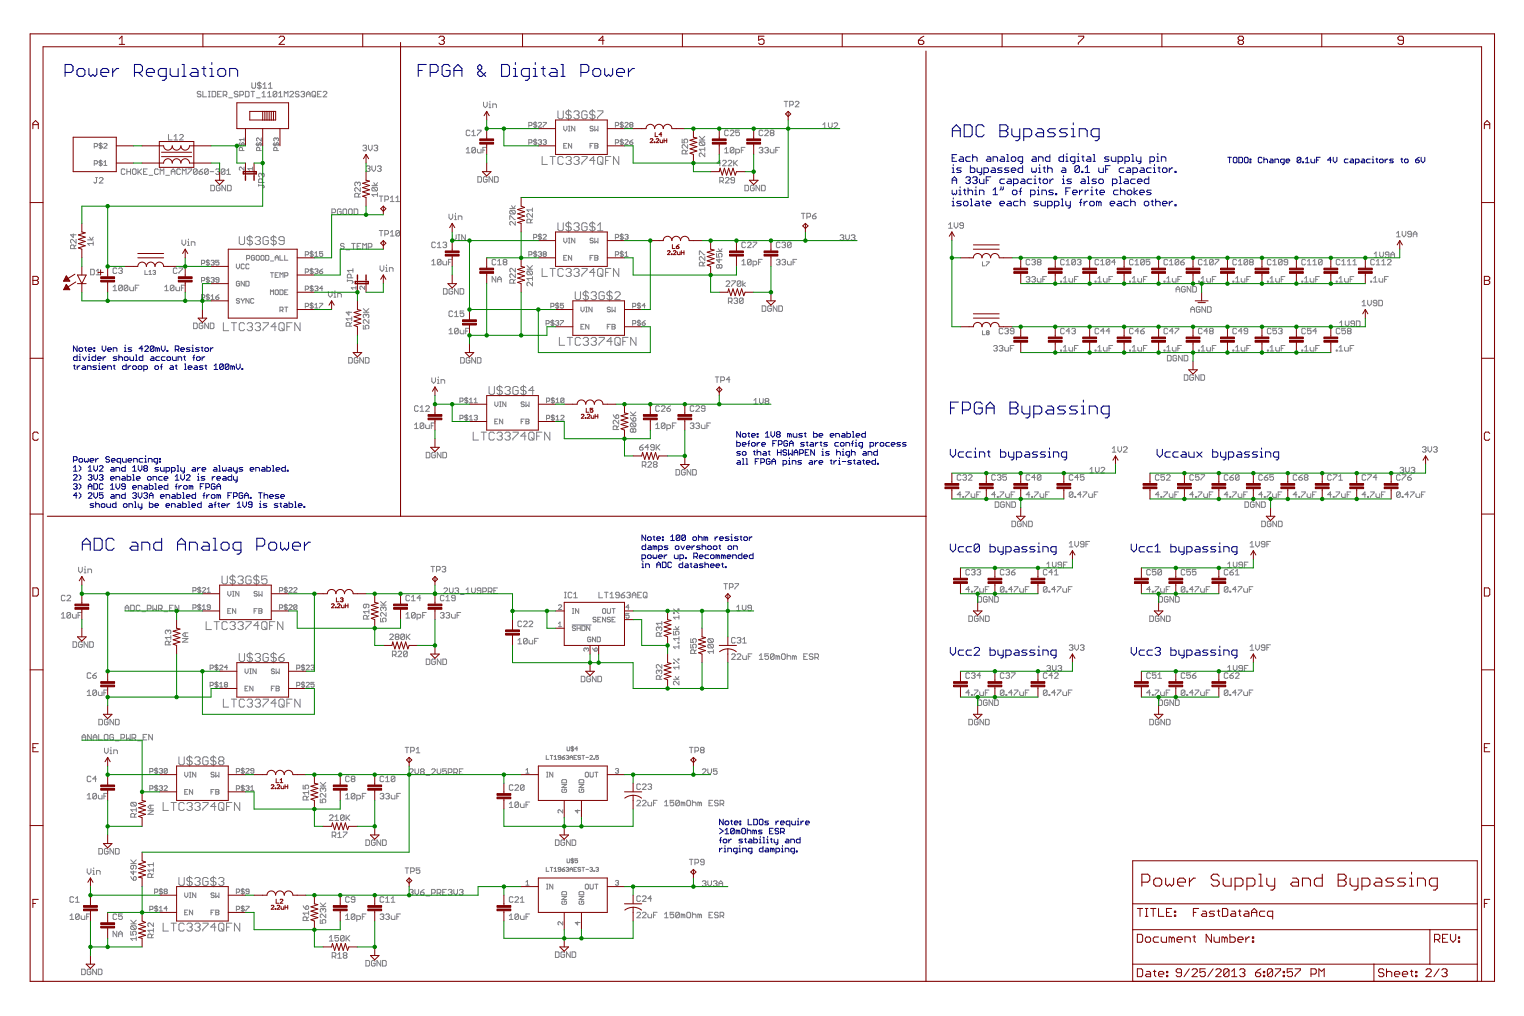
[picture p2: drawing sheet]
<svg xmlns="http://www.w3.org/2000/svg" width="457mm" height="305mm" viewBox="0 0 457 305" stroke-linecap="round" stroke-linejoin="round" font-family="sans-serif">
<g fill="none" stroke="#000080" stroke-width=".32">
<path d="M54.6 19.3h.6v3.6M61.2 19.9v2.4l.6 .6M63.5 18.8v.5M127.9 19.3h-2.4v3.6M135 19.9l-.6-.6h-1.2l-.6 .6v2.4l.6 .6h1.2l.6-.6v-1.2h-1.2M150.5 19.3h1.8l.5 .6v2.4l-.5 .6h-1.8zM154.6 18.8v.5M160.6 18.8v.5M163 19.9v2.4l.6 .6M168.3 19.3h.6v3.6M19.5 21.7h1.8l.6-.6v-1.2l-.6-.6h-1.8v3.6M23.1 21.1l.6-.5h1.2l.6 .5v1.2l-.6 .6h-1.2l-.6-.6z"/>
<path d="M26.7 20.6v1.7l.6 .6 .6-.6 .5 .6 .6-.6v-1.7M30.2 21.7h2.4v-.6l-.6-.5h-1.2l-.6 .5v1.2l.6 .6h1.2M33.8 20.6v2.3M35.6 20.6h-.6l-1.2 1.1M40.3 21.7h1.8l.6-.6v-1.2l-.6-.6h-1.8v3.6M41.6 21.7l1.1 1.2M43.9 21.7h2.4v-.6l-.6-.5h-1.2l-.6 .5v1.2l.6 .6h1.2M49.9 22.9h-1.8l-.6-.6v-1.2l.6-.5h1.8v2.9l-.6 .6h-.6M51.1 20.6v1.7l.5 .6h1.8v-2.3M54.6 22.9h1.2M57.6 20.6h1.2l.6 .5v1.8h-1.8l-.6-.6 .6-.6h1.8M60.6 20.6h1.2"/>
<path d="M62.9 22.9h1.3M62.9 20.6h.6v2.3M65.3 21.1l.6-.5h1.2l.6 .5v1.2l-.6 .6h-1.2l-.6-.6zM68.9 22.9v-2.3h1.8l.6 .5v1.8M125.5 21.1h1.2M129.1 21.7h1.7l.6-.6v-1.2l-.6-.6h-1.7v3.6M136.2 21.1h2.4M136.2 22.9v-2.3l1.2-1.3 1.2 1.3v2.3M145.7 21.7l-1.2 1.2h-.6l-.6-.6v-.6l1.2-1.1v-.7l-.6-.6-.6 .6v.7l2.4 2.3M154 22.9h1.2M154 20.6h.6v2.3M158.8 22.9h-1.8l-.6-.6v-1.2l.6-.5h1.8v2.9l-.6 .6h-.6"/>
<path d="M160 22.9h1.2M160 20.6h.6v2.3M162.4 20.6h1.2M165.3 20.6h1.2l.6 .5v1.8h-1.8l-.6-.6 .6-.6h1.8M168.3 22.9h1.2M174.3 21.7h1.7l.6-.6v-1.2l-.6-.6h-1.7v3.6M177.8 21.1l.6-.5h1.2l.6 .5v1.2l-.6 .6h-1.2l-.6-.6zM181.4 20.6v1.7l.6 .6 .6-.6 .6 .6 .6-.6v-1.7M185 21.7h2.3v-.6l-.5-.5h-1.2l-.6 .5v1.2l.6 .6h1.2M188.5 20.6v2.3M190.3 20.6h-.6l-1.2 1.1M285.7 39.2h2.4"/>
<path d="M289.3 37.4h1.8l.6 .6v2.4l-.6 .6h-1.8zM295.2 38l-.6-.6h-1.2l-.6 .6v2.4l.6 .6h1.2l.6-.6M300 39.2h1.8M300 37.4h1.8l.6 .6v.6l-.6 .6 .6 .6v.6l-.6 .6h-1.8zM303.6 38.6v1.8l.5 .6h1.8M305.9 38.6v3l-.6 .6h-.6M311.3 38.6h1.2l.6 .6v1.8h-1.8l-.6-.6 .6-.6h1.8M316.6 38.6h-1.7l-.6 .6 .6 .6h1.1l.6 .6-.6 .6h-1.7M320.2 38.6h-1.8l-.6 .6 .6 .6h1.2l.6 .6-.6 .6h-1.8M321.4 38.6h.6v2.4M322 36.9v.5M285.7 41v-2.4l1.2-1.2 1.2 1.2v2.4"/>
<path d="M307.1 41h1.8l.6-.6v-1.2l-.6-.6h-1.8v3.6M321.4 41h1.2M323.8 41v-2.4h1.8l.6 .6v1.8M329.7 41h-1.8l-.6-.6v-1.2l.6-.6h1.8v3l-.6 .6h-.6M285.2 122.4h1.1M287.5 120.6h-2.3v3.6M288.7 123h1.8l.6-.6v-1.2l-.6-.6h-1.8v3.6M294.7 121.2l-.6-.6h-1.2l-.6 .6v2.4l.6 .6h1.2l.6-.6v-1.2h-1.2M295.9 122.4h2.3M295.9 124.2v-2.4l1.2-1.2 1.1 1.2v2.4M303 120.6h1.8l.6 .6v.6l-.6 .6 .6 .6v.6l-.6 .6h-1.8zM303 122.4h1.8"/>
<path d="M306.6 121.8v1.8l.6 .6h1.7M308.9 121.8v3l-.5 .6h-.6M310.1 124.2h1.8l.6-.6v-1.2l-.6-.6h-1.8v3.6M314.3 121.8h1.2l.6 .6v1.8h-1.8l-.6-.6 .6-.6h1.8M319.7 121.8h-1.8l-.6 .6 .6 .6h1.2l.6 .6-.6 .6h-1.8M323.2 121.8h-1.8l-.6 .6 .6 .6h1.2l.6 .6-.6 .6h-1.8M324.4 124.2h1.2M324.4 121.8h.6v2.4M325 120v.6M326.8 124.2v-2.4h1.8l.6 .6v1.8M332.7 124.2h-1.7l-.6-.6v-1.2l.6-.6h1.7v3l-.6 .6h-.5M24.7 165.1v-2.4l1.2-1.2 1.2 1.2v2.4"/>
<path d="M24.7 163.3h2.4M28.3 161.5h1.8l.5 .6v2.3l-.5 .7h-1.8zM34.2 162.1l-.6-.6h-1.2l-.6 .6v2.3l.6 .7h1.2l.6-.7M39.6 162.7h1.2l.6 .6v1.8h-1.8l-.6-.7 .6-.5h1.8M42.5 165.1v-2.4h1.8l.6 .6v1.8M48.5 161.5v3.6h-1.8l-.6-.7v-1.1l.6-.6h1.8M53.3 163.3h2.3M53.3 165.1v-2.4l1.1-1.2 1.2 1.2v2.4M56.8 165.1v-2.4h1.8l.6 .6v1.8M61 162.7h1.2l.6 .6v1.8h-1.8l-.6-.7 .6-.5h1.8M64 165.1h1.2M64 161.5h.6v3.6"/>
<path d="M66.3 163.3l.6-.6h1.2l.6 .6v1.1l-.6 .7h-1.2l-.6-.7zM72.3 165.1h-1.8l-.6-.7v-1.1l.6-.6h1.8v3l-.6 .5h-.6M77 163.9h1.8l.6-.6v-1.2l-.6-.6h-1.8v3.6M80.6 163.3l.6-.6h1.2l.6 .6v1.1l-.6 .7h-1.2l-.6-.7zM84.2 162.7v1.7l.6 .7 .6-.7 .6 .7 .6-.7v-1.7M87.8 163.9h2.3v-.6l-.6-.6h-1.2l-.5 .6v1.1l.5 .7h1.2M91.3 162.7v2.4M93.1 162.7h-.6l-1.2 1.2"/>
</g>
<g fill="none" stroke="#000080" stroke-width=".3">
<path d="M285.6 55.1v-1.4l.7-.7 .7 .7v1.4M285.6 57v1.1l.4 .3 .3-.3 .4 .3 .3-.3v-1.1M285.6 47.4h.7M285.6 50.4h.4v1.4M285.6 51.8h.7M285.6 54.1h1.4M286 49.4v.3M286 59.4v.3M287 46.4h-1.4v2h1.4M287.7 57h.3v1.4M287.7 58.4h.7M288 47.1h.7l.4 .3v1h-1.1l-.3-.3 .3-.4h1.1"/>
<path d="M288 56v.4M288.4 50.4h-1.1l-.3 .3 .3 .4h.7l.4 .3-.4 .4h-1M289.1 57h.6M289.4 56.7v1.4l.3 .3M289.7 53.4l.4-.4h.6l.4 .4v.3l-.4 .4M290.4 57.4l.3-.4h.7l.4 .4v1M290.4 54.1h.3M290.4 56.4v2M290.7 54.1l.4 .3v.3l-.4 .4h-.6l-.4-.4M291.1 47.1h-1l-.4 .3v.7l.4 .3h1M291.1 49.7v2.1h1l.4-.4v-.7l-.4-.3h-1M291.1 59.7h.3v2"/>
<path d="M291.8 47.4l.3-.3h.7l.3 .3v1M291.8 46.4v2M291.8 53.4l.3-.4h.7l.3 .4v.3l-.3 .4M292.5 54.1h.3M292.5 57h.3v1.4M292.5 58.4h.6M292.8 54.1l.3 .3v.3l-.3 .4h-.7l-.3-.4M292.8 56v.4M293.1 50.4v1l.4 .4h1M293.8 53.7v1l.4 .4h1v-1.4M293.8 58.4v-1.4h1.1l.3 .4v1M294.5 50.4v1.7l-.3 .3h-.4"/>
<path d="M295.2 51.8h1l.3-.4v-.7l-.3-.3h-1v2M295.9 54.1h.6M296.2 47.1h.7l.3 .3v1h-1l-.3-.3 .3-.4h1M297.2 53h-1.3v2.1M297.6 50.4h.7l.3 .3v1.1h-1l-.4-.4 .4-.3h1M297.9 48.4v-1.3h1l.4 .3v1M297.9 57l.7-.6v2M297.9 58.4h1.4M300.3 47.1h.7l.3 .3v1h-1l-.3-.3 .3-.4h1M300.3 56v.7l-.3 .3M300.7 50.4h-1.1l-.3 .3 .3 .4h.7l.4 .3-.4 .4h-1M301 56v.7l-.3 .3"/>
<path d="M301.3 53.7h-1l-.3 .4v.6l.3 .4h1M302 46.4h.3v2M302 48.4h.7M302.3 53.7h.7l.4 .4v1h-1.1l-.3-.4 .3-.3h1.1M302.7 50.4h-1l-.4 .3 .4 .4h.6l.4 .3-.4 .4h-1M303.4 47.4l.3-.3h.7l.3 .3v.7l-.3 .3h-.7l-.3-.3zM303.4 51.1h1.3l-.3-.7h-.7l-.3 .3v.7l.3 .4h.7M304.1 55.1h1l.3-.4v-.6l-.3-.4h-1v2.1M304.1 57h.6l.4 .4v.7l-.4 .3h-.6l-.4-.3v-.7zM305.8 57.4h.7M306.1 59.7v2M306.5 53.7h.6l.4 .4v1h-1l-.4-.4 .4-.3h1"/>
<path d="M306.5 56.4l-.4 .3v1.7M306.8 48.4h-1l-.4-.3v-.7l.4-.3h1v1.6l-.3 .4h-.4M306.8 49.7v2.1h-1l-.4-.4v-.7l.4-.3h1M309.2 58.4h1l.3-.3v-.7l-.3-.4h-1v2.1M309.5 50.4v1l.4 .4 .3-.4 .3 .4 .4-.4v-1M309.5 53.7h-1l-.4 .4v.6l.4 .4h1M309.9 47.1h.6l.4 .3v1h-1l-.4-.3 .4-.4h1M310.2 55.1h.7M310.2 53.7h.3v1.4M310.5 52.7v.3M311.2 57h.4v1.4M311.2 58.4h.7"/>
<path d="M311.6 48.4v-1.3h1l.3 .3v1M311.6 56v.4M311.6 50.4h.3v1.4M311.6 51.8h.7M311.6 53.7h.7M311.9 49.4v.3M311.9 53.4v1.3l.4 .4M312.6 58.4v-1.4h1l.3 .4v1M312.9 50.4h.7M313.3 53.7h.6l.4 .4v.6l-.4 .4h-.6l-.4-.4v-.6zM313.3 50v1.4l.3 .4M314.3 50.7l.3-.3h.7l.4 .3v1.1"/>
<path d="M314.3 49.7v2.1M315 46.4v2h-1.1l-.3-.3v-.7l.3-.3h1.1M315 53.7v1.4M316 53.7h-.3l-.7 .7M316 57h-1l-.4 .4 .4 .3h.7l.3 .4-.3 .3h-1.1M316.7 58.1h.3v.3h-.3zM318.4 59.7h.3v2M318.7 53.7h.4v1.4M318.7 50.4h.7l.3 .3v1.1h-1l-.3-.4 .3-.3h1M318.7 55.1h.7M319.1 46.4v2h-1l-.4-.3v-.7l.4-.3h1M319.1 52.7v.3"/>
<path d="M319.7 48.4h.7M319.7 47.1h.4v1.3M319.7 57.4h.7M320.1 46v.4M321.1 56.4h-1.4v2M321.5 53.7h-1.1l-.3 .4 .3 .3h.7l.4 .3-.4 .4h-1M321.8 57.7h1.4v-.3l-.4-.4h-.7l-.3 .4v.7l.3 .3h.7M322.5 48.4h-1l-.4-.3v-.7l.4-.3h1v1.6l-.4 .4h-.3M323.2 48.4h.6M323.2 47.1h.3v1.3M323.5 46v.4M323.8 50l-.3-.3h-.7l-.3 .3v1.4"/>
<path d="M323.8 50v1.4l-.3 .4h-.7l-.3-.4M323.8 50l-1.3 1.4M323.8 57v1.4M324.5 47.1h.7M324.5 51.4h.4v.4h-.4zM324.5 53.7h.7l.3 .4v1h-1l-.3-.4 .3-.3h1M324.5 59.7l-.3 .3v1.7M324.9 46.7v1.4l.3 .3M324.9 57h-.4l-.7 .7M325.5 51.8h1.4M325.5 50.4l.7-.7v2.1M325.5 57v1.4"/>
<path d="M326.2 47.1h.7l.4 .3v1h-1.1l-.3-.3 .3-.4h1.1M326.2 53h.4v2.1M326.2 55.1h.7M326.6 57h-.4l-.7 .7M327.3 57h.3v1.4M327.3 58.4h.6M327.6 56v.4M327.9 46.4h.4v2M327.9 48.4h.7M328.6 57h.7M329 53.7h-1.1l-.3 .4 .3 .3h.7l.4 .3-.4 .4h-1M329 56.7v1.4l.3 .3"/>
<path d="M329.6 50.4v1l.4 .4h1v-1.4M329.6 54.1l.4-.4h.7l.3 .4v.6l-.3 .4h-.7l-.4-.4zM330 57.7h1.3v-.3l-.3-.4h-.7l-.3 .4v.7l.3 .3h.7M331.7 50.7h.7M332.7 47.1h-1l-.4 .3 .4 .3h.7l.3 .4-.3 .3h-1.1M333 49.7h-1.3v2.1M333.4 47.1v1l.3 .3h1.1v-1.3M333.7 55.1h1.1l.3-.4v-.6l-.3-.4h-1.1v2.1M335.4 48.4h1.1l.3-.3v-.7l-.3-.3h-1.1v2M335.4 57h-1l-.3 .4v.7l.3 .3h1M335.8 53h.3v2.1M335.8 55.1h.7"/>
<path d="M336.1 57.4l.4-.4h.6l.4 .4v1M336.1 56.4v2M337.1 50.4h-1l-.3 .3v.7l.3 .4h1M337.5 48.4h1l.3-.3v-.7l-.3-.3h-1v2M337.5 53.7h.7l.3 .4v1h-1l-.4-.4 .4-.3h1M338.2 50.4h.6l.4 .3v1.1h-1l-.4-.4 .4-.3h1M338.5 57h.7l.3 .4v.7l-.3 .3h-.7l-.3-.3v-.7zM339.2 59.7v2M339.5 46.4h.4v2M339.5 48.4h.7M339.9 51.8h1l.3-.4v-.7l-.3-.3h-1v2M340.2 56.4v2"/>
<path d="M340.6 53.7h-1.1l-.3 .4v.6l.3 .4h1.1M340.9 47.1v1l.3 .3h1.1M341.2 54.4h1.4v-.3l-.3-.4h-.7l-.4 .4v.6l.4 .4h.7M341.2 57l-1 .7 1 .7M341.9 57.7h1.4v-.3l-.4-.4h-.6l-.4 .4v.7l.4 .3h.6M342.3 47.1v1.6l-.7 .4M342.3 50.4h.6l.4 .3v1.1h-1l-.4-.4 .4-.3h1M344.6 53v2.1h-1l-.3-.4v-.6l.3-.4h1M345 48.4h1l.4-.3v-.7l-.4-.3h-1v2M345.3 50.4h-1l-.3 .3v.7l.3 .4h1M345.3 57h-1l-.3 .4 .3 .3h.7l.3 .4-.3 .3h-1M346 50.4h.4v1.4"/>
<path d="M346 51.8h.7M346.4 49.4v.3M346.7 59.7v2M347 48.4h.7M347 47.1h.4v1.3M347.4 46v.4M347.4 50.4h.6M347.7 50v1.4l.3 .4M348.4 48.4v-1.3h1l.4 .3v1M349.1 50.4h.7l.3 .3v.7l-.3 .4h-.7l-.4-.4v-.7zM350.8 50.4v1.4M351.8 50.4h-.3l-.7 .7"/>
<path d="M352.5 51.4h.3v.4h-.3zM368.3 47.2h1.1M368.9 47.2v1.6M370 47.5l.3-.3h.5l.3 .3v1.1l-.3 .2h-.5l-.3-.2zM371.6 47.2h.9l.3 .3v1.1l-.3 .2h-.9zM373.6 47.2h.5l.3 .3v1.1l-.3 .2h-.5l-.3-.2v-1.1zM375 47.7h.3v.3h-.3zM375 48.6h.3v.2h-.3zM378.6 47.5l-.3-.3h-.5l-.3 .3v1.1l.3 .2h.5l.3-.2M379.2 48l.2-.3h.6l.3 .3v.8M379.2 47.2v1.6M381.1 47.7h.5l.3 .3v.8h-.8l-.3-.2 .3-.3h.8"/>
<path d="M382.5 48.8v-1.1h.8l.3 .3v.8M385.3 48.8h-.9l-.2-.2v-.6l.2-.3h.9v1.4l-.6 .3M385.8 48.3h1.1l-.3-.6h-.5l-.3 .3v.6l.3 .2h.5M390.2 47.5l-.2-.3h-.6l-.3 .3v1.1M390.2 47.5v1.1l-.2 .2h-.6l-.3-.2M390.2 47.5l-1.1 1.1M390.8 48.6h.3v.2h-.3zM391.6 48.8h1.1M391.6 47.7l.6-.5v1.6M393.3 47.7v.9l.3 .2h.8v-1.1M395 48h.5M396.1 47.2h-1.1v1.6"/>
<path d="M399.4 48h-1.1l.8-.8v1.6M400 47.2v1.1l.5 .5 .6-.5v-1.1M404.4 47.7h-.8l-.3 .3v.6l.3 .2h.8M405.2 47.7h.6l.3 .3v.8h-.9l-.2-.2 .2-.3h.9M406.6 48.8h.9l.2-.2v-.6l-.2-.3h-.9v1.7M408.6 47.7h.5l.3 .3v.8h-.8l-.3-.2 .3-.3h.8M411.1 47.7h-.9l-.2 .3v.6l.2 .2h.9M411.6 47.7h.3v1.1M411.6 48.8h.6M411.9 46.9v.3M412.7 47.7h.6M413 47.5v1.1l.3 .2"/>
<path d="M414.1 47.7h.6l.3 .3v.6l-.3 .2h-.6l-.2-.2v-.6zM415.5 47.7v1.1M416.3 47.7h-.2l-.6 .6M418 47.7h-.8l-.3 .3 1.1 .6-.3 .2h-.8M420.2 47.7h.6M420.5 47.5v1.1l.3 .2M421.6 47.7h.6l.2 .3v.6l-.2 .2h-.6l-.3-.2v-.6zM424.7 48h.8l.3 .6-.3 .2h-.5l-.3-.2zM425.8 47.2l-1.1 .8M426.3 47.2v1.1l.6 .5 .5-.5v-1.1M285.6 60.4h.4v1.3M285.6 61.7h.7"/>
<path d="M288.4 60.4h-1.1l-.3 .3 .3 .4h.7l.4 .3-.4 .3h-1M289.4 60.4h.7l.3 .3v.7l-.3 .3h-.7l-.3-.3v-.7zM291.1 61.7h.7M292.8 60.4h.7l.3 .3v1h-1l-.3-.3 .3-.3h1M294.5 60.4h.7M294.9 60v1.4l.3 .3M295.9 61.1h1.3v-.4l-.3-.3h-.7l-.3 .3v.7l.3 .3h.7M300 61.1h1.3v-.4l-.3-.3h-.7l-.3 .3v.7l.3 .3h.7M302.3 60.4h.7l.4 .3v1h-1.1l-.3-.3 .3-.3h1.1M305.4 60.4h-1l-.3 .3v.7l.3 .3h1M306.1 60.7l.4-.3h.6l.4 .3v1M311.6 60.4h-1.1l-.3 .3 .3 .4h.7l.4 .3-.4 .3h-1"/>
<path d="M312.3 60.4v1l.3 .3h1v-1.3M314.3 61.7h1l.4-.3v-.7l-.4-.3h-1v2M316.3 61.7h1.1l.3-.3v-.7l-.3-.3h-1.1v2M318.4 61.7h.7M319.7 60.4v1l.4 .3h1M321.1 60.4v1.7l-.3 .3h-.4M323.8 60.7h.7M325.2 60.4v1.3M326.2 60.4h-.3l-.7 .7M326.9 60.7l.4-.3h.6l.4 .3v.7l-.4 .3h-.6l-.4-.3zM329.6 60.7v1M329.6 60.7l-.3-.3h-.3v1.3"/>
<path d="M329.6 60.7l.4-.3 .3 .3v1M333.1 61.1h1.3v-.4l-.3-.3h-.7l-.3 .3v.7l.3 .3h.7M335.4 60.4h.7l.4 .3v1h-1.1l-.3-.3 .3-.3h1.1M338.5 60.4h-1l-.4 .3v.7l.4 .3h1M339.2 60.7l.3-.3h.7l.4 .3v1M343.6 60.4h.7l.3 .3v.7l-.3 .3h-.7l-.3-.3v-.7zM345.3 60.4h.7M345.7 60v1.4l.3 .3M346.7 60.7l.3-.3h.7l.3 .3v1M348.7 61.1h1.4v-.4l-.3-.3h-.7l-.4 .3v.7l.4 .3h.7M350.8 60.4v1.3M351.8 60.4h-.3l-.7 .7"/>
<path d="M352.5 61.4h.3v.3h-.3zM22 109.7h.6M22.3 109.5v1.1l.3 .2M23.1 103.8v1.6l-1.1-1.6v1.6M23.1 106.5v1.6h-.8l-.3-.2v-.6l.3-.3h.8M23.2 109.7v1.1M23.7 104.6l.3-.3h.5l.3 .3v.6l-.3 .2h-.5l-.3-.2zM23.7 108.1h.6M23.7 107h.3v1.1M24 106.2v.3M24 109.7h-.3l-.5 .6M24.8 109.7h.6l.2 .3v.8h-.8l-.3-.2 .3-.3h.8"/>
<path d="M24.8 107l.6 1.1 .5-1.1M25.4 104.3h.5M25.7 104.1v1.1l.2 .2M26.2 110.8v-1.1h.8l.3 .3v.8M26.5 104.9h1.1l-.3-.6h-.5l-.3 .3v.6l.3 .2h.5M26.5 108.1h.5M26.5 107h.3v1.1M26.8 106.2v.3M28.2 105.2h.2v.2h-.2zM28.2 104.3h.2v.3h-.2zM28.7 106.5v1.6h-.8l-.3-.2v-.6l.3-.3h.8M29 109.7h-.8l-.3 .3 1.1 .6-.3 .2h-.8"/>
<path d="M29.3 107.6h1.1l-.3-.6h-.6l-.2 .3v.6l.2 .2h.6M29.5 109.7h.3v1.1M29.5 110.8h.6M29.8 108.9v.3M30.6 103.8v1.1l.6 .5 .5-.5v-1.1M30.6 110.3h1.1l-.2-.6h-.6l-.3 .3v.6l.3 .2h.6M30.9 107v1.1M31.7 107h-.2l-.6 .6M32.3 104.9h1.1l-.3-.6h-.5l-.3 .3v.6l.3 .2h.5M32.3 110.8v-1.1h.8l.3 .3v.8M34 105.4v-1.1h.8l.3 .3v.8M34 109.7h.5"/>
<path d="M34.2 109.5v1.1l.3 .2M35.1 107h-.9l-.2 .3 1.1 .6-.3 .2h-.8M35.6 107.3l.3-.3h.6l.2 .3v.8M35.6 106.5v1.6M37.3 105.4h.6M37.3 104.3h.3v1.1M37.6 103.5v.3M37.6 107h.5l.3 .3v.6l-.3 .2h-.5l-.3-.2v-.6zM37.8 109.2v1.6h-.8l-.3-.2v-.6l.3-.3h.8M38.4 109.7v1.1M39 107v.9l.2 .2h.9v-1.1M39.2 109.7h-.2l-.6 .6"/>
<path d="M39.5 104.3h-.8l-.3 .3 .3 .3h.5l.3 .3-.3 .2h-.8M39.8 110l.3-.3h.5l.3 .3v.6l-.3 .2h-.5l-.3-.2zM40.6 108.1h.6M40.6 106.5h.3v1.6M41.5 110l.2-.3h.6l.3 .3v.6l-.3 .2h-.6l-.2-.2zM42.8 104.6h-1.1l.9-.8v1.6M42.8 106.5v1.6h-.8l-.3-.2v-.6l.3-.3h.8M43.1 110.8h.9l.2-.2v-.6l-.2-.3h-.9v1.7M43.4 104.1l.3-.3h.5l.3 .3v.2l-1.1 1.1h1.1M45.4 107h.5l.3 .3v.8h-.8l-.3-.2 .3-.3h.8M46.2 104.1v1.1l-.3 .2h-.5l-.3-.2M46.2 104.1l-.3-.3h-.5l-.3 .3v1.1"/>
<path d="M46.2 104.1l-1.1 1.1M46.7 109.7h.6l.3 .3v.6l-.3 .2h-.6l-.2-.2v-.6zM47.3 104.6l-.6-.3v1.1M47.3 104.6v.8M47.3 104.6l.3-.3 .3 .3v.8M47.9 107h-.9l-.3 .3v.6l.3 .2h.9M48.1 110h.6M48.4 103.8v1.1l.6 .5 .5-.5v-1.1M48.7 109.2l-.3 .3v1.3M49.5 107h-.8l-.3 .3v.6l.3 .2h.8M50.1 105.2h.3v.2h-.3zM50.4 107h.5l.3 .3v.6l-.3 .2h-.5l-.3-.2v-.6z"/>
<path d="M51.2 109.7h.5l.3 .3v.8h-.8l-.3-.2 .3-.3h.8M51.7 107v.9l.3 .2h.9v-1.1M52.6 104.9h.8l.3-.3v-.5l-.3-.3h-.8v1.6M52.6 109.7h.5M52.9 109.5v1.1l.2 .2M53.1 104.9l.6 .5M53.4 108.1v-1.1h.8l.3 .3v.8M54.2 104.9h1.2l-.3-.6h-.6l-.3 .3v.6l.3 .2h.6M55.1 107h.5M55.4 106.8v1.1l.2 .2M55.4 110.8h.5M55.4 109.2h.2v1.6"/>
<path d="M56.5 110.3h1.1l-.3-.6h-.6l-.2 .3v.6l.2 .2h.6M57 104.3h-.8l-.3 .3 1.1 .6-.3 .2h-.8M57.6 105.4h.5M57.6 104.3h.2v1.1M57.8 103.5v.3M57.8 107.3h.6M58.4 109.7h.5l.3 .3v.8h-.8l-.3-.2 .3-.3h.8M58.4 106.5l-.3 .3v1.3M58.9 107.3l.3-.3h.6l.3 .3v.6l-.3 .2h-.6l-.3-.2zM59.8 104.3h-.9l-.2 .3 1.1 .6-.3 .2h-.8M60.3 104.3h.6M60.6 104.1v1.1l.3 .2"/>
<path d="M60.6 107v1.1M60.9 109.7h-.8l-.3 .3 1.1 .6-.3 .2h-.8M61.4 104.6l.3-.3h.6l.3 .3v.6l-.3 .2h-.6l-.3-.2zM61.4 107h-.2l-.6 .6M61.4 109.7h.6M61.7 109.5v1.1l.3 .2M63.1 104.3v1.1M63.9 104.3h-.2l-.6 .6M64.2 110.8h1.1M64.2 109.7l.6-.5v1.6M67 109.5v1.1l-.3 .2h-.5l-.3-.2M67 109.5l-.3-.3h-.5l-.3 .3v1.1"/>
<path d="M67 109.5l-1.1 1.1M68.7 109.5v1.1l-.3 .2h-.6l-.2-.2M68.7 109.5l-.3-.3h-.6l-.2 .3v1.1M68.7 109.5l-1.1 1.1M69.8 110l-.6-.3v1.1M69.8 110v.8M69.8 110l.3-.3 .2 .3v.8M70.9 109.2v1.1l.5 .5 .6-.5v-1.1M72.6 110.6h.2v.2h-.2zM22 138.1h.9l.2-.3v-.5l-.2-.3h-.9v1.6M23.7 137.8l.3-.3h.5l.3 .3v.6l-.3 .2h-.5l-.3-.2zM23.7 139.7l.6 .6v.5l-.6 .6"/>
<path d="M25.4 137.5v.9l.3 .2 .2-.2 .3 .2 .3-.2v-.9M27 138.1h1.1l-.2-.6h-.6l-.3 .3v.6l.3 .2h.6M28.2 139.7v1.1l.5 .6 .6-.6v-1.1M28.7 137.5v1.1M29.5 137.5h-.2l-.6 .6M29.8 140l.3-.3h.5l.3 .3v.3l-1.1 1.1h1.1M32.9 137.3l-.3-.3h-.6l-.3 .3 .3 .5h.6l.3 .3-.3 .5h-.6l-.3-.2M33.4 138.1h1.1l-.3-.6h-.5l-.3 .3v.6l.3 .2h.5M36.2 138.6h-.8l-.3-.2v-.6l.3-.3h.8v1.7M36.7 137.5v.9l.3 .2h.8v-1.1M37.6 139.7v1.7h-.9l-.2-.3v-.6l.2-.2h.9M38.4 138.1h1.1l-.3-.6h-.5l-.3 .3v.6l.3 .2h.5"/>
<path d="M40.1 138.6v-1.1h.8l.3 .3v.8M41.5 139.7v1.1l.5 .6 .6-.6v-1.1M42.8 137.5h-.8l-.3 .3v.6l.3 .2h.8M43.4 138.6h.6M43.4 137.5h.3v1.1M43.7 136.7v.3M44.5 138.6v-1.1h.9l.2 .3v.8M47.3 138.6h-.8l-.3-.2v-.6l.3-.3h.8v1.4l-.6 .3M47.9 137.5h.2v.3h-.2zM47.9 138.4h.2v.2h-.2zM53.1 139.7h.3v1.7M65.6 139.7h.3v1.7"/>
<path d="M80.1 139.7v1.7h.8l.3-.3v-.6l-.3-.2h-.8M81.7 139.7h.3v1.7M85.6 139.7v1.7h-.8l-.3-.3v-.6l.3-.2h.8M221 132.2v1.7h.8l.3-.3v-.6l-.3-.2h-.8M221.3 138.2h.5l.3 .3v.8h-.8l-.3-.3 .3-.3h.8M222.1 135.5h-.8l-.3 .2 1.1 .6-.3 .3h-.8M222.1 129.5v1.6l-1.1-1.6v1.6M222.7 130.3l.3-.3h.5l.3 .3v.6l-.3 .2h-.5l-.3-.2zM222.7 133.3h1.1l-.3-.5h-.5l-.3 .2v.6l.3 .3h.5M222.7 135.7l.3-.2h.5l.3 .2v.6l-.3 .3h-.5l-.3-.3zM222.7 139.3h.5M222.7 137.6h.3v1.7"/>
<path d="M223.8 139.3h.5M223.8 137.6h.3v1.7M224.3 130h.6M224.3 133h.6M224.6 129.8v1.1l.3 .2M224.9 132.2l-.3 .3v1.4M225.5 133l.2-.2h.6l.3 .2v.6l-.3 .3h-.6l-.2-.3zM225.5 130.6h1.1l-.3-.6h-.6l-.2 .3v.6l.2 .2h.6M226 135.5h.6M226.3 135.2v1.1l.3 .3M226.6 138.5h.5M227.1 135.7l.3-.2h.6l.2 .2v.9"/>
<path d="M227.1 130.9h.3v.2h-.3zM227.1 130h.3v.3h-.3zM227.1 132.8v1.1M227.1 134.9v1.7M227.7 137.6h-1.1v1.7M228 132.8h-.3l-.6 .5M228.2 138.7h.9l.2-.2v-.6l-.2-.3h-.9v1.7M228.5 133.3h1.1l-.3-.5h-.5l-.3 .2v.6l.3 .3h.5M229.1 135.5h.5l.3 .2v.9h-.8l-.3-.3 .3-.3h.8M229.6 131.1h1.1M229.6 130l.6-.5v1.6M230.5 135.5h.5"/>
<path d="M230.7 135.2v1.1l.3 .3M231 137.9l-.3-.3h-.5l-.3 .3v1.1l.3 .3h.5l.3-.3v-.5h-.5M231.3 129.5v1.1l.5 .5 .6-.5v-1.1M231.6 139.3v-1.1l.5-.6 .6 .6v1.1M231.6 138.5h1.1M231.8 133h.6M233 132.2h-1.2v1.7M233.2 130.3l-.2 .3 .2 .5h.6l.3-.2-.3-.6M233.2 130.3h.6M233.2 130.3l-.2-.3 .2-.5h.6l.3 .3-.3 .5M233.2 134.9v1.7M233.2 135.7h1.1"/>
<path d="M233.5 133.3h.8l.3-.3v-.5l-.3-.3h-.8v1.7M234.3 134.9v1.7M234.9 139.3h.8l.3-.3v-.5l-.3-.3h-.8v1.6M236 135.2l-.3-.3h-.5l-.3 .3 .3 .5h.5l.3 .3-.3 .6h-.5l-.3-.3M236.3 132.5l-.3-.3h-.5l-.3 .3v1.1l.3 .3h.5l.3-.3v-.6h-.6M236.6 138.2h.2v1.1M236.6 134.9v1.7l.5-.6 .6 .6v-1.7M236.6 139.3h.5M236.8 130.3l-.5-.3v1.1M236.8 130.3v.8M236.8 137.4v.2M236.8 130.3l.3-.3 .3 .3v.8"/>
<path d="M236.9 133.9v-1.1l.5-.6 .6 .6v1.1M236.9 133h1.1M237.7 139.3v-1.1h.8l.3 .3v.8M238 130v.9l.2 .2h.9v-1.1M238.2 136.6v-1.1l.6-.6 .5 .6v1.1M238.2 135.7h1.1M239.9 136h.8l.3-.3v-.5l-.3-.3h-.8v1.7M240.5 138.2h-.9l-.2 .3 .2 .2h.6l.3 .3-.3 .3h-.8M240.7 130h-.8l-.3 .3 1.1 .6-.2 .2h-.9M241.3 130h.5M241.3 132.8h-.8l-.3 .2 .3 .3h.5l.3 .3-.3 .3h-.8M241.6 129.8v1.1l.2 .2"/>
<path d="M241.6 135.7h.5M241.9 132.8h.5M242.1 132.5v1.1l.3 .3M242.7 134.9h-1.1v1.7h1.1M243 138.2h.5l.3 .3v.8h-.8l-.3-.3 .3-.3h.8M243.2 132.8h.6l.3 .2v.9h-.9l-.2-.3 .2-.3h.9M244.1 129.5v1.6h.8l.3-.2v-.6l-.3-.3h-.8M244.3 134.9v1.7l-1.1-1.7v1.7M244.3 138.2v1.1M244.6 132.8v1.1M245.2 138.2h-.3l-.6 .5M245.4 132.8h-.2l-.6 .5"/>
<path d="M245.7 130.6h1.1l-.3-.6h-.5l-.3 .3v.6l.3 .2h.5M245.7 138.7h1.1l-.3-.5h-.5l-.3 .3v.5l.3 .3h.5M246 132.8h.5M246.3 132.5v1.1l.2 .3M246.6 135.5h.2v1.1M246.6 136.6h.5M246.8 134.6v.3M248.2 132.8h-.8l-.3 .2 1.1 .6-.3 .3h-.8M248.8 135.5h-.9l-.2 .2 .2 .3h.6l.3 .3-.3 .3h-.8M249.1 130.6h1.1l-.3-.6h-.6l-.2 .3v.6l.2 .2h.6M249.1 138.2h.5M249.3 137.9v1.1l.3 .3"/>
<path d="M250.2 138.2v1.1M250.7 131.1v-1.1h.8l.3 .3v.8M251 135.7l.3-.2h.5l.3 .2v.9M251 134.9v1.7M251 138.2h-.3l-.5 .5M251.5 132.8h-.8l-.3 .2v.6l.3 .3h.8M251.6 138.2h.2v1.1M251.6 139.3h.5M251.8 137.4v.2M252.4 132.8h.5l.3 .2v.6l-.3 .3h-.5l-.3-.3v-.6zM252.7 130h.5l.3 .3v.8h-.8l-.3-.2 .3-.3h.8M252.7 136.6h.5"/>
<path d="M252.7 135.5h.2v1.1M252.7 138.5h1.1M252.9 134.6v.3M253.8 133.9v-1.1h.8l.3 .2v.9M254.1 129.5v1.6h.8l.3-.2v-.6l-.3-.3h-.8M254.9 136.6h-.8l-.3-.3v-.6l.3-.2h.8v1.3l-.6 .3M255.4 138.2h-.8l-.3 .3 .3 .2h.6l.2 .3-.2 .3h-.9M255.4 133h.6M255.4 135.7l.3-.2h.6l.2 .2v.9M255.4 134.9v1.7M255.7 131.1h.6M255.7 129.5h.3v1.6"/>
<path d="M256 132.2l-.3 .3v1.4M256 138.2h.6M256.3 137.9v1.1l.3 .3M256.6 132.8h.2v1.1M256.6 133.9h.5M256.8 130.6h1.1l-.2-.6h-.6l-.3 .3v.6l.3 .2h.6M256.8 131.9v.3M257.4 138.2h.5l.3 .3v.8h-.8l-.3-.3 .3-.3h.8M258.8 133.9h-.9l-.2-.3v-.6l.2-.2h.9v1.3l-.6 .3M258.8 138.2h.5M259.1 135.5h.5l.3 .2v.9h-.8l-.3-.3 .3-.3h.8M259.1 137.9v1.1l.2 .3"/>
<path d="M259.6 129.5v1.6h-.8l-.3-.2v-.6l.3-.3h.8M259.9 138.7h1.1l-.3-.5h-.5l-.3 .3v.5l.3 .3h.5M260.4 136.6v-1.1h.9l.3 .2v.9M261 133.9h.8l.3-.3v-.6l-.3-.2h-.8v1.6M262.7 132.8v1.1M262.7 137.6v1.7h-.9l-.2-.3v-.5l.2-.3h.9M263.2 134.9v1.7h-.8l-.3-.3v-.6l.3-.2h.8M263.2 139h.3v.3h-.3zM263.5 132.8h-.3l-.5 .5M264.1 133l.2-.2h.6l.3 .2v.6l-.3 .3h-.6l-.2-.3zM266.8 132.8h-.8l-.3 .2v.6l.3 .3h.8M267.4 133.3h1.1l-.3-.5h-.5l-.3 .2v.6l.3 .3h.5"/>
<path d="M270.2 132.8h-.9l-.3 .2 1.2 .6-.3 .3h-.9M271.8 132.8h-.8l-.3 .2 1.1 .6-.3 .3h-.8M285.1 134.8v1.6l.8 .8 .8-.8v-1.6M289.1 135.6h-1.2l-.4 .4v.8l.4 .4h1.2M291.4 135.6h-1.1l-.4 .4v.8l.4 .4h1.1M292.2 135.6h.4v1.6M292.2 137.2h.8M292.6 134.4v.4M293.8 137.2v-1.6h1.2l.4 .4v1.2M296.2 135.6h.8M296.6 135.2v1.6l.4 .4M300.2 134.8v2.4h1.2l.4-.4v-.8l-.4-.4h-1.2"/>
<path d="M302.6 135.6v1.2l.4 .4h1.1M304.1 135.6v2l-.4 .4h-.4M304.9 137.2h1.2l.4-.4v-.8l-.4-.4h-1.2v2.4M307.7 135.6h.8l.4 .4v1.2h-1.2l-.4-.4 .4-.4h1.2M311.3 135.6h-1.2l-.4 .4 .4 .4h.8l.4 .4-.4 .4h-1.2M313.6 135.6h-1.1l-.4 .4 .4 .4h.8l.3 .4-.3 .4h-1.2M314.5 135.6h.4v1.6M314.5 137.2h.7M314.9 134.4v.4M316 137.2v-1.6h1.2l.4 .4v1.2M320 137.2h-1.2l-.4-.4v-.8l.4-.4h1.2v2l-.4 .4h-.4M347.1 134.8v1.6l.8 .8 .8-.8v-1.6"/>
<path d="M351.1 135.6h-1.2l-.4 .4v.8l.4 .4h1.2M353.5 135.6h-1.2l-.4 .4v.8l.4 .4h1.2M354.7 135.6h.8l.4 .4v1.2h-1.2l-.4-.4 .4-.4h1.2M356.6 135.6v1.2l.4 .4h1.2v-1.6M359 135.6l1.6 1.6M360.6 135.6l-1.6 1.6M363.8 134.8v2.4h1.2l.4-.4v-.8l-.4-.4h-1.2M366.2 135.6v1.2l.4 .4h1.1M367.7 135.6v2l-.4 .4h-.4M368.5 137.2h1.2l.4-.4v-.8l-.4-.4h-1.2v2.4M371.3 135.6h.8l.4 .4v1.2h-1.2l-.4-.4 .4-.4h1.2M374.9 135.6h-1.2l-.4 .4 .4 .4h.8l.4 .4-.4 .4h-1.2"/>
<path d="M377.3 135.6h-1.2l-.4 .4 .4 .4h.8l.4 .4-.4 .4h-1.2M378.1 135.6h.4v1.6M378.1 137.2h.8M378.5 134.4v.4M379.6 137.2v-1.6h1.2l.4 .4v1.2M383.6 137.2h-1.2l-.4-.4v-.8l.4-.4h1.2v2l-.4 .4h-.4M22 142.7l.3-.3h.6l.2 .3v.3l-1.1 1.1h1.1M22 145.4l.3-.3h.6l.2 .3-.2 .5M22 140.3l.6-.6v1.7M22 141.4h1.1M22.6 145.9h.3M22.9 145.9l.2 .3-.2 .6h-.6l-.3-.3"/>
<path d="M23.1 148.7h-1.1l.9-.9v1.7M23.7 142.4l.6 .6v.5l-.6 .6M23.7 145.1l.6 .6v.5l-.6 .6M23.7 147.8l.6 .6v.5l-.6 .6M26.5 146.8v-1.1l.5-.6 .6 .6v1.1M26.5 142.7l.3-.3h.5l.3 .3-.3 .5M26.5 148.1l.3-.3h.5l.3 .3v.3l-1.1 1.1h1.1M26.5 140.3l.5-.6v1.7M26.5 141.4h1.1M26.5 145.9h1.1M27 143.2h.3M27.3 143.2l.3 .3-.3 .6h-.5l-.3-.3"/>
<path d="M28.1 151.1h-.8l-.3 .3 1.1 .5-.2 .3h-.9M28.2 142.4v1.1l.5 .6 .6-.6v-1.1M28.2 145.1h.8l.3 .3v1.1l-.3 .3h-.8zM28.2 147.8v1.1l.5 .6 .6-.6v-1.1M28.7 150.6v1.6M28.7 151.4l.3-.3h.5l.3 .3v.8M29.8 142.7l.3-.3h.5l.3 .3-.3 .5M30.4 143.2h.2M30.4 151.4l.2-.3h.6l.3 .3v.5l-.3 .3h-.6l-.2-.3zM30.6 143.2l.3 .3-.3 .6h-.5l-.3-.3M30.9 147.8h-1.1v.9l.8-.3 .3 .3v.5l-.3 .3h-.5l-.3-.3M30.9 145.4l-.3-.3h-.5l-.3 .3v1.1l.3 .3h.5l.3-.3"/>
<path d="M32 151.1v.8l.3 .3h.8v-1.1M33.1 143.5h1.1l-.2-.5h-.6l-.3 .2v.6l.3 .3h.6M33.1 146.8h1.1M33.1 145.7l.6-.6v1.7M33.4 140.3h.6l.2 .2v.9h-.8l-.3-.3 .3-.3h.8M33.4 148.4h.6l.2 .3v.8h-.8l-.3-.3 .3-.3h.8M34.8 141.4v-1.1h.8l.3 .2v.9M34.8 144.1v-1.1h.8l.3 .2v.9M34.8 145.1v1.1l.5 .6 .6-.6v-1.1M34.8 149.5v-1.1h.8l.3 .3v.8M34.8 150.6v1.6h-.8l-.3-.3v-.5l.3-.3h.8M36.7 143h.6l.3 .2v.9h-.9l-.2-.3 .2-.3h.9"/>
<path d="M37 151.4l.3-.3h.5l.3 .3v.5l-.3 .3h-.5l-.3-.3zM37.6 145.9h-.9l-.2-.2 .2-.6h.6l.3 .3v1.1l-.3 .3h-.6l-.2-.3M37.6 147.8v1.7h-.9l-.2-.3v-.5l.2-.3h.9M38.1 142.4v1.7h.9l.2-.3v-.6l-.2-.2h-.9M38.7 152.2v-1.1h.8l.3 .3v.8M39.8 146.2h1.1l-.3-.5h-.5l-.3 .2v.6l.3 .3h.5M39.8 148.1l.3-.3h.5l.3 .3-.3 .6M39.8 142.4h.3v1.7M39.8 141.4h1.1M39.8 140.3l.6-.6v1.7M39.8 144.1h.6M40.4 148.7h.2"/>
<path d="M40.4 152.2h.5M40.4 150.6h.2v1.6M40.6 148.7l.3 .2-.3 .6h-.5l-.3-.3M40.9 143.5h1.1l-.3-.5h-.5l-.3 .2v.6l.3 .3h.5M41.5 146.8v-1.1h.8l.3 .2v.9M41.5 147.8v1.1l.5 .6 .6-.6v-1.1M41.5 151.1v.8l.2 .3h.9M42.6 151.1v1.4l-.6 .3M43.1 148.1l.3-.3h.6l.2 .3-.2 .6M43.4 140.5l-.3-.2 .3-.6h.6l.2 .3-.2 .5M43.4 140.5l-.3 .3 .3 .6h.6l.2-.3-.2-.6M43.4 145.7h.6l.2 .2v.9h-.8l-.3-.3 .3-.3h.8"/>
<path d="M43.4 140.5h.6M43.7 148.7h.3M44 148.7l.2 .2-.2 .6h-.6l-.3-.3M44.5 143h.6l.2 .2v.6l-.2 .3h-.6l-.3-.3v-.6zM44.8 145.1v1.7h.8l.3-.3v-.6l-.3-.2h-.8M44.8 149.5v-1.1l.6-.6 .5 .6v1.1M44.8 150.6v1.6h.8l.3-.3v-.5l-.3-.3h-.8M44.8 148.7h1.1M45.9 144.1v-1.1h.8l.3 .2v.9M46.5 145.1h.2v1.7M46.5 151.7h1.1l-.3-.6h-.6l-.2 .3v.5l.2 .3h.6M46.5 146.8h.5"/>
<path d="M47.6 140.3h-.9l-.2 .2 .2 .3h.6l.3 .3-.3 .3h-.8M47.6 146.2h1.1l-.3-.5h-.5l-.3 .2v.6l.3 .3h.5M48.1 140.3v.8l.3 .3h.8v-1.1M48.1 148.9h1.1l-.2-.5h-.6l-.3 .3v.5l.3 .3h.6M48.7 143h-.8l-.3 .2v.6l.3 .3h.8M49.2 143.5h1.2l-.3-.5h-.6l-.3 .2v.6l.3 .3h.6M49.8 141.4h.8l.3-.3v-.6l-.3-.2h-.8v1.6M49.8 149.5v-1.1h.8l.3 .3v.8M49.8 151.7h1.1l-.3-.6h-.5l-.3 .3v.5l.3 .3h.5M50.4 145.1v1.7h-.9l-.3-.3v-.6l.3-.2h.9M51.5 141.4h.8l.3-.3v-.6l-.3-.2h-.8v1.6M51.5 152.2v-1.1h.8l.3 .3v.8"/>
<path d="M51.7 148.4h.6l.3 .3v.8h-.9l-.2-.3 .2-.3h.9M52.6 144.1h1.1M52.6 143l.5-.6v1.7M52.6 145.9h.5M53.1 147.8v1.7h.9l.2-.3v-.5l-.2-.3h-.9M53.1 145.1l-.2 .3v1.4M53.1 141.4h.6M53.4 151.1h.6l.2 .3v.8h-.8l-.3-.3 .3-.2h.8M53.7 145.7v1.1M54.2 140.3v.8l.3 .3h.9M54.2 142.4v1.1l.6 .6 .6-.6v-1.1M54.5 145.7h-.3l-.5 .5"/>
<path d="M54.8 147.8h.3v1.7M54.8 149.5h.6M54.8 150.6v1.6h.8l.3-.3v-.5l-.3-.3h-.8M55.1 145.9l.3-.2h.5l.3 .2v.6l-.3 .3h-.5l-.3-.3zM55.4 140.3v1.3l-.6 .3M55.9 142.7l.3-.3h.5l.3 .3v.3l-1.1 1.1h1.1M55.9 148.9h1.1l-.3-.5h-.5l-.3 .3v.5l.3 .3h.5M56.5 152.2h.5M56.5 150.6h.2v1.6M57.3 145.9l.3-.2 .2 .2v.9M57.3 145.9l-.6-.2v1.1M57.3 145.9v.9"/>
<path d="M57.6 151.7h1.1l-.3-.6h-.6l-.2 .3v.5l.2 .3h.6M57.8 140.3h.6l.3 .2v.9h-.9l-.2-.3 .2-.3h.9M58.7 147.8v1.7h-.9l-.2-.3v-.5l.2-.3h.9M59.2 140.3v1.1M59.2 144.1h.6M59.2 143h.3v1.1M59.5 142.1v.3M60.1 140.3h-.3l-.6 .5M60.1 145.9h.5M60.3 150.6v1.6h-.8l-.3-.3v-.5l.3-.3h.8M60.6 140.8h1.1l-.3-.5h-.5l-.3 .2v.6l.3 .3h.5M60.9 148.7h.5"/>
<path d="M61.2 145.1h-1.1v1.7M61.4 143h-.8l-.3 .2 1.1 .6-.2 .3h-.9M61.4 147.8l-.2 .3v1.4M61.7 146.2h.9l.2-.3v-.5l-.2-.3h-.9v1.7M62 148.4v1.1M62.8 151.1h.6l.3 .3v.8h-.9l-.2-.3 .2-.2h.9M62.8 148.4h-.2l-.6 .5M63.7 143v1.1M63.7 148.4h.5l.3 .3v.5l-.3 .3h-.5l-.3-.3v-.5zM64.2 140.3h.6l.3 .2v.9h-.9l-.2-.3 .2-.3h.9M64.2 151.4h.6M64.5 145.4l-.3-.3h-.5l-.3 .3v1.1l.3 .3h.5l.3-.3v-.6h-.6"/>
<path d="M64.5 143h-.3l-.5 .5M64.8 150.6l-.3 .2v1.4M65.1 143.5h1.1l-.3-.5h-.6l-.2 .2v.6l.2 .3h.6M65.1 146.8v-1.1l.5-.6 .6 .6v1.1M65.1 145.9h1.1M65.3 151.1h.6M65.6 141.4h.6M65.6 148.7l-.5-.3v1.1M65.6 148.7l.3-.3 .3 .3v.8M65.6 148.7v.8M65.6 150.8v1.1l.3 .3M66.5 151.7h1.1l-.3-.6h-.6l-.2 .3v.5l.2 .3h.6"/>
<path d="M66.7 140.3v.8l.3 .3 .3-.3 .3 .3 .2-.3v-.8M67 143h.6l.2 .2v.9h-.8l-.3-.3 .3-.3h.8M68.1 151.1v1.1M68.4 148.7h.5M68.7 140.3h.5l.3 .2v.9h-.8l-.3-.3 .3-.3h.8M68.9 151.1h-.2l-.6 .6M69.5 142.4v1.7h-.8l-.3-.3v-.6l.3-.2h.8M69.5 147.8h-1.1v1.7M70.1 148.9h.8l.3-.2v-.6l-.3-.3h-.8v1.7M70.1 143v.8l.2 .3h.9M70.1 140.3v.8l.2 .3h.9M71.2 140.3v1.3l-.6 .3"/>
<path d="M71.2 143v1.3l-.6 .3M71.2 151.1l.5-.5v1.6M71.2 152.2h1.1M72.8 140.3h-.8l-.3 .2 .3 .3h.6l.2 .3-.2 .3h-.9M72.8 148.1l-.2-.3h-.6l-.3 .3v1.1l.3 .3h.6l.2-.3v-.5h-.5M72.8 150.6v1.1l.6 .5 .5-.5v-1.1M73.4 148.7h1.1M73.4 149.5v-1.1l.6-.6 .5 .6v1.1M75.1 140.8h1.1l-.3-.5h-.6l-.2 .2v.6l.2 .3h.6M75.1 149.2h.2v.3h-.2zM75.6 151.4h-.8l-.3-.3 .3-.5h.5l.3 .2v1.1l-.3 .3h-.5l-.3-.3M76.7 141.4v-1.1h.9l.2 .2v.9"/>
<path d="M77.6 147.8h1.1M77.8 151.1h.3v1.1M77.8 152.2h.6M78.1 147.8v1.7M78.1 150.3v.3M78.7 140.3h.5l.3 .2v.9h-.8l-.3-.3 .3-.3h.8M79.2 148.7l.3-.3h.6l.2 .3v.8M79.2 147.8v1.7M80.1 151.1h-.9l-.2 .3 1.1 .5-.3 .3h-.8M80.9 148.9h1.1l-.3-.5h-.5l-.3 .3v.5l.3 .3h.5M81.7 141.4h.6M82.8 140.8h1.1l-.2-.5h-.6l-.3 .2v.6l.3 .3h.6"/>
<path d="M83.4 151.1h-.9l-.2 .3 1.1 .5-.3 .3h-.8M83.7 148.4h-.9l-.3 .3 1.2 .5-.3 .3h-.9M83.9 151.1h.6M84.2 148.9h1.1l-.3-.5h-.5l-.3 .3v.5l.3 .3h.5M84.2 150.8v1.1l.3 .3M85.3 151.1h.6l.2 .3v.8h-.8l-.3-.3 .3-.2h.8M86.2 141.1h.2v.3h-.2zM86.7 150.6v1.6h.8l.3-.3v-.5l-.3-.3h-.8M88.4 152.2h.5M88.4 150.6h.3v1.6M89.5 151.7h1.1l-.3-.6h-.5l-.3 .3v.5l.3 .3h.5M91.2 151.9h.2v.3h-.2z"/>
<path d="M192.6 167.6h.8l.3-.3v-.5l-.3-.3h-.8v1.6M192.6 169.2h.3v1.1M192.6 170.3h.5M192.9 168.4v.2M193.7 163.2v1.7h-.8l-.3-.3v-.6l.3-.2h.8M193.7 160.5v1.7l-1.1-1.7v1.7M193.7 170.3v-1.1h.8l.3 .3v.8M194.3 161.3l.2-.2h.6l.3 .2v.6l-.3 .3h-.6l-.2-.3zM194.3 166.8l.2-.3h.6l.3 .3v.5l-.3 .3h-.6l-.2-.3zM194.5 163.8h.6l.3 .2v.9h-.9l-.2-.3 .2-.3h.9M195.9 161.1h.6M195.9 166.5v.8l.3 .3 .3-.3 .2 .3 .3-.3v-.8"/>
<path d="M196.2 160.8v1.1l.3 .3M196.5 164l-.6-.2v1.1M196.5 164l.2-.2 .3 .2v.9M196.5 164v.9M197 161.6h1.1l-.2-.5h-.6l-.3 .2v.6l.3 .3h.6M197 170.3v-1.1l.6-.6 .5 .6v1.1M197 169.5h1.1M197.6 164.9h.8l.3-.3v-.6l-.3-.2h-.8v1.6M197.6 167h1.1l-.3-.5h-.5l-.3 .3v.5l.3 .3h.5M198.7 168.6h.8l.3 .3v1.1l-.3 .3h-.8zM198.7 161.9h.3v.3h-.3zM198.7 161.1h.3v.2h-.3z"/>
<path d="M199.3 166.5v1.1M200.1 166.5h-.3l-.5 .5M200.4 163.8h-.9l-.2 .2 1.1 .6-.3 .3h-.8M201.2 161.1l.6-.6v1.7M201.2 162.2h1.1M201.5 168.9l-.3-.3h-.6l-.2 .3v1.1l.2 .3h.6l.3-.3M202.3 166.5v.8l.3 .3h.8v-1.1M202.6 164l.3-.2h.5l.3 .2v.6l-.3 .3h-.5l-.3-.3zM204 160.8v1.1l-.3 .3h-.6l-.2-.3M204 160.8l-.3-.3h-.6l-.2 .3v1.1M204 160.8l-1.1 1.1M204 167.6h.8l.3-.3v-.5l-.3-.3h-.8v1.6"/>
<path d="M204.3 163.8l.5 1.1 .6-1.1M204.8 168.6v1.7h-.8l-.3-.3v-.5l.3-.3h.8M205.6 160.8v1.1l-.2 .3h-.6l-.3-.3M205.6 160.8l-.2-.3h-.6l-.3 .3v1.1M205.6 167.3h.3v.3h-.3zM205.6 160.8l-1.1 1.1M205.6 169.2h.6l.3 .3v.8h-.9l-.2-.3 .2-.3h.9M205.9 164.3h1.1l-.2-.5h-.6l-.3 .2v.6l.3 .3h.6M207 169.2h.6M207.3 168.9v1.1l.3 .3M207.6 163.8v1.1M207.9 161.3l.2-.2h.6l.3 .2v.6l-.3 .3h-.6l-.2-.3z"/>
<path d="M208.1 167h.9l.3-.2v-.6l-.3-.3h-.9v1.7M208.4 163.8h-.3l-.5 .5M208.4 169.2h.6l.3 .3v.8h-.9l-.3-.3 .3-.3h.9M208.7 167l.6 .6M209.5 161.3l.3-.2h.6l.2 .2v.9M209.5 160.5v1.7M209.8 167h1.1l-.3-.5h-.5l-.3 .3v.5l.3 .3h.5M210.1 163.8h-.8l-.3 .2 1.1 .6-.3 .3h-.8M210.6 163.2v1.7M210.6 164l.3-.2h.6l.3 .2v.9M210.9 169.2h-.8l-.3 .3 1.1 .5-.3 .3h-.8M211.5 169.5l.3-.3h.5l.3 .3v.8"/>
<path d="M211.5 168.6v1.7M211.8 161.3l-.6-.2v1.1M211.8 161.3v.9M211.8 161.3l.2-.2 .3 .2v.9M212.3 164l.3-.2h.5l.3 .2v.6l-.3 .3h-.5l-.3-.3zM212.6 166.5h-.8l-.3 .3v.5l.3 .3h.8M213.1 169.7h1.1l-.2-.5h-.6l-.3 .3v.5l.3 .3h.6M213.4 166.5h.6l.2 .3v.5l-.2 .3h-.6l-.3-.3v-.5zM214.2 163.8h.6l.3 .2v.6l-.3 .3h-.6l-.2-.3v-.6zM214.5 161.1v1.1M214.8 169.7h1.1l-.3-.5h-.5l-.3 .3v.5l.3 .3h.5M215.3 161.1h-.2l-.6 .5"/>
<path d="M215.3 166.8l.3-.3 .3 .3v.8M215.3 166.8l-.5-.3v1.1M215.3 166.8v.8M215.6 163.8h.6M215.9 161.6h1.1l-.3-.5h-.5l-.3 .2v.6l.3 .3h.5M215.9 163.5v1.1l.3 .3M216.5 169.2h.5M216.7 168.9v1.1l.3 .3M217 166.8l.3-.3 .3 .3v.8M217 166.8v.8M217 166.8l-.5-.3v1.1M217.6 170h.2v.3h-.2z"/>
<path d="M218.1 167h1.1l-.2-.5h-.6l-.3 .3v.5l.3 .3h.6M218.7 161.1h-.9l-.2 .2 .2 .3h.6l.3 .3-.3 .3h-.8M218.7 163.8h.5l.3 .2v.6l-.3 .3h-.5l-.3-.3v-.6zM219.2 162.2h.6M219.2 161.1h.3v1.1M219.5 160.2v.3M219.8 167.6v-1.1h.8l.3 .3v.8M220.1 164.9v-1.1h.8l.3 .2v.9M221.5 161.1h-.9l-.2 .2 1.1 .6-.3 .3h-.8M222 161.1h.6M222.3 160.8v1.1l.3 .3M222.6 165.9v1.7h-.9l-.2-.3v-.5l.2-.3h.9"/>
<path d="M223.1 167h1.1l-.2-.5h-.6l-.3 .3v.5l.3 .3h.6M223.1 161.3l.3-.2h.6l.2 .2v.6l-.2 .3h-.6l-.3-.3zM224.8 161.1v1.1M225.6 161.1h-.3l-.5 .5M225.9 165.9v1.7h-.8l-.3-.3v-.5l.3-.3h.8M285.1 163.2v1.6l.8 .8 .8-.8v-1.6M289.1 164h-1.2l-.4 .4v.8l.4 .4h1.2M291.4 164h-1.1l-.4 .4v.8l.4 .4h1.1M293.8 163.6v1.6l-.4 .4h-.8l-.4-.4M293.8 163.6l-.4-.4h-.8l-.4 .4v1.6M293.8 163.6l-1.6 1.6M297 163.2v2.4h1.2l.4-.4v-.8l-.4-.4h-1.2"/>
<path d="M299.4 164v1.2l.4 .4h1.2M301 164v2l-.4 .4h-.4M301.8 165.6h1.2l.3-.4v-.8l-.3-.4h-1.2v2.4M304.5 164h.8l.4 .4v1.2h-1.2l-.4-.4 .4-.4h1.2M308.1 164h-1.2l-.4 .4 .4 .4h.8l.4 .4-.4 .4h-1.2M310.5 164h-1.2l-.4 .4 .4 .4h.8l.4 .4-.4 .4h-1.2M311.3 164h.4v1.6M311.3 165.6h.8M311.7 162.8v.4M312.9 165.6v-1.6h1.1l.5 .4v1.2M316.8 165.6h-1.2l-.4-.4v-.8l.4-.4h1.2v2l-.4 .4h-.4M339.4 163.2v1.6l.8 .8 .8-.8v-1.6"/>
<path d="M343.3 164h-1.2l-.3 .4v.8l.3 .4h1.2M345.7 164h-1.2l-.4 .4v.8l.4 .4h1.2M346.5 165.6h1.6M346.5 164l.8-.8v2.4M351.3 163.2v2.4h1.2l.3-.4v-.8l-.3-.4h-1.2M353.7 164v1.2l.4 .4h1.1M355.2 164v2l-.4 .4h-.4M356 165.6h1.2l.4-.4v-.8l-.4-.4h-1.2v2.4M358.8 164h.8l.4 .4v1.2h-1.2l-.4-.4 .4-.4h1.2M362.4 164h-1.2l-.4 .4 .4 .4h.8l.4 .4-.4 .4h-1.2M364.7 164h-1.1l-.4 .4 .4 .4h.8l.3 .4-.3 .4h-1.2M365.5 164h.5v1.6"/>
<path d="M365.5 165.6h.8M366 162.8v.4M367.1 165.6v-1.6h1.2l.4 .4v1.2M371.1 165.6h-1.2l-.4-.4v-.8l.4-.4h1.2v2l-.4 .4h-.4M285.1 194.2v1.6l.8 .8 .8-.8v-1.6M289.1 195h-1.2l-.4 .4v.8l.4 .4h1.2M291.4 195h-1.1l-.4 .4v.8l.4 .4h1.1M292.2 194.6l.4-.4h.8l.4 .4v.4l-1.6 1.6h1.6M297 194.2v2.4h1.2l.4-.4v-.8l-.4-.4h-1.2M299.4 195v1.2l.4 .4h1.2M301 195v2l-.4 .4h-.4M301.8 196.6h1.2l.3-.4v-.8l-.3-.4h-1.2v2.4"/>
<path d="M304.5 195h.8l.4 .4v1.2h-1.2l-.4-.4 .4-.4h1.2M308.1 195h-1.2l-.4 .4 .4 .4h.8l.4 .4-.4 .4h-1.2M310.5 195h-1.2l-.4 .4 .4 .4h.8l.4 .4-.4 .4h-1.2M311.3 195h.4v1.6M311.3 196.6h.8M311.7 193.8v.4M312.9 196.6v-1.6h1.1l.5 .4v1.2M316.8 196.6h-1.2l-.4-.4v-.8l.4-.4h1.2v2l-.4 .4h-.4M339.4 194.2v1.6l.8 .8 .8-.8v-1.6M343.3 195h-1.2l-.3 .4v.8l.3 .4h1.2M345.7 195h-1.2l-.4 .4v.8l.4 .4h1.2M346.5 194.6l.4-.4h.8l.4 .4v.4l-.4 .4"/>
<path d="M347.3 195.4h.4M347.7 195.4l.4 .4v.4l-.4 .4h-.8l-.4-.4M351.3 194.2v2.4h1.2l.3-.4v-.8l-.3-.4h-1.2M353.7 195v1.2l.4 .4h1.1M355.2 195v2l-.4 .4h-.4M356 196.6h1.2l.4-.4v-.8l-.4-.4h-1.2v2.4M358.8 195h.8l.4 .4v1.2h-1.2l-.4-.4 .4-.4h1.2M362.4 195h-1.2l-.4 .4 .4 .4h.8l.4 .4-.4 .4h-1.2M364.7 195h-1.1l-.4 .4 .4 .4h.8l.3 .4-.3 .4h-1.2M365.5 195h.5v1.6M365.5 196.6h.8M366 193.8v.4"/>
<path d="M367.1 196.6v-1.6h1.2l.4 .4v1.2M371.1 196.6h-1.2l-.4-.4v-.8l.4-.4h1.2v2l-.4 .4h-.4M215.9 254.5v1.1M215.9 248.5l1.1 .8-1.1 .8M215.9 252h.5M216.4 251.2l-.3 .3v1.4M216.7 254.5h-.3l-.5 .5M217 245.8v1.6l-1.1-1.6v1.6M217.2 251.8h.6l.3 .2v.6l-.3 .3h-.6l-.2-.3v-.6zM217.2 254.5h.3v1.1M217.2 255.6h.6M217.5 246.6l.3-.3h.6l.2 .3v.5l-.2 .3h-.6l-.3-.3z"/>
<path d="M217.5 253.6v.3M217.5 249l.6-.5v1.6M217.5 250.1h1.1M218.4 255.6v-1.1h.8l.3 .2v.9M218.6 251.8v1.1M219.2 246.3h.5M219.5 251.8h-.3l-.6 .5M219.5 246v1.1l.2 .3M220.3 248.8v1.1l-.3 .2h-.5l-.3-.2M220.3 248.8l-.3-.3h-.5l-.3 .3v1.1M220.3 248.8l-1.1 1.1M220.3 246.9h1.1l-.3-.6h-.5l-.3 .3v.5l.3 .3h.5"/>
<path d="M221.1 255.6h-.8l-.3-.3v-.6l.3-.2h.8v1.3l-.5 .3M221.4 249.3v.8M221.4 249.3l.3-.3 .3 .3v.8M221.4 249.3l-.5-.3v1.1M221.7 254.5h.3v1.1M221.7 255.6h.5M222 247.1h.2v.3h-.2zM222 246.3h.2v.3h-.2zM222 253.6v.3M222.5 248.8l.3-.3h.6l.2 .3v1.1l-.2 .2h-.6l-.3-.2zM222.8 251.8h-.8l-.3 .2 1.1 .6-.3 .3h-.8M222.8 255.6v-1.1h.8l.3 .2v.9"/>
<path d="M223.4 251.8h.5M223.6 251.5v1.1l.3 .3M224.2 249.3l.3-.3h.5l.3 .3v.8M224.2 248.5v1.6M224.5 245.8v1.6h1.1M224.7 251.8h.6l.3 .2v.9h-.9l-.2-.3 .2-.3h.9M225.6 255.6h-.9l-.2-.3v-.6l.2-.2h.9v1.3l-.6 .3M226.1 245.8h.8l.3 .2v1.1l-.3 .3h-.8zM226.1 251.2v1.7h.8l.3-.3v-.6l-.3-.2h-.8M226.4 249.3l.3-.3 .2 .3v.8M226.4 249.3l-.6-.3v1.1M226.4 249.3v.8"/>
<path d="M227.8 246l.3-.2h.5l.3 .2v1.1l-.3 .3h-.5l-.3-.3zM227.8 252.9h.5M227.8 251.8h.3v1.1M228.1 250.9v.3M228.6 249h-.8l-.3 .3 1.1 .6-.3 .2h-.8M228.9 253.9v1.7h-.8l-.3-.3v-.6l.3-.2h.8M228.9 252.9h.5M228.9 251.2h.3v1.7M229.7 254.5h.6l.3 .2v.9h-.9l-.3-.3 .3-.3h.9M230 252.9h.6M230 251.8h.3v1.1M230.3 250.9v.3"/>
<path d="M230.6 246.3h-.9l-.3 .3 .3 .3h.6l.3 .2-.3 .3h-.9M230.8 249.3h.6M231.1 251.8h.6M231.4 251.5v1.1l.3 .3M231.7 254.7l.2-.2 .3 .2v.9M231.7 254.7l-.6-.2v1.1M231.7 254.7v.9M231.9 248.5h-1.1v1.6h1.1M232.2 251.8v.8l.3 .3h.8M232.8 246.3v1.1M232.8 255.6h.8l.3-.3v-.6l-.3-.2h-.8v1.6M233.3 251.8v1.3l-.5 .3"/>
<path d="M233.6 246.3h-.3l-.5 .6M233.6 248.8l-.3-.3h-.5l-.3 .5 .3 .3h.5l.3 .6-.3 .2h-.5l-.3-.2M234.2 246.9h1.1l-.3-.6h-.6l-.2 .3v.5l.2 .3h.6M234.2 249.6h.8l.3-.3v-.5l-.3-.3h-.8v1.6M234.5 254.5h.2v1.1M234.5 255.6h.5M234.7 249.6l.6 .5M234.7 253.6v.3M235.6 255.6v-1.1h.8l.3 .2v.9M235.8 251.8h.6l.3 .2v.9h-.9l-.2-.3 .2-.3h.9M236.9 247.4h-.8l-.3-.3v-.5l.3-.3h.8v1.7M237.2 252.9v-1.1h.9l.2 .2v.9"/>
<path d="M237.5 246.3v.8l.3 .3h.8v-1.1M238.3 255.6h-.8l-.3-.3v-.6l.3-.2h.8v1.3l-.5 .3M238.9 255.3h.3v.3h-.3zM239.2 247.4h.5M239.2 246.3h.3v1.1M239.5 245.5v.3M240 251.2v1.7h-.8l-.3-.3v-.6l.3-.2h.8M240.3 246.3v1.1M241.1 246.3h-.3l-.5 .6M241.7 246.9h1.1l-.3-.6h-.5l-.3 .3v.5l.3 .3h.5"/>
</g>
<g fill="none" stroke="#808080" stroke-width=".3">
<path d="M60.3 27.7l-.3-.3h-.5l-.3 .3 .3 .5h.5l.3 .3-.3 .6h-.5l-.3-.3M60.9 27.4v1.7h1.1M62.5 27.4h.6M62.5 29.1h.6M62.8 27.4v1.7M63.6 27.4h.9l.2 .3v1.1l-.2 .3h-.9zM65.3 28.2h.5M66.4 27.4h-1.1v1.7h1.1M67 28.5h.8l.3-.3v-.5l-.3-.3h-.8v1.7M67.5 28.5l.6 .6M68.6 29.4h1.1M71.4 27.7l-.3-.3h-.5l-.3 .3 .3 .5h.5l.3 .3-.3 .6h-.5l-.3-.3"/>
<path d="M71.9 28.5h.9l.2-.3v-.5l-.2-.3h-.9v1.7M73.6 27.4h.8l.3 .3v1.1l-.3 .3h-.8zM75.3 27.4h1.1M75.6 24.8v1.4l.2 .3h.6l.3-.3v-1.4M75.8 27.4v1.7M76.9 29.4h1.1M77.8 24.6v2.2M78.3 25.1l-.3-.3h-.5l-.3 .6 .3 .3h.5l.3 .5-.3 .3h-.5l-.3-.3M78.6 29.1h1.1M78.6 28l.6-.6v1.7M78.9 26.5h1.1M78.9 25.4l.5-.6v1.7"/>
<path d="M80.3 28l.5-.6v1.7M80.3 29.1h1.1M80.6 26.5h1.1M80.6 25.4l.5-.6v1.7M83 27.7l-.2-.3h-.6l-.3 .3v1.1M83 27.7v1.1l-.2 .3h-.6l-.3-.3M83 27.7l-1.1 1.1M83.6 29.1h1.1M83.6 28l.6-.6v1.7M85.3 29.1v-1.7l.5 .6 .6-.6v1.7M86.9 27.7l.3-.3h.6l.3 .3v.3l-1.2 1.1h1.2M89.7 27.7l-.3-.3h-.5l-.3 .6 .3 .2h.5l.3 .6-.3 .3h-.5l-.3-.3"/>
<path d="M90.3 27.7l.3-.3h.5l.3 .3-.3 .5M90.8 28.2h.3M91.1 28.2l.3 .3-.3 .6h-.5l-.3-.3M91.9 28.2h1.1M91.9 29.1v-1.1l.6-.6 .5 .6v1.1M93.9 27.4h.5l.3 .3v1.1l-.3 .3h-.5l-.3-.3v-1.1zM94.1 28.5l.6 .6M95.3 28.2h.5M96.4 27.4h-1.1v1.7h1.1M96.9 27.7l.3-.3h.6l.2 .3v.3l-1.1 1.1h1.1M141 39.3l-.3-.2h-.6l-.2 .2v1.1l.2 .3h.6l.3-.3M141.5 39.6l.6-.5v1.6"/>
<path d="M143.2 39.1h1.1v.2l-1.1 1.1v.3M145.1 30.6v1.1l.5 .6 .6-.6v-1.1M146.7 31.2h.3v1.1M146.7 32.3h.6M147 30.4v.2M147.8 32.3v-1.1h.9l.2 .3v.8M158.6 37.7h.8l.2-.3-.2-.7h-.8v1.5M160.5 36.5v1.9M161 37l-.2-.3h-.5l-.2 .5 .7 .2 .2 .5-.2 .3h-.5l-.2-.3M161.5 37l.2-.3h.5l.3 .3-1 1.2h1M162.9 36.7h1l-1 1.5M167.4 33.3v1.9l.4 .4h.8l.4-.4v-1.9"/>
<path d="M169.1 37.9v.9l.5 .5 .5-.5v-.9M170.5 39.3h.5M170.5 37.9h.5M170.6 32.9v3.1M170.8 37.9v1.4M171.4 33.7l-.4-.4h-.8l-.4 .4v.4l.4 .3h.8l.4 .4v.4l-.4 .4h-.8l-.4-.4M172.1 33.7l.5-.4h.7l.4 .4v.4l-.4 .3M172.4 37.9v1.4l-.9-1.4v1.4M173 34.4h.3M173.3 34.4l.4 .4v.4l-.4 .4h-.7l-.5-.4M176.1 33.7l-.4-.4h-.8l-.4 .4v1.5l.4 .4h.8l.4-.4v-.8h-.8M177.7 32.9v3.1"/>
<path d="M178 38.1l-.8-.2-.2 .5 .7 .2 .3 .5-.3 .2-.7-.2M178.4 37.9v1.4l.5-.5 .5 .5v-1.4M178.5 33.7l-.4-.4h-.8l-.4 .4v.4l.4 .3h.8l.4 .4v.4l-.4 .4h-.8l-.4-.4M179.3 33.3h1.6v.4l-1.6 1.5v.4M184.6 37.7h.7l.3-.3-.3-.7h-.7v1.5M186.5 36.5v1.9M187 37l-.2-.3h-.5l-.2 .5 .7 .2 .2 .5-.2 .3h-.5l-.2-.3M187.5 37l.2-.3h.5l.2 .3-.9 1.2h.9M189.1 37.4l-.2 .3 .2 .5h.5l.3-.3-.3-.5M189.1 37.4l-.2-.2 .2-.5h.5l.3 .3-.3 .4M189.1 37.4h.5M218.5 39.3l-.3-.2h-.5l-.3 .2v1.1l.3 .3h.5l.3-.3"/>
<path d="M219.1 39.3l.3-.2h.5l.3 .2v.3l-1.1 1.1h1.1M221.8 39.1h-1.1v.8l.6-.3 .5 .3v.5l-.2 .3h-.6l-.3-.3M228.9 39.3l-.3-.2h-.6l-.3 .2v1.1l.3 .3h.6l.3-.3M229.4 39.3l.3-.2h.5l.3 .2v.3l-1.1 1.1h1.1M231.4 39.9l-.3-.3 .3-.5h.5l.3 .2-.3 .6M231.4 39.9l-.3 .3 .3 .5h.5l.3-.3-.3-.5M231.4 39.9h.5M235.2 30.4h1.1M235.8 30.4v1.6M236.9 31.5h.8l.3-.3v-.5l-.3-.3h-.8v1.6M238.6 30.7l.2-.3h.6l.3 .3v.2l-1.1 1.1h1.1M246.9 37.4l.5-.5v1.6"/>
<path d="M246.9 38.5h1.1M248.5 36.9v1.1l.6 .5 .5-.5v-1.1M250.2 37.1l.3-.2h.5l.3 .2v.3l-1.1 1.1h1.1M28.3 44h.7l.2-.7-.2-.3h-.7v1.4M28.3 49.1h.7l.2-.2-.2-.7h-.7v1.4M28.7 53.3h.5M29 53.3v1.3l-.3 .3-.6-.3M29.8 53.5l.3-.2h.5l.3 .2v.3l-1.1 1.1h1.1M30.2 42.8v1.9M30.2 48v1.9M30.7 48.5l-.3-.3h-.4l-.3 .5 .7 .2 .3 .5-.3 .2h-.4l-.3-.2M30.7 43.3l-.7-.3-.3 .5 .7 .3 .3 .4-.3 .2-.7-.2"/>
<path d="M31.1 43.3l.3-.3 .7 .3v.2l-1 .9h1M31.1 49.6h1M31.1 48.7l.5-.5v1.4M37.5 50.9l-.3-.2h-.5l-.3 .2v1.1l.3 .3h.5l.3-.3M38.1 50.7v1.6M38.1 51.5h1.1M39.2 50.7v1.6M40 50.7h.6l.2 .2v1.1l-.2 .3h-.6l-.3-.3v-1.1zM41.4 50.7v1.6M41.7 51.5l.8 .8M42.5 50.7l-1.1 1.1M43.1 51.5h.5"/>
<path d="M44.2 50.7h-1.1v1.6h1.1M44.7 52.6h1.1M47.5 50.9l-.3-.2h-.5l-.3 .2v1.1l.3 .3h.5l.3-.3M48 52.3v-1.6l.6 .5 .5-.5v1.6M49.7 52.6h1.1M50.5 40.3v1.7h1.1M51.4 51.5h1.1M51.4 52.3v-1.1l.5-.5 .6 .5v1.1M52.2 40.9l.6-.6v1.7M52.2 42h1.1M53.9 40.6l.3-.3h.5l.3 .3v.3l-1.1 1.1h1.1M54.1 50.9l-.2-.2h-.6l-.3 .2v1.1l.3 .3h.6l.2-.3"/>
<path d="M54.7 52.3v-1.6l.6 .5 .5-.5v1.6M56.4 50.7h1.1v.2l-1.1 1.1v.3M59.1 50.9l-.2-.2h-.6l-.3 .2v1.1M59.1 50.9v1.1l-.2 .3h-.6l-.3-.3M59.1 50.9l-1.1 1.1M59.7 51.5h.8l.3 .5-.3 .3h-.5l-.3-.3zM60.8 50.7l-1.1 .8M62.5 50.9l-.3-.2h-.5l-.3 .2v1.1M62.5 50.9v1.1l-.3 .3h-.5l-.3-.3M62.5 50.9l-1.1 1.1M63 51.5h1.1M63.2 55.6h.9l.3 .3v1.1l-.3 .2h-.9z"/>
<path d="M64.7 50.9l.3-.2h.5l.3 .2-.3 .6M65.3 51.5h.2M65.5 51.5l.3 .3-.3 .5h-.5l-.3-.3M66 55.9l-.3-.3h-.5l-.3 .3v1.1l.3 .2h.5l.3-.2v-.6h-.5M67.5 50.9v1.1l-.3 .3h-.5l-.3-.3M67.5 50.9l-.3-.2h-.5l-.3 .2v1.1M67.5 50.9l-1.1 1.1M67.7 55.6v1.6l-1.1-1.6v1.6M68 52.3h1.2M68 51.2l.6-.5v1.6M68.3 55.6h.8l.3 .3v1.1l-.3 .2h-.8zM71.6 43.3h1.8"/>
<path d="M72 42.8l-.2 .7 .5 .3 .2-.8 .5-.2 .2 .2-.2 .8M72.7 45.2v-.7l-.2-.3-.7 .3v.7h1.4M73.2 41.8h-1.4l.5 .5M73.2 50.1v1l-.9-1-.5 .3 .2 .7M73.2 41.4v.9M75.8 50.6h-1.4l.4 .5M75.8 50.1v1M76.7 43.3h1.9M77.2 42.8l-.2 .7 .4 .3 .3-.3v-.5l.4-.2 .3 .2-.3 .8M77.6 55.6h1.4l.2 .3-.2 .5M77.6 55.3v.6M77.9 45.2v-.7l-.2-.3-.7 .3v.7h1.4"/>
<path d="M78.4 41.4v.9l-1-.9-.4 .2 .2 .7M78.4 52.3l-.3-.3-.5 .3v.5l.3 .3M78.4 52.3l.3-.3 .5 .3v.5l-.2 .3M78.4 52.3v.2M78.7 54.8v-.9l-.3-.2h-.5l-.3 .2v.9h1.6M81.9 43.3h1.9M82.4 42.8l-.3 .7 .5 .3 .2-.8 .5-.2 .2 .2-.2 .8M82.8 41.6l-.2-.2-.5 .2 .3 .7M82.8 41.6v.2M82.8 41.6l.3-.2 .4 .2-.2 .7M83.1 45.2v-.7l-.3-.3-.7 .3v.7h1.4M107.3 54.9l-.3-.2-.6 .2v.6l.3 .3"/>
<path d="M107.3 54.9l.2-.2 .6 .2v.6l-.3 .3M107.3 54.9v.3M107.5 59.1v-.8l-.2-.3h-.6l-.3 .3v.8h1.7M108.1 56.3v1.1l-1.1-1.1-.6 .3v.5l.3 .3M108.1 58l-.6 .5M108.9 43.8l.2-.2h.6l.3 .2-.3 .6M109.4 44.4h.3M109.7 44.4l.3 .3-.3 .5h-.6l-.2-.3M109.9 50l.3-.2h.5l.3 .2-.3 .6M110.4 50.6h.3M110.5 43.6v1.1l.6 .5 .5-.5v-1.1M110.7 50.6l.3 .3-.3 .5h-.5l-.3-.3"/>
<path d="M111.6 49.8v1.1l.5 .5 .6-.5v-1.1M111.6 55.6h1.6M111.8 56.2h1.2l.2 .3v.5l-.2 .3M111.8 56.2l-.2 .3v.5l.2 .3h1.2M111.8 56.2l1.2 1.1M112.1 54.8l.6 .8 .5-.8M112.2 43.8l.3-.2h.5l.3 .2-.3 .6M112.8 44.4h.2M113 44.4l.3 .3-.3 .5h-.5l-.3-.3M113.2 58.4h-1.6l.5 .5M113.2 57.8v1.1M113.2 50l.3-.2h.6l.2 .2-.2 .6"/>
<path d="M113.8 58.8h1.1M113.8 50.6h.3M114.1 50.6l.2 .3-.2 .5h-.6l-.3-.3M114.3 58.8v1.7M115.4 59.9h.9l.2-.3v-.5l-.2-.3h-.9v1.7M117.1 59.4l.6-.6v1.7M118.8 59.4l.5-.6v1.7M139.9 44.8l.5-.6v1.7M139.9 45.9h1.1M141.5 40.7h1.1M142.6 44.5l-.2-.3h-.6l-.3 .3v1.1M142.6 44.5v1.1l-.2 .3h-.6l-.3-.3"/>
<path d="M142.6 44.5l-1.1 1.1M143.2 44.8v.8l.3 .3h.8v-1.1M143.4 53h.8l.3 .3v1.1l-.3 .3h-.8zM144.9 45h.5M146 44.2h-1.1v1.7M146.1 53.3l-.2-.3h-.6l-.3 .3v1.1l.3 .3h.6l.2-.3v-.6h-.5M147.8 53v1.7l-1.1-1.7v1.7M148.4 53h.8l.3 .3v1.1l-.3 .3h-.8zM158.6 42.8h.8l.2-.7-.2-.2h-.8v1.4M160.5 41.7v1.9M161 42.1l-.2-.2-.7 .2 .2 .5 .7 .2-.2 .5-.7-.2M161.5 42.1l.7-.2 .3 .2-.3 .5"/>
<path d="M162 42.6h.2M162.2 42.6l.3 .2-.3 .5-.7-.2M162.6 46.9v2.4h1.6M162.9 42.1l.7-.2 .3 .2-.3 .5M163.4 42.6h.2M163.6 42.6l.3 .2-.3 .5-.7-.2M165 46.9h1.6M165.8 46.9v2.4M169 47.3l-.4-.4h-.8l-.4 .4v1.6l.4 .4h.8l.4-.4M169.1 43.8h.5M169.8 47.3l.4-.4h.8l.4 .4v.5l-.4 .3M170.1 43h-1v1.4h1"/>
<path d="M170.6 48.1h.4M171 48.1l.4 .4v.4l-.4 .4h-.8l-.4-.4M171.5 43v1.4l-1-1.4v1.4M172.1 47.3l.5-.4h.7l.4 .4v.5l-.4 .3M173 48.1h.3M173.3 48.1l.4 .4v.4l-.4 .4h-.7l-.5-.4M174.5 46.9h1.6v.4l-1.6 1.6v.4M177 43.8h.5M178 43h-1v1.4M178.4 43h.8l.2 .3-.2 .5 .2 .4-.2 .2h-.8zM178.4 43.8h.8M178.5 48.1h-1.6l1.2-1.2v2.4"/>
<path d="M179.3 47.3l.4-.4h.8l.4 .4v1.6l-.4 .4h-.8l-.4-.4zM180.1 48.5l.8 .8M181.7 48.1h.8M183.3 46.9h-1.6v2.4M184.6 42.8h.7l.3-.7-.3-.2h-.7v1.4M185.6 46.9v2.4l-1.6-2.4v2.4M186.5 41.7v1.9M187 42.1l-.7-.2-.2 .5 .7 .2 .2 .5-.2 .2-.7-.2M187.5 42.1l.2-.2 .7 .2-.9 1.2h.9M188.9 42.6h.7l.3 .5-.8 .2zM189.9 41.9l-1 .7M204.6 41.7v1.1h.9l-.3-.5 .3-.6h.5l.3 .3v.6l-.3 .2"/>
<path d="M205.7 46.2v-.9l-.2-.2h-.6l-.3 .2v.9h1.7M206.3 43.4v1.1l-1.1-1.1h-.3l-.3 .3v.5l.3 .3M206.3 45.1l-.6 .5M209.8 42h1.6M209.8 40.9l1.1 1.1M210.1 42.6h1.1l.2 .2v.6l-.2 .3M210.1 42.6l-.3 .2v.6l.3 .3h1.1M210.1 42.6l1.1 1.1M211.4 45.9v1.1l-1.1-1.1-.5 .3v.5l.3 .3M211.4 44.2v1.1M211.4 44.8h-1.6l.5 .5M211.4 40.9l-.8 .8"/>
<path d="M215.9 54.3h.9l.2-.2v-.6l-.2-.3h-.9v1.7M216.2 48.9h-1.1l.8-.8v1.6M216.5 54.3l.5 .6M216.8 48.4l.2-.3h.6l.3 .3v.2l-1.1 1.1h1.1M217.4 44.8l.6-.6v1.7M217.4 45.9h1.1M217.6 53.5l.3-.3h.5l.3 .3v.3l-1.1 1.1h1.1M218.4 48.4l.3-.3h.6l.2 .3v.2l-1.1 1.1h1.1M220.1 48.1v1.6M220.2 44.5v1.1l-.3 .3h-.5l-.3-.3M220.2 44.5l-.3-.3h-.5l-.3 .3v1.1M220.2 44.5l-1.1 1.1"/>
<path d="M220.4 54.1h-.9l-.2-.3 .2-.6h.6l.3 .3v1.1l-.3 .3h-.6l-.2-.3M220.4 48.9l.8 .8M220.7 45.9h.9l.2-.3v-.6l-.2-.2h-.9v1.6M221.2 48.1l-1.1 1.1M222.4 45h.5M223.5 55.6h.8l.3 .3v1.1l-.3 .2h-.8zM223.5 44.2h-1.1v1.7M226.3 55.9l-.3-.3h-.6l-.3 .3v1.1l.3 .2h.6l.3-.2v-.6h-.6M227.7 44.5l.3-.3h.6l.3 .3-.3 .5M227.9 55.6v1.6l-1.1-1.6v1.6M228.3 45h.3M228.5 55.6h.8l.3 .3v1.1l-.3 .2h-.8z"/>
<path d="M228.6 45l.3 .3-.3 .6h-.6l-.3-.3M229.4 44.5l.3-.3h.5l.3 .3-.3 .5M230 45h.2M230.2 45l.3 .3-.3 .6h-.5l-.3-.3M231.1 44.8v.8l.3 .3h.8v-1.1M232.7 45h.6M233.8 44.2h-1.1v1.7M22 70.2v1.1l-.8-.9h1.6M22.3 74.6v-.8l-.3-.3h-.6l-.2 .3v.8h1.6M22.8 73.5l-.5 .5M22.8 71.8v1.1l-1.1-1.1-.5 .3v.5l.2 .3M26.3 72h1.7"/>
<path d="M26.9 71.1l.5 .9 .6-.9M28 72.5v1.1M28 73.1h-1.7l.6 .5M54.6 72v1.1l.6 .5 .5-.5v-1.1M56.3 72.5h.2v1.1M56.3 73.6h.5M56.5 71.7v.3M57.4 73.6v-1.1h.8l.3 .3v.8M60.5 79h.7l.2-.7-.2-.2h-.7v1.4M62.4 77.9v1.8M62.8 78.3l-.2-.2-.7 .2 .2 .5h.5l.2 .2-.2 .5-.7-.2M63.3 78.3l.7-.2 .3 .2-.3 .5"/>
<path d="M63.8 78.8h.2M64 78.8l.3 .2-.3 .5-.7-.2M65.7 78.1h-1v.7l.5-.3 .5 .3-.3 .7-.7-.2M70.9 79.2v1l.5 .4 .5-.4v-1M71.8 71v2l.4 .4h.8l.4-.4v-2M73.3 79.5l-.3-.3h-.4l-.3 .3v.9l.3 .2h.4l.3-.2M74 77.6h.7l.2-.3-.2-.7h-.7v1.5M74.7 79.5l-.2-.3h-.5l-.2 .3v.9l.2 .2h.5l.2-.2M75 70.6v3.2M75.7 71.4l-.3-.4h-.9l-.4 .4v.4l.4 .4h.9l.3 .4v.4l-.3 .4h-.9l-.4-.4M76.4 76.9l-.3-.3h-.5l-.2 .3v.9l.2 .3h.5l.3-.3v-.5h-.5M76.5 71.4l.4-.4h.8l.4 .4v.4l-.4 .4"/>
<path d="M77.1 76.6h.5l.2 .3v.9l-.2 .3h-.5l-.3-.3v-.9zM77.3 72.2h.4M77.7 72.2l.4 .4v.4l-.4 .4h-.8l-.4-.4M78.5 76.6h.5l.2 .3v.9l-.2 .3h-.5l-.2-.3v-.9zM79.7 76.6h.7l.2 .3v.9l-.2 .3h-.7zM80.5 71.4l-.4-.4h-.8l-.4 .4v1.6l.4 .4h.8l.4-.4v-.8h-.8M81.1 78.3h1M82.1 70.6v3.2M82.5 77.3h1M82.5 78.1v-1l.5-.5 .5 .5v1M82.9 71.4l-.4-.4h-.8l-.4 .4v.4l.4 .4h.8l.4 .4v.4l-.4 .4h-.8l-.4-.4M84 76.6v1.5h.9"/>
<path d="M85.3 72.2h-1.2l-.4-.4v-.4l.4-.4h.8l.4 .4v1.6l-.4 .4h-.8l-.4-.4M85.4 76.6v1.5h1M91.6 76.4h.7l.2-.7-.2-.2h-.7v1.4M93.5 75.2v2M94 75.7l-.3-.2-.7 .2 .3 .5 .7 .2-.3 .5-.7-.2M94.4 76.9h1M94.4 76l.5-.5v1.4M96.8 75.5h-.9v.7l.5-.2 .4 .2-.2 .7-.7-.2M99.6 63.8h.8l.3-.3v-.5l-.3-.3h-.8v1.6M102.3 63l-.2-.3h-.6l-.3 .3v1.1l.3 .2h.6l.2-.2v-.6h-.5M102.9 63l.3-.3h.5l.3 .3v1.1l-.3 .2h-.5l-.3-.2zM103.3 73.3l-.3-.3h-.6l-.2 .3 .2 .6h.6l.3 .2-.3 .6h-.6l-.2-.3"/>
<path d="M103.8 75h1.1M104.6 63l.2-.3h.6l.3 .3v1.1l-.3 .2h-.6l-.2-.2zM105.5 73h1.1M106 73v1.7M106.2 62.7h.9l.2 .3v1.1l-.2 .2h-.9zM107.1 73.9h.6M108.2 73h-1.1v1.7h1.1M108.8 74.7v-1.7l.6 .6 .5-.6v1.7M110.5 74.1h.8l.3-.2v-.6l-.3-.3h-.8v1.7M113.8 69.2h1.1M114 79.7v1.2l.6 .5 .5-.5v-1.2M114.3 69.2v1.6"/>
<path d="M115.4 70.3h.9l.2-.3v-.6l-.2-.2h-.9v1.6M116 79.5v.2M117.1 69.7l.6-.5v1.6M117.1 70.8h1.1M117.1 60.5h1.1M118.8 60.5h1.1M119.9 69.4l-.3-.2h-.6l-.2 .2v1.1M119.9 69.4v1.1l-.3 .3h-.6l-.2-.3M119.9 69.4l-1.1 1.1M129.5 78.4l.6-.6v1.7M129.5 79.5h1.1M130.6 72.9l-.2-.3h-.6l-.3 .3v1.1l.3 .3h.6l.2-.3"/>
<path d="M131.2 73.2l.6-.6v1.7M131.2 74.3h1.1M132.3 78.1v1.1l-.3 .3h-.5l-.3-.3M132.3 78.1l-.3-.3h-.5l-.3 .3v1.1M132.3 78.1l-1.1 1.1M132.9 78.4v.8l.2 .3h.9v-1.1M132.9 72.9l.2-.3h.6l.3 .3-.3 .6M133.4 73.5h.3M133.7 73.5l.3 .2-.3 .6h-.6l-.2-.3M134.5 78.6h.6M134.7 64.2v1.1l.6 .6 .5-.6v-1.1M135.6 77.8h-1.1v1.7"/>
<path d="M135.7 70.4v1.1l.6 .6 .5-.6v-1.1M136.4 64.8h.3v1.1M136.4 65.9h.5M136.7 64v.2M137.4 70.4h.6M137.4 72.1h.6M137.5 65.9v-1.1h.8l.3 .3v.8M137.7 70.4v1.7M139.6 70.4v1.7l-1.1-1.7v1.7M148.7 78.1l-.2-.3h-.6l-.3 .3v1.1l.3 .3h.6l.2-.3M149.3 79.5h1.1M149.3 78.4l.5-.6v1.7"/>
<path d="M151.2 78.6l-.2 .3 .2 .6h.6l.3-.3-.3-.6M151.2 78.6l-.2-.2 .2-.6h.6l.3 .3-.3 .5M151.2 78.6h.6M152.9 65.9v-1.1h.3l1.1 1.1h.3M152.9 62.5h1.7M153.2 63.1h1.1l.3 .3v.5l-.3 .3M153.2 63.1l-.3 .3v.5l.3 .3h1.1M153.2 63.1l1.1 1.1M153.5 61.7l.5 .8 .6-.8M154.6 66.4v1.1l-1.1-1.1-.6 .3v.6l.3 .2M158.1 79.7l1.1 1.1M158.6 76.4h.8l.2-.7-.2-.2h-.8v1.4"/>
<path d="M159.2 66.8v-.8l-.3-.3h-.6l-.2 .3v.8h1.6M159.7 62.4v1.1M159.7 64.1v1.1l-1.1-1.1-.5 .2v.6l.2 .3M159.7 65.7l-.5 .6M159.7 63h-1.6l.5 .5M159.7 79.7l-.8 .8M160.1 71.3h.7l.2-.3v-.4l-.2-.3h-.7v1.5M160.5 75.2v2M161 75.7l-.2-.2-.7 .2 .2 .5 .7 .2-.2 .5-.7-.2M161.5 75.7l.7-.2 .3 .2-.3 .5M162 70.1v1.9M162 76.2h.2"/>
<path d="M162.2 76.2l.3 .2-.3 .5-.7-.2M162.5 70.6l-.3-.3h-.5l-.2 .3 .2 .4 .8 .3-.3 .5h-.5l-.2-.3M162.9 70.6l.3-.3h.4l.3 .3-1 1.2h1M163.2 76.2l-.3-.2 .3-.5 .7 .2-.3 .5M163.2 76.2l-.3 .2 .3 .5 .7-.2-.3-.5M163.2 76.2h.4M167.4 66.8v2l.4 .4h.8l.4-.4v-2M169.1 71.5v.9l.5 .5 .5-.5v-.9M169.1 77.3h.5M170.1 76.6h-1v1.5h1M170.5 72.9h.5M170.5 71.5h.5"/>
<path d="M170.6 66.5v3.1M170.8 71.5v1.4M171.4 67.2l-.4-.4h-.8l-.4 .4v.4l.4 .4h.8l.4 .4v.4l-.4 .4h-.8l-.4-.4M171.5 76.6v1.5l-1-1.5v1.5M172.1 67.2l.5-.4h.7l.4 .4v.4l-.4 .4M172.4 71.5v1.4l-.9-1.4v1.4M173 68h.3M173.3 68l.4 .4v.4l-.4 .4h-.7l-.5-.4M176.1 67.2l-.4-.4h-.8l-.4 .4v1.6l.4 .4h.8l.4-.4v-.8h-.8M177 77.3h.5M177.7 66.5v3.1M178 71.7l-.8-.2-.2 .4 .7 .3 .3 .4-.3 .3-.7-.3"/>
<path d="M178 76.6h-1v1.5M178.4 71.5v1.4l.5-.5 .5 .5v-1.4M178.4 76.6h.8l.2 .3-.2 .4 .2 .5-.2 .3h-.8zM178.4 77.3h.8M178.5 67.2l-.4-.4h-.8l-.4 .4v.4l.4 .4h.8l.4 .4v.4l-.4 .4h-.8l-.4-.4M179.3 69.2h1.6M179.3 67.6l.8-.8v2.4M184.6 71.3h.7l.3-.3-.3-.7h-.7v1.5M184.6 76.4h.7l.3-.7-.3-.2h-.7v1.4M186.5 70.1v1.9M186.5 75.2v2M187 70.6l-.2-.3h-.5l-.2 .5 .7 .2 .2 .5-.2 .3h-.5l-.2-.3"/>
<path d="M187 75.7l-.7-.2-.2 .5 .7 .2 .2 .5-.2 .2-.7-.2M187.5 70.6l.2-.3h.5l.2 .3-.2 .4M187.5 76.9h.9M187.5 76l.5-.5v1.4M188 71h.2M188.2 71l.2 .3-.2 .5h-.5l-.2-.3M209.8 76.4v-1.1h.3l1.1 1.1h.3M210.9 79.8v-.9l-.3-.2h-.5l-.3 .2v.9h1.7M211.5 77v1.1l-1.1-1.1-.6 .3v.5l.3 .3M211.5 78.7l-.6 .5M214.9 76v1.1h.9l-.3-.8 .3-.3h.5l.3 .3v.6l-.3 .2M214.9 75.5h1.7"/>
<path d="M215.5 74.6l.5 .9 .6-.9M215.8 79.6l-.3-.2-.6 .2v.6l.3 .3 .6-.3M215.8 79.6l.2-.2 .6 .2v.6l-.3 .3-.5-.3M215.8 77.7v1.1l-.9-.8h1.7M215.8 79.6v.6M222.6 79.5h1.1M222.6 78.4l.5-.6v1.7M223.7 72.9l-.3-.3h-.6l-.2 .3v1.1l.2 .3h.6l.3-.3M224.2 72.9l.3-.3h.6l.2 .3v.3l-1.1 1.1h1.1M225.3 78.1v1.1l-.2 .3h-.6l-.3-.3M225.3 78.1l-.2-.3h-.6l-.3 .3v1.1M225.3 78.1l-1.1 1.1"/>
<path d="M225.9 79.5h.8l.3-.3v-.6l-.3-.2h-.8v1.6M225.9 72.6h1.1v.3l-1.1 1.1v.3M227.6 78.6h.5M228.7 77.8h-1.1v1.7M232.9 78.1l.3-.3h.5l.3 .3-.3 .5M233.5 78.6h.2M233.7 78.6l.3 .3-.3 .6h-.5l-.3-.3M234 72.9l-.3-.3h-.5l-.3 .3v1.1l.3 .3h.5l.3-.3M234.6 78.1l.2-.3h.6l.3 .3-.3 .5M234.6 72.9l.2-.3h.6l.3 .3-.3 .6M235.1 78.6h.3M235.1 73.5h.3"/>
<path d="M235.4 78.6l.3 .3-.3 .6h-.6l-.2-.3M235.4 73.5l.3 .2-.3 .6h-.6l-.2-.3M236.2 78.4v.8l.3 .3h.8v-1.1M237.3 72.9l-.2-.3h-.6l-.3 .3v1.1M237.3 72.9v1.1l-.2 .3h-.6l-.3-.3M237.3 72.9l-1.1 1.1M237.9 78.6h.6M239 77.8h-1.1v1.7M240.4 64h1.1M241 64v1.6M242.1 65.1h.8l.3-.3v-.5l-.3-.3h-.8v1.6M243.7 64.8h.9l.2 .6-.2 .2h-.6l-.3-.2z"/>
<path d="M244.8 64l-1.1 .8M252 70.7l.3-.3h.6l.2 .3-.2 .6M252.6 71.3h.3M252.9 71.3l.2 .2-.2 .6h-.6l-.3-.3M253.7 70.4v1.1l.6 .6 .5-.6v-1.1M255.4 70.7l.2-.3h.6l.3 .3-.3 .6M255.9 71.3h.3M256.2 71.3l.3 .2-.3 .6h-.6l-.2-.3M284.6 67.4l.5-.6v1.7M284.6 68.5h1.1M286.3 66.8v1.1l.5 .6 .6-.6v-1.1M289 67.6h-.8l-.3-.2 .3-.6h.6l.2 .3v1.1l-.2 .3h-.6l-.3-.3"/>
<path d="M294.7 78.5v1.3h.9M295.9 78.5h.8l-.8 1.3M308.9 78.1l-.2-.3h-.6l-.3 .3v1.1l.3 .3h.6l.2-.3M309.5 78.1l.3-.3h.5l.3 .3-.3 .5M310.1 78.6h.2M310.3 78.6l.3 .3-.3 .6h-.5l-.3-.3M311.5 78.6l-.3-.2 .3-.6h.5l.3 .3-.3 .5M311.5 78.6l-.3 .3 .3 .6h.5l.3-.3-.3-.6M311.5 78.6h.5M319.3 78.1l-.3-.3h-.5l-.3 .3v1.1l.3 .3h.5l.3-.3M319.8 79.5h1.2M319.8 78.4l.6-.6v1.7"/>
<path d="M322.6 78.1v1.1l-.3 .3h-.5l-.3-.3M322.6 78.1l-.3-.3h-.5l-.3 .3v1.1M322.6 78.1l-1.1 1.1M323.2 78.1l.3-.3h.5l.3 .3-.3 .5M323.7 78.6h.3M324 78.6l.3 .3-.3 .6h-.5l-.3-.3M329.6 78.1l-.2-.3h-.6l-.3 .3v1.1l.3 .3h.6l.2-.3M330.2 79.5h1.1M330.2 78.4l.6-.6v1.7M333 78.1v1.1l-.3 .3h-.6l-.2-.3M333 78.1l-.3-.3h-.6l-.2 .3v1.1M333 78.1l-1.1 1.1"/>
<path d="M334.6 78.6h-1.1l.8-.8v1.7M340 78.1l-.3-.3h-.6l-.2 .3v1.1l.2 .3h.6l.3-.3M340.5 79.5h1.1M340.5 78.4l.6-.6v1.7M343.3 78.1v1.1l-.3 .3h-.5l-.3-.3M343.3 78.1l-.3-.3h-.5l-.3 .3v1.1M343.3 78.1l-1.1 1.1M345 77.8h-1.1v.8l.5-.2 .6 .2v.6l-.3 .3h-.6l-.2-.3M350.3 78.1l-.3-.3h-.5l-.3 .3v1.1l.3 .3h.5l.3-.3M350.9 79.5h1.1M350.9 78.4l.5-.6v1.7M353.6 78.1v1.1l-.2 .3h-.6l-.3-.3"/>
<path d="M353.6 78.1l-.2-.3h-.6l-.3 .3v1.1M353.6 78.1l-1.1 1.1M354.2 78.6h.8l.3 .6-.3 .3h-.5l-.3-.3zM355.3 77.8l-1.1 .8M360.6 78.1l-.2-.3h-.6l-.3 .3v1.1l.3 .3h.6l.2-.3M361.2 79.5h1.1M361.2 78.4l.6-.6v1.7M364 78.1v1.1l-.3 .3h-.6l-.2-.3M364 78.1l-.3-.3h-.6l-.2 .3v1.1M364 78.1l-1.1 1.1M364.5 77.8h1.1v.3l-1.1 1.1v.3M371 78.1l-.3-.3h-.6l-.2 .3v1.1l.2 .3h.6l.3-.3"/>
<path d="M371.5 79.5h1.1M371.5 78.4l.6-.6v1.7M374.3 78.1v1.1l-.3 .3h-.5l-.3-.3M374.3 78.1l-.3-.3h-.5l-.3 .3v1.1M374.3 78.1l-1.1 1.1M375.1 78.6l-.2 .3 .2 .6h.6l.3-.3-.3-.6M375.1 78.6l-.2-.2 .2-.6h.6l.3 .3-.3 .5M375.1 78.6h.6M381.3 78.1l-.3-.3h-.5l-.3 .3v1.1l.3 .3h.5l.3-.3M381.9 79.5h1.1M381.9 78.4l.5-.6v1.7M384.6 78.1l-.2-.3h-.6l-.3 .3v1.1"/>
<path d="M384.6 78.1v1.1l-.2 .3h-.6l-.3-.3M384.6 78.1l-1.1 1.1M386.3 78.6h-.8l-.3-.2 .3-.6h.5l.3 .3v1.1l-.3 .3h-.5l-.3-.3M391.6 78.1l-.2-.3h-.6l-.3 .3v1.1l.3 .3h.6l.2-.3M392.2 79.5h1.1M392.2 78.4l.6-.6v1.7M393.9 79.5h1.1M393.9 78.4l.5-.6v1.7M396.6 78.1v1.1l-.2 .3h-.6l-.3-.3M396.6 78.1l-.2-.3h-.6l-.3 .3v1.1M396.6 78.1l-1.1 1.1M402 78.1l-.3-.3h-.5l-.3 .3v1.1l.3 .3h.5l.3-.3"/>
<path d="M402.5 79.5h1.1M402.5 78.4l.6-.6v1.7M404.2 79.5h1.1M404.2 78.4l.6-.6v1.7M405.9 79.5h1.1M405.9 78.4l.5-.6v1.7M412.3 76.2l.5-.6v1.7M412.3 77.3h1.1M412.3 78.1l-.2-.3h-.6l-.3 .3v1.1l.3 .3h.6l.2-.3M412.9 79.5h1.1M412.9 78.4l.5-.6v1.7M413.9 75.6v1.1l.6 .6 .5-.6v-1.1"/>
<path d="M414.5 79.5h1.1M414.5 78.4l.6-.6v1.7M416.2 78.1l.3-.3h.5l.3 .3v.3l-1.1 1.1h1.1M416.7 76.4h-.8l-.3-.2 .3-.6h.5l.3 .3v1.1l-.3 .3h-.5l-.3-.3M417.3 77.3v-1.1l.5-.6 .6 .6v1.1M417.3 76.4h1.1M419 70l.5-.6v1.7M419 71.1h1.1M420.6 69.4v1.1l.6 .6 .5-.6v-1.1M423.4 70.2h-.8l-.3-.2 .3-.6h.5l.3 .3v1.1l-.3 .3h-.5l-.3-.3M424 70.2h1.1M424 71.1v-1.1l.5-.6 .6 .6v1.1"/>
<path d="M27.2 80.8h.8l.3 .2v1.1l-.3 .3h-.8zM28.9 82.4h1.1M28.9 81.3l.5-.5v1.6M33.9 87.2h1.1M33.9 86.1l.6-.5v1.6M35 80.7l-.2-.3h-.6l-.3 .3v1.1l.3 .2h.6l.2-.2M35.6 80.7l.3-.3h.5l.3 .3-.3 .5M36.1 81.2h.3M36.4 81.2l.3 .3-.3 .5h-.5l-.3-.2M36.7 85.8v1.1l-.3 .3h-.5l-.3-.3M36.7 85.8l-.3-.2h-.5l-.3 .2v1.1M36.7 85.8l-1.1 1.1"/>
<path d="M38.4 85.8v1.1l-.3 .3h-.6l-.2-.3M38.4 85.8l-.3-.2h-.6l-.2 .2v1.1M38.4 85.8l-1.1 1.1M38.9 86.1v.8l.3 .3h.8v-1.1M40.6 86.4h.5M41.7 85.6h-1.1v1.6M43.5 81.1v1.2h.8M44.7 82.3h.8M44.7 81.5l.4-.4v1.2M45.9 81.3l.6-.2 .2 .2-.2 .4M46.3 81.7h.2M46.5 81.7l.2 .2-.2 .4-.6-.2"/>
<path d="M49.4 86.1l.6-.5v1.6M49.4 87.2h1.1M52.2 85.8v1.1l-.3 .3h-.5l-.3-.3M52.2 85.8l-.3-.2h-.5l-.3 .2v1.1M52.2 85.8l-1.1 1.1M52.8 86.1v.8l.2 .3h.9v-1.1M53.1 80.7l-.3-.3h-.5l-.3 .3v1.1l.3 .2h.5l.3-.2M53.7 80.4h1.1v.3l-1.1 1.1v.2M54.4 86.4h.6M55.5 85.6h-1.1v1.6M58.1 96.9h.8l.3 .3v1.1l-.3 .3h-.8zM60.5 84.2h.7l.2-.7-.2-.3h-.7v1.5"/>
<path d="M60.5 89.4h.7l.2-.8-.2-.2h-.7v1.4M60.9 97.2l-.3-.3h-.6l-.2 .3v1.1l.2 .3h.6l.3-.3v-.6h-.6M62.4 83v1.9M62.4 88.2v1.9M62.5 96.9v1.7l-1.1-1.7v1.7M62.8 83.5l-.2-.3-.7 .3 .2 .5 .7 .2-.2 .5-.7-.3M62.8 88.6l-.2-.2-.7 .2 .2 .5 .7 .3-.2 .4-.7-.2M63.1 96.9h.8l.3 .3v1.1l-.3 .3h-.8zM63.3 83.5l.7-.3 .3 .3-.3 .5M63.3 89.8h1M63.3 88.9l.5-.5v1.4M63.8 84h.2"/>
<path d="M64 84l.3 .2-.3 .5-.7-.3M64.7 89.1h.7l.3 .5-.7 .2-.3-.2zM65.7 84h-.7l-.3-.3 .3-.5 .7 .3v.9l-.3 .3-.7-.3M65.7 88.4l-1 .7M67 96.8v2.4h1.6M69.4 96.8h1.6M70.2 96.8v2.4M71.9 84.6l-.3-.2-.7 .2v1l.3 .2 .7-.2v-.5h-.5M71.9 89.8l-.3-.2-.7 .2 .3 .5h.4l.3 .2-.3 .5-.7-.3M72.3 89.6l.5 .7M72.8 90.3v.7M73.3 84.4v1.4l-1-1.4v1.4"/>
<path d="M73.3 89.6l-.5 .7M73.4 97.2l-.4-.4h-.8l-.4 .4v1.6l.4 .4h.8l.4-.4M73.8 84.4h.7l.2 .2v1l-.2 .2h-.7zM74.1 97.2l.4-.4h.9l.3 .4v.4l-.3 .4M74.7 89.6v1.4l-.9-1.4v1.4M75 98h.4M75.4 98l.3 .4v.4l-.3 .4h-.9l-.4-.4M76.2 89.8l-.3-.2-.7 .2v.9l.2 .3 .8-.3M76.5 97.2l.4-.4h.8l.4 .4v.4l-.4 .4M77.3 98h.4M77.7 98l.4 .4v.4l-.4 .4h-.8l-.4-.4M78.9 96.8h1.6v.4l-1.6 1.6v.4"/>
<path d="M81.1 88.4v-1.4l.5 .4 .5-.4v1.4M81.1 81.8h1M81.6 81.8v1.4M82.5 87.2l.3-.2 .7 .2v1l-.2 .2-.8-.2zM82.5 82.5h.5M82.9 98h-1.6l1.2-1.2v2.4M83.5 81.8h-1v1.4h1M84 93.1h.7l.2-.3-.2-.7h-.7v1.5M84 87h.7l.2 .2v1l-.2 .2h-.7zM84 83.2v-1.4l.5 .5 .4-.5v1.4M84.1 96.8h.8l.4 .4v1.6l-.4 .4h-.8l-.4-.4v-1.6zM84.5 93.1l.4 .5"/>
<path d="M84.5 98.4l.8 .8M85.4 92.1h1M85.4 82.7h.7l.3-.7-.3-.2h-.7v1.4M85.4 87.7h.5M85.9 92.1v1.5M86.1 98h.7M86.4 87h-1v1.4h1M87.6 96.8h-1.5v2.4M90 96.8v2.4l-1.6-2.4v2.4M91.6 81.6h.7l.2-.7-.2-.2h-.7v1.4M91.6 91.9h.7l.2-.7-.2-.2h-.7v1.4M91.6 86.8h.7l.2-.7-.2-.3h-.7v1.4"/>
<path d="M93.5 80.4v1.9M93.5 85.6v1.9M93.5 90.8v1.9M94 91.2l-.3-.2-.7 .2 .3 .5 .7 .2-.3 .5-.7-.2M94 86.1l-.3-.3-.7 .3 .3 .5 .7 .2-.3 .4-.7-.2M94 80.9l-.3-.2-.7 .2 .3 .5h.4l.3 .2-.3 .5-.7-.2M94.4 80.9l.8-.2 .2 .2-.2 .5M94.4 92.4h1M94.4 86.1l.8-.3 .2 .3-.2 .5M94.4 91.5l.5-.5v1.4M94.9 81.4h.3M94.9 86.6h.3"/>
<path d="M95.2 86.6l.2 .2-.2 .4-.8-.2M95.2 81.4l.2 .2-.2 .5-.8-.2M95.9 81.4h.7l.2 .5-.7 .2-.2-.2zM95.9 91h.9l-.9 1.4M96.8 86.6h-.9l.7-.8v1.4M96.8 80.7l-.9 .7M98.5 87.5v1.1l.6 .6 .5-.6v-1.1M100.2 88.1h.3v1.1M100.2 89.2h.6M100.5 87.2v.3M101.3 89.2v-1.1h.8l.3 .2v.9M104.2 84.2h1.4l.3 .3-.3 .5"/>
<path d="M104.2 83.9v.6M104.7 93.4v1.1l-.9-.8h1.7M105 97.9v-.9l-.3-.2h-.6l-.3 .2v.9h1.7M105.3 83.4v-.9l-.2-.2h-.6l-.3 .2v.9h1.7M105.5 96.8l-.5 .5M105.5 95.6h-1.7l.6 .6M105.5 95.1v1.1M105.9 80.6v1.1M105.9 81.1h-1.7l.6 .6M106.8 86.3h-1.4l.5 .5M106.8 85.9v.9M109 93.7h1.7"/>
<path d="M109 97.6v1.1h.8l-.3-.6 .3-.5h.6l.3 .3v.5l-.3 .3M109 92.6l1.1 1.1M109.4 85.9v.9l-.9-.9-.5 .2 .2 .7M109.8 94.5v.3M109.8 94.5l-.3-.2-.5 .2v.6l.3 .3M109.8 94.5l.3-.2 .6 .2v.6l-.3 .3M110.7 95.9v1.1l-1.2-1.1h-.2l-.3 .3v.6l.3 .2M110.7 92.6l-.9 .8M115.7 80.3h.3v1.1M115.7 81.4h.5M116.8 81.4v-1.1h.8l.3 .3v.8M133 86.6h.9l.2 .3v1.1l-.2 .2h-.9z"/>
<path d="M134.7 99l.6-.5v1.6M135.8 86.9l-.3-.3h-.5l-.3 .3v1.1l.3 .2h.5l.3-.2v-.6h-.5M135.8 93.6l-.3-.3h-.5l-.3 .3v1.1l.3 .3h.5l.3-.3M136.4 95h1.1M136.4 93.9l.5-.6v1.7M137.5 86.6v1.6l-1.1-1.6v1.6M137.5 98.8v1.1l-.3 .2h-.5l-.3-.2M137.5 98.8l-.3-.3h-.5l-.3 .3v1.1M137.5 98.8l-1.1 1.1M138 86.6h.9l.2 .3v1.1l-.2 .2h-.9zM138 99v.9l.3 .2h.8v-1.1M139.1 93.3h-1.1v.8l.6-.2 .5 .2v.6l-.2 .3h-.6l-.3-.3"/>
<path d="M139.7 99.3h.6M140.8 98.5h-1.1v1.6M148.7 83v1.6l-1.1-1.6v1.6M149.3 83.8h1.1M149.3 84.6v-1.1l.5-.5 .6 .5v1.1M154.1 84.9v-.8l-.3-.3h-.6l-.2 .3v.8h1.6M154.6 80.5v1.1l-1.1-1.1-.5 .3v.5l.2 .3M154.6 82.2v1.1l-1.1-1.1-.5 .2v.6l.2 .3M154.6 83.8l-.5 .6M158.1 80.8h1.6M158.4 81.3h1.1l.2 .3v.5l-.2 .3M158.4 81.3l-.3 .3v.5l.3 .3h1.1"/>
<path d="M158.4 81.3l1.1 1.1M159.7 83v1.1M159.7 84.7v1.1l-1.1-1.1-.5 .2v.6l.3 .3M159.7 83.5h-1.6l.5 .6M162.6 80.5v2.4h1.6M163.8 97.1h.7l.3-.2-.3-.7h-.7v1.4M165 80.5h1.6M165.2 91.9h.8l.2-.7-.2-.2h-.8v1.4M165.7 95.9v1.9M165.8 80.5v2.4M166.2 96.4l-.2-.2h-.5l-.3 .4 .8 .3 .2 .4-.2 .3h-.5l-.3-.3M166.7 96.4l.2-.2h.5l.2 .2-.2 .5"/>
<path d="M167.2 96.9h.2M167.2 90.8v1.9M167.4 96.9l.2 .2-.2 .5h-.5l-.2-.3M167.6 91.2l-.2-.2-.7 .2 .2 .5 .7 .2-.2 .5-.7-.2M168.1 96.2h1l-1 1.4M169 80.9l-.4-.4h-.8l-.4 .4v1.6l.4 .4h.8l.4-.4M169.1 91h-1v.7l.5-.2 .5 .2-.3 .7-.7-.2M169.8 80.9l.4-.4h.8l.4 .4v.4l-.4 .4M170.6 81.7h.4M171 81.7l.4 .4v.4l-.4 .4h-.8l-.4-.4M172.1 80.9l.5-.4h.7l.4 .4v.4l-.4 .4M172.6 87.5v2l.4 .4h.8l.3-.4v-2"/>
<path d="M173 81.7h.3M173.3 81.7l.4 .4v.4l-.4 .4h-.7l-.5-.4M174.3 92.1v1l.5 .5 .4-.5v-1M174.3 98h.5M174.5 80.5h1.6v.4l-1.6 1.6v.4M175.2 97.3h-.9v1.4h.9M175.7 93.6h.5M175.7 92.1h.5M175.7 87.1v3.2M176 92.1v1.5M176.5 87.9l-.4-.4h-.8l-.4 .4v.4l.4 .4h.8l.4 .4v.4l-.4 .4h-.8l-.4-.4M176.7 97.3v1.4l-1-1.4v1.4"/>
<path d="M177.3 87.9l.4-.4h.8l.4 .4v.4l-.4 .4M177.6 92.1v1.5l-.9-1.5v1.5M178.1 88.7h.4M178.5 81.7h-1.6l1.2-1.2v2.4M178.5 88.7l.4 .4v.4l-.4 .4h-.8l-.4-.4M179.3 80.9l.4-.4h.8l.4 .4v1.6l-.4 .4h-.8l-.4-.4zM180.1 82.1l.8 .8M181.3 87.9l-.4-.4h-.8l-.4 .4v1.6l.4 .4h.8l.4-.4v-.8h-.8M181.7 81.7h.8M182.2 98h.4M182.9 87.1v3.2M183.1 92.4l-.2-.3-.7 .3 .2 .4h.5l.2 .3-.2 .5-.7-.3"/>
<path d="M183.1 97.3h-.9v1.4M183.3 80.5h-1.6v2.4M183.6 98h.7M183.6 97.3h.7l.3 .2-.3 .5 .3 .5-.3 .2h-.7zM183.6 92.1v1.5l.5-.5 .5 .5v-1.5M183.7 87.9l-.4-.4h-.8l-.4 .4v.4l.4 .4h.8l.4 .4v.4l-.4 .4h-.8l-.4-.4M184.5 87.9l.3-.4h.9l.4 .4v.4l-1.6 1.6h1.6M185.6 80.5v2.4l-1.6-2.4v2.4M189.8 91.9h.7l.2-.2-.2-.7h-.7v1.4M189.8 97.1h.7l.2-.2-.2-.7h-.7v1.4M191.7 90.8v1.9M191.7 95.9v1.9"/>
<path d="M192.2 91.2l-.3-.2-.7 .2 .3 .5 .7 .2-.3 .5-.7-.2M192.2 96.4l-.3-.2h-.4l-.3 .2 .3 .5 .7 .2-.3 .5h-.4l-.3-.3M192.6 96.9h.8l.2 .4-.2 .3h-.5l-.3-.3zM193.6 91.7h-1l.8-.7v1.4M193.6 96.2l-1 .7M217.8 84.5l.3-.2h.6l.2 .2v.3l-1.1 1.1h1.1M218.5 90.5h.9l.2-.3v-.5l-.2-.3h-.9v1.7M219.1 90.5l.5 .6M219.5 84.3h1.1v.2l-1.1 1.1v.3M220.2 89.7l.3-.3h.5l.3 .3-.3 .5M220.7 90.2h.3M221 90.2l.3 .3-.3 .6h-.5l-.3-.3"/>
<path d="M222.3 84.5v1.1l-.3 .3h-.6l-.2-.3M222.3 84.5l-.3-.2h-.6l-.2 .2v1.1M222.3 84.5l-1.1 1.1M222.8 84.3v1.6M222.9 89.7l-1.1 1.1M222.9 89.7l-.2-.3h-.6l-.3 .3v1.1M222.9 89.7v1.1l-.2 .3h-.6l-.3-.3M223.6 84.8l-.8 .6 .8 .5M228.6 91.8h.9l.2 .2v1.1l-.2 .3h-.9zM231.4 92l-.3-.2h-.5l-.3 .2v1.1l.3 .3h.5l.3-.3v-.5h-.5M233.1 91.8v1.6l-1.1-1.6v1.6M233.6 91.8h.9l.2 .2v1.1l-.2 .3h-.9z"/>
<path d="M294.7 99.2v1.2h.9M296.1 99.8l-.2-.2 .2-.4 .6 .2-.2 .4M296.1 99.8l-.2 .2 .2 .4 .6-.2-.2-.4M296.1 99.8h.4M300.9 98.8l-.3-.3h-.6l-.2 .3v1.1l.2 .2h.6l.3-.2M301.4 98.8l.3-.3h.5l.3 .3-.3 .5M302 99.3h.2M302.2 99.3l.3 .3-.3 .5h-.5l-.3-.2M304.2 99.3h-.8l-.3-.3 .3-.5h.5l.3 .3v1.1l-.3 .2h-.5l-.3-.2M307.8 83.2l.3-.2h.6l.2 .2-.2 .6M308.4 83.8h.3M308.7 83.8l.2 .3-.2 .5h-.6l-.3-.3"/>
<path d="M309.5 83.2l.3-.2h.5l.3 .2-.3 .6M310.1 83.8h.2M310.3 83.8l.3 .3-.3 .5h-.5l-.3-.3M311.2 83.5v.8l.3 .3h.8v-1.1M312.8 83.8h.6M313.9 83h-1.1v1.6M318.2 84.3h.3v.3h-.3zM319 84.6h1.1M319 83.5l.6-.5v1.6M319.3 98.8l-.3-.3h-.5l-.3 .3v1.1l.3 .2h.5l.3-.2M320.7 83.5v.8l.3 .3h.8v-1.1M321 99.3h-1.2l.9-.8v1.6"/>
<path d="M321.5 98.8l.3-.3h.5l.3 .3-.3 .5M322.1 99.3h.2M322.3 83.8h.6M322.3 99.3l.3 .3-.3 .5h-.5l-.3-.2M323.4 83h-1.1v1.6M328.5 84.3h.3v.3h-.3zM329.4 84.6h1.1M329.4 83.5l.5-.5v1.6M329.6 98.8l-.2-.3h-.6l-.3 .3v1.1l.3 .2h.6l.2-.2M331 83.5v.8l.3 .3h.8v-1.1M331.3 99.3h-1.1l.8-.8v1.6M332.7 83.8h.5"/>
<path d="M333 99.3h-1.1l.8-.8v1.6M333.8 83h-1.1v1.6M338.9 84.3h.2v.3h-.2zM339.7 84.6h1.1M339.7 83.5l.6-.5v1.6M340 98.8l-.3-.3h-.6l-.2 .3v1.1l.2 .2h.6l.3-.2M341.4 83.5v.8l.2 .3h.9v-1.1M341.6 99.3h-1.1l.9-.8v1.6M342.2 99.3h.8l.3 .6-.3 .2h-.5l-.3-.2zM343 83.8h.6M343.3 98.5l-1.1 .8M344.1 83h-1.1v1.6"/>
<path d="M349.2 84.3h.3v.3h-.3zM350 84.6h1.1M350 83.5l.6-.5v1.6M350.3 98.8l-.3-.3h-.5l-.3 .3v1.1l.3 .2h.5l.3-.2M351.7 83.5v.8l.3 .3h.8v-1.1M352 99.3h-1.1l.8-.8v1.6M352.5 98.5h1.1v.3l-1.1 1.1v.2M352.8 87.6v-1.1l.6-.6 .5 .6v1.1M352.8 86.8h1.1M353.4 83.8h.5M354.5 83h-1.1v1.6M355.6 86.2l-.3-.3h-.5l-.3 .3v1.1l.3 .3h.5l.3-.3v-.5h-.6"/>
<path d="M357.2 93.7v-1.1l.6-.6 .6 .6v1.1M357.2 92.8h1.2M357.3 85.9v1.7l-1.1-1.7v1.7M357.8 85.9h.8l.3 .3v1.1l-.3 .3h-.8zM359.5 84.3h.3v.3h-.3zM360 92.3l-.3-.3h-.5l-.3 .3v1.1l.3 .3h.5l.3-.3v-.6h-.5M360.4 84.6h1.1M360.4 83.5l.5-.5v1.6M360.6 98.8l-.2-.3h-.6l-.3 .3v1.1l.3 .2h.6l.2-.2M361.7 92v1.7l-1.1-1.7v1.7M362 83.5v.8l.3 .3h.8v-1.1M362.2 92h.9l.2 .3v1.1l-.2 .3h-.9z"/>
<path d="M362.3 99.3h-1.1l.8-.8v1.6M363.1 99.3l-.2 .3 .2 .5h.6l.3-.2-.3-.6M363.1 99.3l-.2-.3 .2-.5h.6l.3 .3-.3 .5M363.1 99.3h.6M363.7 83.8h.6M364.8 83h-1.1v1.6M369.9 84.3h.2v.3h-.2zM370.7 84.6h1.1M370.7 83.5l.6-.5v1.6M371 98.8l-.3-.3h-.6l-.2 .3v1.1l.2 .2h.6l.3-.2M372.4 83.5v.8l.2 .3h.9v-1.1M372.6 99.3h-1.1l.9-.8v1.6"/>
<path d="M374 83.8h.6M374.3 99.3h-.8l-.3-.3 .3-.5h.5l.3 .3v1.1l-.3 .2h-.5l-.3-.2M375.1 83h-1.1v1.6M380.2 84.3h.3v.3h-.3zM381 84.6h1.1M381 83.5l.6-.5v1.6M381.3 98.8l-.3-.3h-.5l-.3 .3v1.1l.3 .2h.5l.3-.2M382.7 83.5v.8l.3 .3h.8v-1.1M383 98.5h-1.1v.8l.5-.3 .6 .3v.6l-.3 .2h-.6l-.2-.2M383.5 98.8l.3-.3h.6l.2 .3-.2 .5M384.1 99.3h.3M384.4 83.8h.5"/>
<path d="M384.4 99.3l.2 .3-.2 .5h-.6l-.3-.2M385.5 83h-1.1v1.6M390.5 84.3h.3v.3h-.3zM391.4 84.6h1.1M391.4 83.5l.5-.5v1.6M391.6 98.8l-.2-.3h-.6l-.3 .3v1.1l.3 .2h.6l.2-.2M393 83.5v.8l.3 .3h.8v-1.1M393.3 98.5h-1.1v.8l.6-.3 .5 .3v.6l-.3 .2h-.5l-.3-.2M394.7 83.8h.6M395 99.3h-1.1l.8-.8v1.6M395.8 83h-1.1v1.6M400.9 84.3h.3v.3h-.3z"/>
<path d="M401.7 84.6h1.1M401.7 83.5l.6-.5v1.6M401.9 96.8l.6-.5v1.6M401.9 97.9h1.1M402 98.8l-.3-.3h-.5l-.3 .3v1.1l.3 .2h.5l.3-.2M403.4 83.5v.8l.2 .3h.9v-1.1M403.6 96.3v1.1l.5 .5 .6-.5v-1.1M403.6 98.5h-1.1v.8l.6-.3 .5 .3v.6l-.2 .2h-.6l-.3-.2M404.5 99.3l-.3 .3 .3 .5h.5l.3-.2-.3-.6M404.5 99.3l-.3-.3 .3-.5h.5l.3 .3-.3 .5M404.5 99.3h.5M405 83.8h.6"/>
<path d="M406.1 83h-1.1v1.6M406.4 97.1h-.9l-.2-.3 .2-.5h.6l.3 .3v1.1l-.3 .2h-.6l-.2-.2M406.9 96.3h.8l.3 .3v1.1l-.3 .2h-.8zM408.6 90.6l.6-.5v1.6M408.6 91.7h1.1M410.3 90.1v1.1l.5 .5 .6-.5v-1.1M411.2 84.3h.3v.3h-.3zM412.1 84.6h1.1M412.1 83.5l.5-.5v1.6M413.1 90.9h-.9l-.2-.3 .2-.5h.6l.3 .3v1.1l-.3 .2h-.6l-.2-.2M413.6 90.1h.9l.2 .3v1.1l-.2 .2h-.9zM413.7 83.5v.8l.3 .3h.8v-1.1"/>
<path d="M415.4 83.8h.5M416.5 83h-1.1v1.6M104.6 107.3h.8l.3 .2v1.1l-.3 .3h-.8zM107.4 107.5l-.3-.2h-.5l-.3 .2v1.1l.3 .3h.5l.3-.3v-.5h-.6M109 107.3v1.6l-1.1-1.6v1.6M109.6 107.3h.8l.3 .2v1.1l-.3 .3h-.8zM129.5 113.3v1.1l.6 .6 .5-.6v-1.1M131.2 113.9h.3v1.1M131.2 115h.6M131.5 113.1v.2M132.3 115v-1.1h.8l.3 .3v.8M134.7 100.1h1.1"/>
<path d="M138.2 107.3h.8l.3 .2v1.1l-.3 .3h-.8zM139.9 119.2v1.9M140.4 119.7l-.8-.3-.2 .5 .2 .2h.5l.3 .5-.3 .2-.7-.2M140.8 119.9l.5-.5v1.4M141 107.5l-.3-.2h-.6l-.2 .2v1.1l.2 .3h.6l.3-.3v-.5h-.6M142.3 119.9l.4-.5v1.4M142.6 107.3v1.6l-1.1-1.6v1.6M143.2 107.3h.8l.3 .2v1.1l-.3 .3h-.8zM146.7 116v1.9l.4 .4h.8l.4-.4v-1.9M149.9 115.5v3.2M150.7 116.4l-.4-.4h-.8l-.4 .4v.3l.4 .4h.8l.4 .4v.4l-.4 .4h-.8l-.4-.4M151.5 116.4l.4-.4h.8l.4 .4v.3l-.4 .4"/>
<path d="M152.3 117.1h.4M152.7 117.1l.4 .4v.4l-.4 .4h-.8l-.4-.4M155.4 116.4l-.4-.4h-.7l-.4 .4v1.5l.4 .4h.7l.4-.4v-.8h-.8M157 115.5v3.2M157.8 116.4l-.4-.4h-.8l-.4 .4v.3l.4 .4h.8l.4 .4v.4l-.4 .4h-.8l-.4-.4M160.2 117.1h-1.6l1.2-1.1v2.3M165.8 119.2v1.9M166.3 119.7l-.2-.3-.7 .3 .2 .4 .7 .3-.2 .4-.7-.2M166.8 119.9l.5-.5v1.4M167.8 101.2v2.4h1.6M169.2 119.7l-.2-.3-.8 .3v.9M169.2 119.7v.9l-.2 .2-.8-.2"/>
<path d="M169.2 119.7l-1 .9M170.2 101.2h1.6M171 101.2v2.4M174.1 101.6l-.3-.4h-.8l-.4 .4v1.6l.4 .4h.8l.3-.4M174.9 101.6l.4-.4h.8l.4 .4v.4l-.4 .4M175.7 102.4h.4M176.1 102.4l.4 .4v.4l-.4 .4h-.8l-.4-.4M177.3 101.6l.4-.4h.8l.4 .4v.4l-.4 .4M178.1 102.4h.4M178.5 102.4l.4 .4v.4l-.4 .4h-.8l-.4-.4M179.7 101.2h1.6v.4l-1.6 1.6v.4M183.7 102.4h-1.6l1.2-1.2v2.4"/>
<path d="M184.8 101.2h.9l.4 .4v1.6l-.4 .4h-.9l-.3-.4v-1.6zM185.3 102.8l.8 .8M186.8 102.4h.8M188.4 101.2h-1.6v2.4M190.8 101.2v2.4l-1.6-2.4v2.4M214.6 113.1h1.1M215.1 113.1v1.6M216.2 114.2h.9l.2-.3v-.6l-.2-.2h-.9v1.6M219 113.9h-1.1l.8-.8v1.6M227.9 119.5v1.1l.5 .6 .6-.6v-1.1M298.1 103.9l.3-.2h.5l.3 .2-.3 .6M298.6 104.5h.3"/>
<path d="M298.9 104.5l.3 .3-.3 .5h-.5l-.3-.3M299.8 103.9l.2-.2h.6l.3 .2-.3 .6M300.3 104.5h.3M300.6 104.5l.3 .3-.3 .5h-.6l-.2-.3M301.4 104.2v.8l.3 .3h.8v-1.1M303.1 104.5h.5M304.2 103.7h-1.1v1.6M318.2 105h.3v.3h-.3zM319 105.3h1.1M319 104.2l.6-.5v1.6M320.7 104.2v.8l.3 .3h.8v-1.1M322.3 104.5h.6"/>
<path d="M323.4 103.7h-1.1v1.6M328.5 105h.3v.3h-.3zM329.4 105.3h1.1M329.4 104.2l.5-.5v1.6M331 104.2v.8l.3 .3h.8v-1.1M332.7 104.5h.5M333.8 103.7h-1.1v1.6M338.9 105h.2v.3h-.2zM339.7 105.3h1.1M339.7 104.2l.6-.5v1.6M341.4 104.2v.8l.2 .3h.9v-1.1M343 104.5h.6"/>
<path d="M344.1 103.7h-1.1v1.6M349.2 105h.3v.3h-.3zM350 105.3h1.1M350 104.2l.6-.5v1.6M350.2 106.6h.9l.2 .3v1.1l-.2 .3h-.9zM351.7 104.2v.8l.3 .3h.8v-1.1M353 106.9l-.3-.3h-.5l-.3 .3v1.1l.3 .3h.5l.3-.3v-.6h-.6M353.4 104.5h.5M354.5 103.7h-1.1v1.6M354.7 106.6v1.7l-1.1-1.7v1.7M355.2 106.6h.9l.2 .3v1.1l-.2 .3h-.9zM355.3 112.4h.8l.3 .3v1.1l-.3 .3h-.8z"/>
<path d="M358 112.7l-.2-.3h-.6l-.3 .3v1.1l.3 .3h.6l.2-.3v-.5h-.5M359.5 105h.3v.3h-.3zM359.7 112.4v1.7l-1.1-1.7v1.7M360.3 112.4h.8l.3 .3v1.1l-.3 .3h-.8zM360.4 105.3h1.1M360.4 104.2l.5-.5v1.6M362 104.2v.8l.3 .3h.8v-1.1M363.7 104.5h.6M364.8 103.7h-1.1v1.6M369.9 105h.2v.3h-.2zM370.7 105.3h1.1M370.7 104.2l.6-.5v1.6"/>
<path d="M372.4 104.2v.8l.2 .3h.9v-1.1M374 104.5h.6M375.1 103.7h-1.1v1.6M380.2 105h.3v.3h-.3zM381 105.3h1.1M381 104.2l.6-.5v1.6M382.7 104.2v.8l.3 .3h.8v-1.1M384.4 104.5h.5M385.5 103.7h-1.1v1.6M390.5 105h.3v.3h-.3zM391.4 105.3h1.1M391.4 104.2l.5-.5v1.6"/>
<path d="M393 104.2v.8l.3 .3h.8v-1.1M394.7 104.5h.6M395.8 103.7h-1.1v1.6M400.9 105h.3v.3h-.3zM401.7 105.3h1.1M401.7 104.2l.6-.5v1.6M403.4 104.2v.8l.2 .3h.9v-1.1M405 104.5h.6M406.1 103.7h-1.1v1.6M124.4 127.5l.5-.6v1.7M124.4 128.6h1.1M125.5 122l-.3-.3h-.5l-.3 .3v1.1l.3 .3h.5l.3-.3"/>
<path d="M126 122.3l.6-.6v1.7M126 123.4h1.1M127.1 127.2v1.1l-.2 .3h-.6l-.3-.3M127.1 127.2l-.2-.3h-.6l-.3 .3v1.1M127.1 127.2l-1.1 1.1M127.7 127.5v.8l.3 .3h.8v-1.1M127.7 122l.3-.3h.5l.3 .3v.3l-1.1 1.1h1.1M127.9 135.7h.8l.3 .3v1.1l-.3 .3h-.8zM129.4 127.7h.5M130.5 126.9h-1.1v1.7M130.6 136l-.3-.3h-.5l-.3 .3v1.1l.3 .3h.5l.3-.3v-.6h-.5M132.3 135.7v1.7l-1.1-1.7v1.7"/>
<path d="M132.9 135.7h.8l.3 .3v1.1l-.3 .3h-.8zM138 120.4h.7l.2-.3-.2-.7h-.7v1.4M138 125.5h.7l.2-.2-.2-.7h-.7v1.4M139.9 124.4v1.9M140.4 124.8l-.8-.2-.2 .5 .7 .2 .3 .5-.3 .2-.7-.2M140.8 120.8h1M140.8 125.1l.5-.5v1.4M140.8 126h1M142 129.6v2.4h1.6M142.3 124.8l.7-.2 .2 .2-.2 .5M142.3 120.8h.9M142.7 125.3h.3"/>
<path d="M143 125.3l.2 .2-.2 .5-.7-.2M144.3 129.6h1.6M145.1 129.6v2.4M148.3 130l-.4-.4h-.8l-.4 .4v1.6l.4 .4h.8l.4-.4M148.4 120.6v.9l.5 .5 .5-.5v-.9M148.4 126.4h.5M149.1 130l.4-.4h.8l.4 .4v.4l-.4 .4M149.4 125.7h-1v1.4h1M149.9 122h.4M149.9 120.6h.4M149.9 130.8h.4M150.1 120.6v1.4"/>
<path d="M150.3 130.8l.4 .4v.4l-.4 .4h-.8l-.4-.4M150.8 125.7v1.4l-.9-1.4v1.4M151.5 130l.4-.4h.8l.4 .4v.4l-.4 .4M151.8 120.6v1.4l-1-1.4v1.4M152.3 130.8h.4M152.7 130.8l.4 .4v.4l-.4 .4h-.8l-.4-.4M153.9 129.6h1.5v.4l-1.5 1.6v.4M156.3 126.4h.5M157.3 120.8l-.7-.2-.3 .4 .8 .3 .2 .5-.2 .2-.8-.2M157.3 125.7h-1v1.4M157.8 120.6v1.4l.4-.5 .5 .5v-1.4M157.8 125.7h.7l.2 .3-.2 .4 .2 .5-.2 .2h-.7z"/>
<path d="M157.8 126.4h.7M157.8 130.8h-1.6l1.2-1.2v2.4M159 129.6h.8l.4 .4v1.6l-.4 .4h-.8l-.4-.4v-1.6zM159.4 131.2l.8 .8M161 130.8h.8M162.6 129.6h-1.6v2.4M164 120.4h.7l.2-.3-.2-.7h-.7v1.4M164 125.5h.7l.2-.2-.2-.7h-.7v1.4M165 129.6v2.4l-1.6-2.4v2.4M165.8 124.4v1.9M166.3 124.8l-.2-.2-.7 .2 .2 .5 .7 .2-.2 .5-.7-.2M166.8 120.8h.9"/>
<path d="M166.8 126h.9M166.8 125.1l.5-.5v1.4M168.2 124.8l.3-.2 .7 .2v.3l-1 .9h1M184 124.4l.8 1.1M185.1 124.4l.5 .3v.6l-.3 .2h-.5v-.8zM185.1 128.9v-.9l-.3-.2h-.6l-.2 .2v.9h1.6M185.6 126.1v1.1l-1.1-1.1-.5 .3v.5l.2 .3M185.6 127.8l-.5 .5M189.1 125.3l.8 1.1M189.1 124.7h1.7M189.1 123.6l1.1 1.1M189.4 126.9h1.1l.3 .3v.6l-.3 .2"/>
<path d="M189.4 126.9l-.3 .3v.6l.3 .2h1.1M189.4 126.9l1.1 1.1M189.9 128.9l-.2-.3-.6 .3v.5l.3 .3 .5-.3M189.9 128.9l.3-.3 .6 .3v.5l-.3 .3-.6-.3M189.9 125.5l.3-.2 .6 .2v.6l-.3 .3h-.6zM189.9 128.9v.5M190.8 123.6l-.9 .8M191.9 134.2h.8l.3 .5-.3 .3h-.6l-.2-.3zM192.7 139.6h.8l.3-.3v-.5l-.3-.3h-.8v1.7M193 133.4l-1.1 .8M193.2 139.6l.6 .6M194.4 138.8l.2-.3h.6l.3 .3v.3l-1.1 1.1h1.1"/>
<path d="M194.6 134.2h-1.1l.8-.8v1.6M196.3 134.2h-.8l-.3-.3 .3-.5h.5l.3 .2v1.1l-.3 .3h-.5l-.3-.3M196.3 139.3l-.3-.2 .3-.6h.5l.3 .3-.3 .5M196.3 139.3l-.3 .3 .3 .6h.5l.3-.3-.3-.6M196.3 139.3h.5M196.7 128.6h1.1M196.7 127.5l.6-.6v1.7M196.8 133.4v1.6M197.1 134.2l.9 .8M197.8 122l-.3-.3h-.5l-.3 .3v1.1l.3 .3h.5l.3-.3M198 133.4l-1.2 1.1M198.4 122l.3-.3h.5l.3 .3v.3l-1.1 1.1h1.1"/>
<path d="M199.5 127.2v1.1l-.3 .3h-.5l-.3-.3M199.5 127.2l-.3-.3h-.5l-.3 .3v1.1M199.5 127.2l-1.1 1.1M200.1 128.6h.8l.3-.3v-.6l-.3-.2h-.8v1.6M200.1 122.6h.8l.3 .5-.3 .3h-.6l-.2-.3zM201.2 121.7l-1.1 .9M201.7 127.7h.6M202.8 126.9h-1.1v1.7M207.1 127.2l.2-.3h.6l.3 .3-.3 .5M207.6 127.7h.3M207.9 127.7l.3 .3-.3 .6h-.6l-.2-.3M208.2 122l-.3-.3h-.6l-.2 .3v1.1l.2 .3h.6l.3-.3"/>
<path d="M208.7 127.2l.3-.3h.5l.3 .3-.3 .5M208.7 122l.3-.3h.5l.3 .3v.3l-1.1 1.1h1.1M209.3 127.7h.2M209.5 127.7l.3 .3-.3 .6h-.5l-.3-.3M210.4 127.5v.8l.3 .3h.8v-1.1M211.5 122.6h-.8l-.3-.3 .3-.6h.5l.3 .3v1.1l-.3 .3h-.5l-.3-.3M212.1 127.7h.5M213.2 126.9h-1.1v1.7M226.2 120.1l.5-.6v1.7M226.2 121.2h1.1M229.8 120.4l-.3-.3 .3-.6h.6l.2 .3-.2 .6M229.8 120.4l-.3 .2 .3 .6h.6l.2-.3-.2-.5"/>
<path d="M229.8 120.4h.6M333.7 134.6l.5-.6v1.7M333.7 135.7h1.1M335.4 134v1.1l.5 .6 .6-.6v-1.1M337 134.3l.3-.3h.6l.2 .3v.3l-1.1 1.1h1.1M426.7 134.3l.3-.3h.5l.3 .3-.3 .5M427.3 134.8h.2M427.5 134.8l.3 .3-.3 .6h-.5l-.3-.3M428.4 134v1.1l.5 .6 .6-.6v-1.1M430.1 134.3l.2-.3h.6l.3 .3-.3 .5M430.6 134.8h.3M430.9 134.8l.3 .3-.3 .6h-.6l-.2-.3"/>
<path d="M202.8 140.9h.8l.3 .2v1.1l-.3 .3h-.8zM205.6 141.1l-.3-.2h-.6l-.2 .2v1.1l.2 .3h.6l.3-.3v-.5h-.6M207.2 140.9v1.6l-1.1-1.6v1.6M207.8 140.9h.8l.3 .2v1.1l-.3 .3h-.8zM288.3 148.4h-1.1l.8-.8v1.6M288.3 142.7l-.3-.3h-.6l-.2 .3v1.1l.2 .3h.6l.3-.3M288.8 148.9h.3v.3h-.3zM288.8 142.7l.3-.3h.6l.2 .3-.2 .5M289.4 143.2h.3M289.7 147.6h1.1v.2l-1.1 1.1v.3M289.7 143.2l.2 .3-.2 .6h-.6l-.3-.3M290.5 142.7l.3-.3h.5l.3 .3v.3l-1.1 1.1h1.1"/>
<path d="M291.3 148.1v.8l.3 .3h.8v-1.1M293 148.4h.6M294.1 147.6h-1.1v1.6M298.6 150.6h.8l.3 .2v1.1l-.3 .3h-.8zM298.6 148.4h-1.1l.8-.8v1.6M298.6 142.7l-.3-.3h-.5l-.3 .3v1.1l.3 .3h.5l.3-.3M299.2 148.9h.3v.3h-.3zM299.2 142.7l.3-.3h.5l.3 .3-.3 .5M299.7 143.2h.3M300 147.6h1.1v.2l-1.1 1.1v.3M300 143.2l.3 .3-.3 .6h-.5l-.3-.3M301.3 150.8l-.3-.2h-.5l-.3 .2v1.1l.3 .3h.5l.3-.3v-.5h-.5"/>
<path d="M301.7 148.1v.8l.3 .3h.8v-1.1M301.9 142.4h-1.1v.8l.6-.2 .5 .2v.6l-.2 .3h-.6l-.3-.3M303 150.6v1.6l-1.1-1.6v1.6M303.3 148.4h.6M303.6 150.6h.8l.3 .2v1.1l-.3 .3h-.8zM303.6 156.4h.8l.3 .2v1.1l-.3 .3h-.8zM304.4 147.6h-1.1v1.6M306.4 156.6l-.3-.2h-.6l-.3 .2v1.1l.3 .3h.6l.3-.3v-.5h-.6M308 156.4v1.6l-1.1-1.6v1.6M308.6 156.4h.8l.3 .2v1.1l-.3 .3h-.8zM308.9 148.4h-1.1l.9-.8v1.6M308.9 142.7l-.2-.3h-.6l-.3 .3v1.1l.3 .3h.6l.2-.3"/>
<path d="M309.5 148.9h.3v.3h-.3zM310.3 147.6h1.1v.2l-1.1 1.1v.3M310.6 143.2h-1.1l.8-.8v1.7M312 148.1v.8l.3 .3h.8v-1.1M312.3 142.7l-.3-.3h-.5l-.3 .3v1.1M312.3 142.7v1.1l-.3 .3h-.5l-.3-.3M312.3 142.7l-1.1 1.1M313.7 148.4h.5M314.8 147.6h-1.1v1.6M321.9 142.7l-.3-.3h-.5l-.3 .3v1.1l.3 .3h.5l.3-.3M321.9 147.8l-.3-.2h-.5l-.3 .2v1.1M321.9 147.8v1.1l-.3 .3h-.5l-.3-.3"/>
<path d="M321.9 147.8l-1.1 1.1M322.4 148.9h.3v.3h-.3zM323.5 143.2h-1.1l.9-.8v1.7M324.4 148.4h-1.1l.8-.8v1.6M324.9 147.6h1.1v.2l-1.1 1.1v.3M325.2 142.4h-1.1v.8l.6-.2 .5 .2v.6l-.3 .3h-.5l-.3-.3M326.6 148.1v.8l.3 .3h.8v-1.1M327 140.8l.5-.6v1.7M327 141.9h1.1M328.3 148.4h.5M328.6 140.2v1.1l.6 .6 .5-.6v-1.1M329.4 147.6h-1.1v1.6"/>
<path d="M330.3 140.5l.3-.3h.5l.3 .3v.3l-1.1 1.1h1.1M347.7 148.4h-1.1l.9-.8v1.6M347.7 142.7l-.2-.3h-.6l-.3 .3v1.1l.3 .3h.6l.2-.3M348.3 148.9h.3v.3h-.3zM349.1 147.6h1.1v.2l-1.1 1.1v.3M349.4 142.4h-1.1v.8l.5-.2 .6 .2v.6l-.3 .3h-.5l-.3-.3M349.9 142.7l.3-.3h.6l.2 .3v.3l-1.1 1.1h1.1M350.8 148.1v.8l.2 .3h.9v-1.1M352.4 148.4h.6M353.5 147.6h-1.1v1.6M358.1 142.7l-.3-.3h-.6l-.2 .3v1.1l.2 .3h.6l.3-.3M358.1 148.4h-1.1l.8-.8v1.6"/>
<path d="M358.6 148.9h.3v.3h-.3zM359.5 147.6h1.1v.2l-1.1 1.1v.3M359.7 142.4h-1.1v.8l.6-.2 .5 .2v.6l-.2 .3h-.6l-.3-.3M360.3 142.4h1.1v.3l-1.1 1.1v.3M361.1 148.1v.8l.3 .3h.8v-1.1M362.8 148.4h.5M363.9 147.6h-1.1v1.6M368.4 148.4h-1.1l.8-.8v1.6M368.4 142.7l-.3-.3h-.5l-.3 .3v1.1l.3 .3h.5l.3-.3M369 148.9h.2v.3h-.2zM369 143.2h.8l.3 .6-.3 .3h-.6l-.2-.3zM369.8 147.6h1.1v.2l-1.1 1.1v.3"/>
<path d="M370.1 142.4l-1.1 .8M371.5 148.1v.8l.2 .3h.9v-1.1M371.7 142.7l-.2-.3h-.6l-.3 .3v1.1M371.7 142.7v1.1l-.2 .3h-.6l-.3-.3M371.7 142.7l-1.1 1.1M373.1 148.4h.6M373.5 150.6h.8l.3 .2v1.1l-.3 .3h-.8zM374.2 147.6h-1.1v1.6M376.3 150.8l-.3-.2h-.6l-.2 .2v1.1l.2 .3h.6l.3-.3v-.5h-.6M377.9 150.6v1.6l-1.1-1.6v1.6M378.5 150.6h.8l.3 .2v1.1l-.3 .3h-.8zM378.5 156.4h.8l.3 .2v1.1l-.3 .3h-.8z"/>
<path d="M378.7 148.4h-1.1l.9-.8v1.6M378.7 142.7l-.2-.3h-.6l-.3 .3v1.1l.3 .3h.6l.2-.3M379.3 148.9h.3v.3h-.3zM379.3 143.2h.8l.3 .6-.3 .3h-.5l-.3-.3zM380.1 147.6h1.1v.2l-1.1 1.1v.3M380.4 142.4l-1.1 .8M381.3 156.6l-.3-.2h-.5l-.3 .2v1.1l.3 .3h.5l.3-.3v-.5h-.6M381.8 148.1v.8l.3 .3h.8v-1.1M382.1 142.4h-1.1v.8l.5-.2 .6 .2v.6l-.3 .3h-.6l-.2-.3M383 156.4v1.6l-1.1-1.6v1.6M383.5 148.4h.5M383.5 156.4h.8l.3 .2v1.1l-.3 .3h-.8z"/>
<path d="M384.6 147.6h-1.1v1.6M389.1 148.4h-1.1l.8-.8v1.6M389.1 142.7l-.3-.3h-.6l-.2 .3v1.1l.2 .3h.6l.3-.3M389.6 148.9h.3v.3h-.3zM389.6 143.2h.9l.2 .6-.2 .3h-.6l-.3-.3zM390.5 147.6h1.1v.2l-1.1 1.1v.3M390.7 142.4l-1.1 .8M391.6 143.2l-.3-.2 .3-.6h.5l.3 .3-.3 .5M391.6 143.2l-.3 .3 .3 .6h.5l.3-.3-.3-.6M391.6 143.2h.5M392.1 148.1v.8l.3 .3h.8v-1.1M393.8 148.4h.5"/>
<path d="M394.9 147.6h-1.1v1.6M399.4 148.4h-1.1l.8-.8v1.6M399.4 142.7l-.3-.3h-.5l-.3 .3v1.1l.3 .3h.5l.3-.3M400 148.9h.2v.3h-.2zM400 142.4h1.1v.3l-1.1 1.1v.3M400.8 147.6h1.1v.2l-1.1 1.1v.3M401.6 143l.6-.6v1.7M401.6 144.1h1.1M402.5 148.1v.8l.2 .3h.9v-1.1M404.1 148.4h.6M405.2 147.6h-1.1v1.6M409.7 148.4h-1.1l.9-.8v1.6"/>
<path d="M409.7 142.7l-.2-.3h-.6l-.3 .3v1.1l.3 .3h.6l.2-.3M410.3 142.4h1.1v.3l-1.1 1.1v.3M410.3 148.9h.3v.3h-.3zM411.1 147.6h1.1v.2l-1.1 1.1v.3M412.8 148.1v.8l.3 .3h.8v-1.1M413.1 143.2h-1.1l.8-.8v1.7M414.5 148.4h.5M415.6 147.6h-1.1v1.6M420 140.5l.3-.3h.5l.3 .3-.3 .5M420.1 147.8l-.3-.2h-.6l-.2 .2v1.1M420.1 147.8v1.1l-.3 .3h-.6l-.2-.3M420.1 142.7l-.3-.3h-.6l-.2 .3v1.1l.2 .3h.6l.3-.3"/>
<path d="M420.1 147.8l-1.1 1.1M420.6 141h.2M420.6 142.4h1.1v.3l-1.1 1.1v.3M420.6 148.9h.3v.3h-.3zM420.8 141l.3 .3-.3 .6h-.5l-.3-.3M421.7 140.2v1.1l.5 .6 .6-.6v-1.1M422.3 143.2h.8l.3 .6-.3 .3h-.5l-.3-.3zM422.6 148.4h-1.1l.8-.8v1.6M423.1 147.6h1.1v.2l-1.1 1.1v.3M423.3 140.5l.3-.3h.6l.2 .3-.2 .5M423.4 142.4l-1.1 .8M423.9 141h.3"/>
<path d="M424.2 141l.2 .3-.2 .6h-.6l-.3-.3M424.8 148.1v.8l.3 .3h.8v-1.1M426.5 148.4h.5M427.6 147.6h-1.1v1.6M19.5 178.9l-.3-.3h-.5l-.3 .3v1.1l.3 .2h.5l.3-.2M20.1 178.9l.3-.3h.5l.3 .3v.2l-1.1 1.1h1.1M23.6 170.2v1.1l.5 .6 .6-.6v-1.1M25.3 170.7h.2v1.2M25.3 171.9h.5M25.5 169.9v.3M26.4 171.9v-1.2h.8l.3 .3v.9M57.9 177.2h.7l.2-.2v-.5l-.2-.2h-.7v1.4"/>
<path d="M59.8 176v1.9M60.2 176.5l-.2-.2-.7 .2 .2 .5 .7 .2-.2 .5-.7-.2M60.7 176.5l.3-.2 .7 .2-1 1.2h1M62.1 177.7h1M62.1 176.7l.5-.4v1.4M66.6 172.8v2l.4 .4h.8l.4-.4v-2M68.3 177.4v1l.5 .4 .5-.4v-1M69.8 178.8h.4M69.8 177.4h.4M69.8 172.4v3.2M70 177.4v1.4M70.6 173.2l-.4-.4h-.8l-.4 .4v.4l.4 .4h.8l.4 .4v.4l-.4 .4h-.8l-.4-.4"/>
<path d="M71.4 173.2l.4-.4h.8l.4 .4v.4l-.4 .4M71.7 177.4v1.4l-1-1.4v1.4M72.2 174h.4M72.6 174l.4 .4v.4l-.4 .4h-.8l-.4-.4M75.3 173.2l-.4-.4h-.8l-.4 .4v1.6l.4 .4h.8l.4-.4v-.8h-.8M76.9 172.4v3.2M77.2 177.7l-.3-.3-.7 .3 .3 .4 .7 .3-.3 .4-.7-.2M77.7 177.4v1.4l.4-.4 .5 .4v-1.4M77.7 173.2l-.4-.4h-.8l-.4 .4v.4l.4 .4h.8l.4 .4v.4l-.4 .4h-.8l-.4-.4M80.1 172.8h-1.6v1.2l.8-.4h.4l.4 .4v.8l-.4 .4h-.8l-.4-.4M83.8 177.2h.7l.3-.2v-.5l-.3-.2h-.7v1.4M85.7 176v1.9"/>
<path d="M86.2 176.5l-.2-.2-.7 .2 .2 .5 .7 .2-.2 .5-.7-.2M86.7 176.5l.2-.2 .8 .2-1 1.2h1M88.1 176.5l.2-.2 .8 .2-1 1.2h1M122.9 178.9l-.3-.3h-.5l-.3 .3v1.1l.3 .2h.5l.3-.2M123.4 179.1l.6-.5v1.6M126.2 179.4h-1.1l.8-.8v1.6M129.3 169.9h1.1M129.8 169.9v1.7M131 171h.8l.3-.2v-.6l-.3-.3h-.8v1.7M132.6 170.2l.3-.3h.5l.3 .3-.3 .6M133.2 170.8h.2M133.2 176.7l.2-.3h.6l.3 .3v.2l-1.1 1.2h1.1"/>
<path d="M133.2 178.9l-.3-.3h-.5l-.3 .3v1.1l.3 .2h.5l.3-.2M133.4 170.8l.3 .2-.3 .6h-.5l-.3-.3M133.8 179.1l.5-.5v1.6M134.8 176.4v1.1l.6 .6 .5-.6v-1.1M136.5 176.7l.3-.3h.5l.3 .3-.3 .5M136.6 179.4h-.9l-.3-.3 .3-.5h.6l.3 .3v1.1l-.3 .2h-.6l-.3-.2M137 177.2h.3M137.3 177.2l.3 .3-.3 .6h-.5l-.3-.3M138.2 178.3h1.1M139.8 176.9l.6-.5v1.7M139.8 178.1h1.1M141.5 176.4v1.1l.5 .6 .6-.6v-1.1"/>
<path d="M144.3 177.2h-.9l-.2-.3 .2-.5h.6l.3 .3v1.1l-.3 .3h-.6l-.2-.3M144.8 177.5h.8l.3-.3v-.5l-.3-.3h-.8v1.7M146.5 177.5h.8l.3-.3v-.5l-.3-.3h-.8v1.7M147 177.5l.6 .6M148.1 177.2h.6M149.2 176.4h-1.1v1.7h1.1M169.3 177.7h.6M169.3 179.3h.6M169.6 177.7v1.6M171.6 177.9l-.3-.2h-.6l-.2 .2v1.2l.2 .2h.6l.3-.2M172.1 179.3h1.1M172.1 178.2l.6-.5v1.6"/>
<path d="M179.7 177.7v1.6h1.1M181.3 177.7h1.1M181.9 177.7v1.6M183 179.3h1.1M183 178.2l.6-.5v1.6M185.8 178.5h-.8l-.3-.3 .3-.5h.5l.3 .2v1.2l-.3 .2h-.5l-.3-.2M186.3 178.5h.9l.2 .6-.2 .2h-.6l-.3-.2zM187.4 177.7l-1.1 .8M188 177.9l.3-.2h.5l.3 .2-.3 .6M188.6 178.5h.2M188.8 178.5l.3 .3-.3 .5h-.5l-.3-.2M189.7 179.3v-1.1l.5-.5 .6 .5v1.1"/>
<path d="M189.7 178.5h1.1M191.3 178.5h.6M192.4 177.7h-1.1v1.6h1.1M193.3 177.7h.5l.3 .2v1.2l-.3 .2h-.5l-.3-.2v-1.2zM193.5 178.8l.6 .5M217.1 175.1h1.1M217.7 175.1v1.7M218.8 176.2h.8l.3-.3v-.5l-.3-.3h-.8v1.7M220.5 175.1h1.1v.3l-1.1 1.1v.3M290.9 176.8h-1.1l.8-.8v1.7M290.9 171.1l-.3-.3h-.6l-.2 .3v1.1l.2 .3h.6l.3-.3M291.4 177.4h.3v.3h-.3z"/>
<path d="M291.4 171.1l.3-.3h.5l.3 .3-.3 .6M292 171.7h.2M292.2 171.7l.3 .2-.3 .6h-.5l-.3-.3M292.3 176h1.1v.3l-1.1 1.1v.3M293.1 171.1l.3-.3h.5l.3 .3-.3 .6M293.4 179h.8l.3 .3v1.1l-.3 .2h-.8zM293.6 171.7h.3M293.9 176.6v.8l.3 .3h.8v-1.1M293.9 171.7l.3 .2-.3 .6h-.5l-.3-.3M295.6 176.8h.5M296.1 179.3l-.2-.3h-.6l-.3 .3v1.1l.3 .2h.6l.2-.2v-.6h-.5M296.7 176h-1.1v1.7"/>
<path d="M297.8 179v1.6l-1.1-1.6v1.6M298.4 179h.8l.3 .3v1.1l-.3 .2h-.8zM301.2 176.3v1.1l-.3 .3h-.5l-.3-.3M301.2 176.3l-.3-.3h-.5l-.3 .3v1.1M301.2 171.1l-.3-.3h-.5l-.3 .3v1.1l.3 .3h.5l.3-.3M301.2 176.3l-1.1 1.1M301.8 177.4h.2v.3h-.2zM301.8 171.1l.2-.3h.6l.3 .3-.3 .6M302.3 171.7h.3M302.6 171.7l.3 .2-.3 .6h-.6l-.2-.3M303.4 171.7h.8l.3 .5-.3 .3h-.5l-.3-.3zM303.7 176.8h-1.1l.8-.8v1.7"/>
<path d="M304.3 176h1.1v.3l-1.1 1.1v.3M304.5 170.8l-1.1 .9M305.9 176.6v.8l.3 .3h.8v-1.1M307.6 176.8h.5M308.7 176h-1.1v1.7M314 169.2l.6-.6v1.7M314 170.3h1.2M314.1 176.3v1.1l-.3 .3h-.5l-.3-.3M314.1 176.3l-.3-.3h-.5l-.3 .3v1.1M314.1 171.1l-.3-.3h-.5l-.3 .3v1.1l.3 .3h.5l.3-.3M314.1 176.3l-1.1 1.1M314.7 177.4h.3v.3h-.3z"/>
<path d="M315.7 168.6v1.1l.6 .6 .5-.6v-1.1M315.8 171.7h-1.1l.8-.9v1.7M316.4 172.5h1.1M316.4 171.4l.5-.6v1.7M316.6 176.8h-1.1l.8-.8v1.7M317.2 176h1.1v.3l-1.1 1.1v.3M318.5 169.5h-.8l-.3-.3 .3-.6h.5l.3 .3v1.1l-.3 .3h-.5l-.3-.3M318.9 176.6v.8l.2 .3h.9v-1.1M319 169.5h.6M320.1 168.6h-1.1v1.7M320.5 176.8h.6M320.8 163l.5-.6v1.7"/>
<path d="M320.8 164.1h1.1M321.6 176h-1.1v1.7M322.4 162.4v1.1l.6 .6 .5-.6v-1.1M325.2 163.3h-.8l-.3-.3 .3-.6h.5l.3 .3v1.1l-.3 .3h-.5l-.3-.3M325.8 163.3h.5M326.9 162.4h-1.1v1.7M345.1 176.8h-1.1l.9-.8v1.7M345.1 171.1l-.2-.3h-.6l-.3 .3v1.1l.3 .3h.6l.2-.3M345.7 177.4h.3v.3h-.3zM346.5 176h1.1v.3l-1.1 1.1v.3M346.8 170.8h-1.1v.9l.5-.3 .6 .3v.5l-.3 .3h-.5l-.3-.3M347.6 179h.9l.2 .3v1.1l-.2 .2h-.9z"/>
<path d="M348.2 176.6v.8l.3 .3h.8v-1.1M348.5 171.1l-.3-.3h-.6l-.2 .3v1.1M348.5 171.1v1.1l-.3 .3h-.6l-.2-.3M348.5 171.1l-1.1 1.1M349.9 176.8h.5M350.4 179.3l-.3-.3h-.5l-.3 .3v1.1l.3 .2h.5l.3-.2v-.6h-.5M351 176h-1.1v1.7M352.1 179v1.6l-1.1-1.6v1.6M352.6 179h.9l.3 .3v1.1l-.3 .2h-.9zM355.5 176.3v1.1l-.3 .3h-.6l-.2-.3M355.5 176.3l-.3-.3h-.6l-.2 .3v1.1M355.5 171.1l-.3-.3h-.6l-.2 .3v1.1l.2 .3h.6l.3-.3"/>
<path d="M355.5 176.3l-1.1 1.1M356 177.4h.3v.3h-.3zM357.1 170.8h-1.1v.9l.6-.3 .5 .3v.5l-.2 .3h-.6l-.3-.3M358 176.8h-1.1l.8-.8v1.7M358.5 176h1.1v.3l-1.1 1.1v.3M358.8 170.8h-1.1v.9l.5-.3 .6 .3v.5l-.3 .3h-.5l-.3-.3M360.2 176.6v.8l.3 .3h.8v-1.1M361.9 176.8h.5M363 176h-1.1v1.7M368.3 170.3h1.1M368.3 169.2l.6-.6v1.7M368.4 176.3v1.1l-.3 .3h-.5l-.3-.3"/>
<path d="M368.4 176.3l-.3-.3h-.5l-.3 .3v1.1M368.4 171.1l-.3-.3h-.5l-.3 .3v1.1l.3 .3h.5l.3-.3M368.4 176.3l-1.1 1.1M369 171.7h.8l.3 .5-.3 .3h-.6l-.2-.3zM369 177.4h.2v.3h-.2zM370 168.6v1.1l.5 .6 .6-.6v-1.1M370.1 170.8l-1.1 .9M370.6 172.5h1.1M370.6 171.4l.6-.6v1.7M370.9 176.8h-1.1l.8-.8v1.7M371.5 176h1.1v.3l-1.1 1.1v.3M372.8 169.5h-.9l-.3-.3 .3-.6h.6l.3 .3v1.1l-.3 .3h-.6l-.3-.3"/>
<path d="M373.1 176.6v.8l.3 .3h.8v-1.1M373.3 169.5h.6M374.4 168.6h-1.1v1.7M374.8 176.8h.5M375 164.1h1.2M375 163l.6-.6v1.7M375.9 176h-1.1v1.7M376.7 162.4v1.1l.6 .6 .5-.6v-1.1M379.5 163.3h-.8l-.3-.3 .3-.6h.5l.3 .3v1.1l-.3 .3h-.5l-.3-.3M380 163.3h.6M381.1 162.4h-1.1v1.7M18.4 184.3l.6-.6v1.7"/>
<path d="M18.4 185.4h1.1M21.2 184v1.1l-.3 .3h-.5l-.3-.3M21.2 184l-.3-.3h-.5l-.3 .3v1.1M21.2 184l-1.1 1.1M21.8 184.3v.8l.2 .3h.9v-1.1M21.9 192.5h.8l.3 .3v1.1l-.3 .3h-.8zM23.4 184.6h.6M24.5 183.7h-1.1v1.7M24.7 192.8l-.3-.3h-.5l-.3 .3v1.1l.3 .3h.5l.3-.3v-.5h-.6M26.4 192.5v1.7l-1.2-1.7v1.7M26.9 192.5h.8l.3 .3v1.1l-.3 .3h-.8zM37.5 183.2v-1.1l.6-.5 .6 .5v1.1"/>
<path d="M37.5 182.4h1.2M39.2 181.6h.8l.3 .2v1.1l-.3 .3h-.8zM42 181.8l-.3-.2h-.6l-.2 .2v1.1l.2 .3h.6l.3-.3M42.5 183.5h1.1M44.2 182.7h.8l.3-.3v-.6l-.3-.2h-.8v1.6M45.9 181.6v1.6l.5-.5 .6 .5v-1.6M47.5 182.7h.9l.2-.3v-.6l-.2-.2h-.9v1.6M48.1 182.7l.5 .5M49.2 183.5h1.1M50.4 189.3l.3-.3 .5 .3v.6l-.2 .2M50.4 189.3l-.3-.3-.5 .3v.6l.3 .2M50.4 189.3v.3"/>
<path d="M50.7 193.5v-.9l-.3-.2h-.5l-.3 .2v.9h1.6M50.9 182.4h.5M51.2 191.2h-1.6l.5 .6M51.2 192.4l-.5 .5M51.2 190.7v1.1M52 181.6h-1.1v1.6h1.1M53.6 181.6v1.6l-1.1-1.6v1.6M54.7 191.5h1.7l-1.7 1.1h1.7M55.6 189.9v1.1M56.4 189.9h-1.1l-.6 .5 .6 .6h1.1M57.9 182.4h.7l.2-.2v-.5l-.2-.3h-.7v1.5M59.8 181.2v1.9"/>
<path d="M60.2 181.7l-.2-.3-.7 .3 .2 .5 .7 .2-.2 .5-.7-.3M60.7 181.9l.5-.5v1.5M60.7 182.9h1M61.8 186.5v2.4h1.6M63.1 182.2h-.7l-.3-.3 .3-.5 .7 .3v.9l-.2 .3-.8-.3M64.2 186.5h1.6M64.9 199.3v1.9M65 186.5v2.4M65.4 199.8l-.2-.3-.7 .3 .2 .4 .7 .3-.2 .5-.7-.3M65.9 199.8l.2-.3 .7 .3-.9 1.2h.9M68.2 186.9l-.4-.4h-.8l-.4 .4v1.6l.4 .4h.8l.4-.4M68.3 183.3h.5"/>
<path d="M69 186.9l.4-.4h.8l.4 .4v.4l-.4 .4M69.3 182.6h-1v1.4h1M69.8 187.7h.4M70.2 187.7l.4 .4v.4l-.4 .4h-.8l-.4-.4M70.7 182.6v1.4l-.9-1.4v1.4M71.4 186.9l.4-.4h.8l.4 .4v.4l-.4 .4M71.8 196v2l.4 .4h.8l.4-.4v-2M72.2 187.7h.4M72.6 187.7l.4 .4v.4l-.4 .4h-.8l-.4-.4M73.7 186.5h1.6v.4l-1.6 1.6v.4M75 195.7v3.1M75.7 196.4l-.3-.4h-.9l-.4 .4v.4l.4 .5h.9l.3 .3v.4l-.3 .4h-.9l-.4-.4"/>
<path d="M76.2 183.3h.5M76.5 196.4l.4-.4h.8l.4 .4v.4l-.4 .5M77.2 182.6h-1v1.4M77.3 197.3h.4M77.7 182.6h.7l.2 .2-.2 .5 .2 .5-.2 .2h-.7zM77.7 183.3h.7M77.7 187.7h-1.6l1.2-1.2v2.4M77.7 197.3l.4 .3v.4l-.4 .4h-.8l-.4-.4M78.5 186.9l.4-.4h.8l.4 .4v1.6l-.4 .4h-.8l-.4-.4zM79.3 188.1l.8 .8M80.5 196.4l-.4-.4h-.8l-.4 .4v1.6l.4 .4h.8l.4-.4v-.7h-.8M80.9 187.7h.8"/>
<path d="M82.1 195.7v3.1M82.5 186.5h-1.6v2.4M82.9 196.4l-.4-.4h-.8l-.4 .4v.4l.4 .5h.8l.4 .3v.4l-.4 .4h-.8l-.4-.4M83.7 197.3h1.2l.4 .3v.4l-.4 .4h-.8l-.4-.4zM83.8 182.4h.7l.3-.2v-.5l-.3-.3h-.7v1.5M84.9 186.5v2.4l-1.6-2.4v2.4M85.3 196l-.8 .4-.8 .9M85.7 181.2v1.9M86.2 181.7l-.2-.3-.7 .3 .2 .5 .7 .2-.2 .5-.7-.3M86.7 181.7l.2-.3 .8 .3-1 1.2h1M89.1 181.7l-.3-.3-.7 .3v.9M89.1 181.7v.9l-.3 .3-.7-.3"/>
<path d="M89.1 181.7l-1 .9M90.9 199.3v1.9M91.4 199.8l-.3-.3-.7 .3 .3 .4 .7 .3-.3 .5-.7-.3M91.9 199.8l.2-.3 .7 .3-.9 1.2h.9M93.3 199.8l.7-.3 .2 .3-.2 .4M109.9 181.3v.8l-.3 .3-.6-.3v-.6l.3-.2h1.1l.3 .2v.6l-.3 .3M110.1 185.7v-.8l-.2-.3h-.6l-.3 .3v.8h1.7M110.7 182.9v1.1M110.7 184.6l-.6 .6M110.7 183.5h-1.7l.6 .5M114.2 185.4v1.1h.8l-.3-.5 .3-.6h.5l.3 .3v.6l-.3 .2M114.2 181.5h1.6"/>
<path d="M114.2 180.4l1.1 1.1M115 182.4l-.3-.3-.5 .3v.5l.2 .3M115 182.4l.3-.3 .5 .3v.5l-.3 .3M115 182.4v.3M115.8 183.8v1.1l-1.1-1.1-.5 .2v.6l.2 .3M115.8 180.4l-.8 .9M116.9 190.5l.3-.3h.5l.3 .3v.3l-1.1 1.1h1.1M117.7 196.5h.9l.3-.3v-.6l-.3-.3h-.9v1.7M118.3 196.5l.6 .5M118.9 191.1l-.3 .2 .3 .6h.5l.3-.3-.3-.5M118.9 191.1l-.3-.3 .3-.6h.5l.3 .3-.3 .6M118.9 191.1h.5"/>
<path d="M119.4 195.6l.3-.3h.5l.3 .3v.3l-1.1 1.1h1.1M121.3 190.5v1.1l-.2 .3h-.6l-.3-.3M121.3 190.5l-.2-.3h-.6l-.3 .3v1.1M121.3 190.5l-1.1 1.1M121.8 185.4h1.1M121.8 184.3l.5-.6v1.7M121.9 190.2v1.7M122.2 191.1l.8 .8M122.2 195.6l-1.1 1.1M122.2 195.6l-.3-.3h-.6l-.2 .3v1.1M122.2 195.6v1.1l-.3 .3h-.6l-.2-.3M123 190.2l-1.1 1.1"/>
<path d="M123.4 180.2h1.2M124.6 184v1.1l-.3 .3h-.6l-.3-.3M124.6 184l-.3-.3h-.6l-.3 .3v1.1M124.6 184l-1.2 1.1M125.1 185.4h.8l.3-.3v-.5l-.3-.3h-.8v1.7M126.8 184.6h.5M127.9 197.7h.8l.3 .3v1.1l-.3 .3h-.8zM127.9 183.7h-1.1v1.7M130.6 198l-.3-.3h-.5l-.3 .3v1.1l.3 .3h.5l.3-.3v-.6h-.5M132.1 184l.3-.3h.5l.3 .3-.3 .6M132.3 197.7v1.7l-1.1-1.7v1.7M132.7 184.6h.2"/>
<path d="M132.9 197.7h.8l.3 .3v1.1l-.3 .3h-.8zM132.9 184.6l.3 .2-.3 .6h-.5l-.3-.3M133.8 184l.3-.3h.5l.3 .3-.3 .6M133.8 180.2h1.1M134.3 184.6h.3M134.6 184.6l.3 .2-.3 .6h-.5l-.3-.3M135.4 184.3v.8l.3 .3h.9v-1.1M137.1 184.6h.6M138.2 183.7h-1.1v1.7M155.4 192.1l.5-.6v1.7M155.4 193.2h1.1M156.5 186.6l-.3-.3h-.5l-.3 .3v1.1l.3 .3h.5l.3-.3"/>
<path d="M157.1 186.6l.2-.3h.6l.3 .3v.3l-1.1 1.1h1.1M158.2 191.8l-.3-.3h-.6l-.2 .3v1.1M158.2 191.8v1.1l-.3 .3h-.6l-.2-.3M158.2 191.8l-1.1 1.1M158.7 186.6l.3-.3h.5l.3 .3v.3l-1.1 1.1h1.1M158.7 192.1v.8l.3 .3h.8v-1.1M160.4 192.3h.5M161.5 191.5h-1.1v1.7M167.5 181.7l.3-.3 .7 .3-1 1.2h1M167.5 187.1l.5-.5v1.4M167.5 188h1M171.6 187.5h5.8"/>
<path d="M171.7 182.6h.5M171.7 184h.5M171.9 182.6v1.4M172.7 188l-.8-.3-.2 .5 .2 .3h.5l.3 .4-.3 .3-.7-.3M173.1 188.5h1M173.1 187.7v1.5M173.6 182.6v1.4l-.9-1.4v1.4M174.1 187.7v1.5M174.6 187.7h.7l.2 .3v.9l-.2 .3h-.7zM175.9 194.6l-.3-.2-.4 .2v.5l.2 .2M175.9 194.6l.2-.2 .5 .2v.5l-.3 .2M175.9 194.6v.3"/>
<path d="M176.9 187.7v1.5l-.9-1.5v1.5M177.2 191.3l-.2-.2-.7 .2v1l.2 .2 .7-.2v-.5h-.4M177.8 194.4l.7 .9M178.7 191.1v1.4l-1-1.4v1.4M178.7 194.4l.5 .2-.3 .7h-.4v-.7zM178.8 185.4l-.2-.2-.7 .2 .2 .5h.5l.2 .2-.2 .5-.7-.2M179.2 191.1h.7l.2 .2v1l-.2 .2h-.7zM179.3 185.9h.5M180.3 185.2h-1v1.4h1M181 182.6l.7 .2v1l-.2 .2-.7-.2v-1zM181.7 185.2v1.4l-.9-1.4v1.4M182.2 182.6v1.2l.2 .2 .7-.2v-1.2"/>
<path d="M183.1 185.4l-.7-.2-.2 .4 .7 .3 .2 .5-.2 .2-.7-.2M183.6 182.6h1M183.6 185.9h.5M184.1 182.6v1.4M184.6 185.2h-1v1.4h1M188.7 184h-.9v.7l.5-.2 .4 .2-.2 .7-.7-.2M188.7 182.2h-.9l.7-.8v1.5M197.7 188.4l-.3-.3-.5 .3v.5l.3 .3M197.7 188.4l.3-.3 .5 .3v.5l-.2 .3M197.7 188.4v.3M198 190.9v-.8l-.3-.3h-.5l-.3 .3v.8h1.6M198.5 199.4v1.1l-1.1-1.1-.5 .2v.6l.3 .3"/>
<path d="M198.5 189.8l-.5 .5M198.5 186.4v1.2M198.5 187h-1.6l.5 .6M202 189.4v1.1h.9l-.3-.6 .3-.5h.5l.3 .2v.6l-.3 .3M202 183.8h.3v.3h-.3zM202 198.8h.3v.3h-.3zM202 188.8h1.7M202 182.7l1.7 1.4M202 197.7l1.7 1.4M202.6 188l.5 .8 .6-.8M203.4 197.7h.3v.3h-.3zM203.4 182.7h.3v.3h-.3z"/>
<path d="M203.4 192.7h.3v.3h-.3zM203.7 194.1h-1.7l.6 .5M203.7 184.6v1.1M203.7 191v1.1M203.7 193.5v1.1M203.7 199.6v1.1M203.7 191.6h-1.7l.6 .5M203.7 185.2h-1.7l.6 .5M207.2 193.3v1.1h.8l-.2-.6 .2-.5h.6l.3 .2v.6l-.3 .3M207.2 191.6v1.1h.8l-.2-.5 .2-.6h.6l.3 .3v.5l-.3 .3M208.3 196v-.8l-.3-.3h-.5l-.3 .3v.8h1.7M208.9 194.9l-.6 .6"/>
<path d="M212.6 191.6l-.2 .3v.5l.2 .3h1.1M212.6 193.3l-.2 .2v.6l.2 .3h1.1M212.6 191.6h1.1l.3 .3v.5l-.3 .3M212.6 193.3h1.1l.3 .2v.6l-.3 .3M212.6 193.3l1.1 1.1M212.6 191.6l1.1 1.1M214 195.5h-1.6l.5 .5M214 194.9v1.1M219.5 196.4l.3-.2h.5l.3 .2v.3l-1.1 1.1h1.1M220.6 191.5l-.3-.3h-.5l-.3 .3v1.1l.3 .3h.5l.3-.3M221 182.1l.6-.5v1.6M221 183.2h1.1"/>
<path d="M221.1 196.4l.3-.2h.6l.2 .2v.3l-1.1 1.1h1.1M221.1 191.5l.3-.3h.6l.2 .3-.2 .6M221.7 192.1h.3M222 192.1l.2 .3-.2 .5h-.6l-.3-.3M222.7 181.6v1.1l.5 .5 .6-.5v-1.1M222.8 196.7v.8l.3 .3h.8v-1.1M222.8 192.9h1.1M222.8 191.8l.6-.6v1.7M224.5 197h.5M225.4 182.4h-.8l-.3-.3 .3-.5h.6l.2 .2v1.1l-.2 .3h-.6l-.3-.3M225.6 196.2h-1.1v1.6M227.8 197.8h1.1"/>
<path d="M227.8 196.7l.5-.5v1.6M230.6 196.2h-1.1v.8l.5-.3 .6 .3v.5l-.3 .3h-.6l-.2-.3M232.2 196.4v1.1l-.2 .3h-.6l-.3-.3M232.2 196.4l-.2-.2h-.6l-.3 .2v1.1M232.2 196.4l-1.1 1.1M233.3 197l-.5-.3v1.1M233.3 197v.8M233.3 197l.3-.3 .3 .3v.8M234.5 196.4l.2-.2h.6l.3 .2v1.1l-.3 .3h-.6l-.2-.3zM236.1 197l.3-.3h.6l.2 .3v.8M236.1 196.2v1.6M238.3 197l-.5-.3v1.1"/>
<path d="M238.3 197v.8M238.3 197l.3-.3 .3 .3v.8M241.1 197h.6M242.2 196.2h-1.1v1.6h1.1M243.9 196.4l-.3-.2h-.5l-.3 .2 .3 .6h.5l.3 .3-.3 .5h-.5l-.3-.3M244.5 197.3h.8l.3-.3v-.6l-.3-.2h-.8v1.6M245 197.3l.6 .5M290.7 184.8h.8l.3 .3v1.1l-.3 .2h-.8zM293.4 185.1l-.2-.3h-.6l-.3 .3v1.1l.3 .2h.6l.2-.2v-.6h-.5M295.1 184.8v1.6l-1.1-1.6v1.6M295.7 184.8h.8l.3 .3v1.1l-.3 .2h-.8zM314 199.9l.3-.3h.6l.3 .3-.3 .6"/>
<path d="M315.7 199.6v1.1l.6 .6 .5-.6v-1.1M317.4 199.9l.3-.3h.5l.3 .3-.3 .6M320.8 193.7l.3-.3h.5l.3 .3-.3 .6M321.3 194.3h.3M321.6 194.3l.3 .2-.3 .6h-.5l-.3-.3M322.4 193.4v1.1l.6 .6 .5-.6v-1.1M324.1 193.7l.3-.3h.5l.3 .3-.3 .6M324.7 194.3h.2M324.9 194.3l.3 .2-.3 .6h-.5l-.3-.3M344.9 184.8h.9l.2 .3v1.1l-.2 .2h-.9zM347.7 185.1l-.3-.3h-.5l-.3 .3v1.1l.3 .2h.5l.3-.2v-.6h-.5M349.4 184.8v1.6l-1.1-1.6v1.6"/>
<path d="M349.9 184.8h.9l.2 .3v1.1l-.2 .2h-.9zM370 199.6v1.1l.5 .6 .6-.6v-1.1M374.4 199.6h-1.1v1.7M375 194l.6-.6v1.7M375 195.1h1.2M376.7 193.4v1.1l.6 .6 .5-.6v-1.1M379.5 194.3h-.8l-.3-.3 .3-.6h.5l.3 .3v1.1l-.3 .3h-.5l-.3-.3M380 194.3h.6M381.1 193.4h-1.1v1.7M26.2 208.7h1.1M26.2 207.6l.5-.6v1.7M27.3 202.1l-.3-.3h-.6l-.2 .3v1.1l.2 .3h.6l.3-.3"/>
<path d="M27.8 202.7h.9l.2 .5-.2 .3h-.6l-.3-.3zM28.9 207.3v1.1l-.2 .3h-.6l-.3-.3M28.9 207.3l-.2-.3h-.6l-.3 .3v1.1M28.9 207.3l-1.1 1.1M28.9 201.8l-1.1 .9M29.5 207.6v.8l.3 .3h.8v-1.1M29.7 215.8h.8l.3 .3v1.1l-.3 .2h-.8zM31.2 207.8h.5M32.3 207h-1.1v1.7M32.4 216.1l-.2-.3h-.6l-.3 .3v1.1l.3 .2h.6l.2-.2v-.6h-.5M34.1 215.8v1.6l-1.1-1.6v1.6M34.6 215.8h.9l.3 .3v1.1l-.3 .2h-.9z"/>
<path d="M63 200.5h.8l.2-.7-.2-.3h-.8v1.5M63 205.7h.8l.2-.3-.2-.7h-.8v1.4M64.9 204.5v1.9M65.4 204.9l-.2-.2-.7 .2 .2 .5h.5l.2 .3-.2 .4-.7-.2M65.9 205.2l.5-.5v1.4M65.9 206.1h.9M67 209.7v2.4h1.6M67.6 205.4l-.3-.2 .3-.5 .7 .2-.3 .5M67.6 205.4l-.3 .3 .3 .4 .7-.2-.3-.5M67.6 205.4h.4M68.3 200.2h-1l.7-.7v1.5M69.4 209.7h1.6"/>
<path d="M70.2 209.7v2.4M73.4 210.1l-.4-.4h-.8l-.4 .4v1.6l.4 .4h.8l.4-.4M73.5 200.7v.9l.5 .5 .4-.5v-.9M73.5 206.5h.5M74.1 210.1l.4-.4h.9l.3 .4v.4l-.3 .4M74.4 205.8h-.9v1.5h.9M74.9 202.1h.5M74.9 200.7h.5M75 210.9h.4M75.2 200.7v1.4M75.4 210.9l.3 .4v.4l-.3 .4h-.9l-.4-.4M75.9 205.8v1.5l-1-1.5v1.5"/>
<path d="M76.5 210.1l.4-.4h.8l.4 .4v.4l-.4 .4M76.8 200.7v1.4l-.9-1.4v1.4M77.3 210.9h.4M77.7 210.9l.4 .4v.4l-.4 .4h-.8l-.4-.4M78.9 209.7h1.6v.4l-1.6 1.6v.4M81.4 206.5h.5M82.3 200.9l-.2-.2h-.5l-.2 .2 .2 .5 .7 .2-.2 .5h-.5l-.2-.3M82.3 205.8h-.9v1.5M82.8 205.8h.7l.3 .3-.3 .4 .3 .5-.3 .3h-.7zM82.8 206.5h.7M82.8 200.7v1.4l.5-.5 .5 .5v-1.4M82.9 210.9h-1.6l1.2-1.2v2.4"/>
<path d="M83.7 210.1l.4-.4h.8l.4 .4v1.6l-.4 .4h-.8l-.4-.4zM84.5 211.3l.8 .8M86.1 210.9h.7M87.6 209.7h-1.5v2.4M89 200.5h.7l.3-.7-.3-.3h-.7v1.5M89 205.7h.7l.3-.3-.3-.7h-.7v1.4M90 209.7v2.4l-1.6-2.4v2.4M90.9 204.5v1.9M91.4 204.9l-.3-.2-.7 .2 .3 .5h.4l.3 .3-.3 .4-.7-.2M91.9 204.9l.2-.2 .7 .2-.9 1.2h.9M93.8 200.2h.2M94 200.2l.2 .3-.2 .5-.7-.3"/>
<path d="M94.2 204.7h-.9v.7l.5-.2 .4 .2-.2 .7-.7-.2M174.4 202.9h.8l.3 .3v1.1l-.3 .2h-.8zM177.1 203.2l-.2-.3h-.6l-.3 .3v1.1l.3 .2h.6l.2-.2v-.6h-.5M178.8 202.9v1.6l-1.1-1.6v1.6M179.4 202.9h.8l.3 .3v1.1l-.3 .2h-.8zM197.7 201.3l-.3-.3-.5 .3v.6l.3 .2M197.7 201.3l.3-.3 .5 .3v.6l-.2 .2M197.7 201.3v.3M198 203.8v-.8l-.3-.3h-.5l-.3 .3v.8h1.6M198.5 202.7l-.5 .5M202 203.8h1.7M202.6 203l.5 .8 .6-.8"/>
<path d="M203.7 204.4v1.1l-1.1-1.1-.6 .2v.6l.3 .3M203.7 200.2h-1.7l.6 .5M290.7 215.8h.8l.3 .3v1.1l-.3 .2h-.8zM290.9 207.8h-1.1l.8-.8v1.7M290.9 202.1l-.3-.3h-.6l-.2 .3v1.1l.2 .3h.6l.3-.3M291.4 208.4h.3v.3h-.3zM291.4 202.1l.3-.3h.5l.3 .3-.3 .6M292 202.7h.2M292.2 202.7l.3 .2-.3 .6h-.5l-.3-.3M292.3 207h1.1v.3l-1.1 1.1v.3M293.4 210h.8l.3 .3v1.1l-.3 .2h-.8zM293.4 216.1l-.2-.3h-.6l-.3 .3v1.1l.3 .2h.6l.2-.2v-.6h-.5"/>
<path d="M293.9 207.6v.8l.3 .3h.8v-1.1M294.2 202.7h-1.1l.8-.9v1.7M295.1 215.8v1.6l-1.1-1.6v1.6M295.6 207.8h.5M295.7 215.8h.8l.3 .3v1.1l-.3 .2h-.8zM296.1 210.3l-.2-.3h-.6l-.3 .3v1.1l.3 .2h.6l.2-.2v-.6h-.5M296.7 207h-1.1v1.7M297.8 210v1.6l-1.1-1.6v1.6M298.4 210h.8l.3 .3v1.1l-.3 .2h-.8zM301.2 207.3l-1.1 1.1M301.2 202.1l-.3-.3h-.5l-.3 .3v1.1l.3 .3h.5l.3-.3M301.2 207.3l-.3-.3h-.5l-.3 .3v1.1"/>
<path d="M301.2 207.3v1.1l-.3 .3h-.5l-.3-.3M301.8 208.4h.2v.3h-.2zM301.8 202.1l.2-.3h.6l.3 .3-.3 .6M302.3 202.7h.3M302.6 202.7l.3 .2-.3 .6h-.6l-.2-.3M303.4 201.8h1.1v.3l-1.1 1.1v.3M303.7 207.8h-1.1l.8-.8v1.7M304.3 207h1.1v.3l-1.1 1.1v.3M305.9 207.6v.8l.3 .3h.8v-1.1M307.6 207.8h.5M308.7 207h-1.1v1.7M314.1 207.3l-.3-.3h-.5l-.3 .3v1.1"/>
<path d="M314.1 202.1l-.3-.3h-.5l-.3 .3v1.1l.3 .3h.5l.3-.3M314.1 207.3v1.1l-.3 .3h-.5l-.3-.3M314.1 207.3l-1.1 1.1M314.6 200.5h.3M314.7 208.4h.3v.3h-.3zM314.9 200.5l.3 .2-.3 .6h-.6l-.3-.3M315.8 202.7h-1.1l.8-.9v1.7M316.4 202.1l.2-.3h.6l.3 .3v.3l-1.1 1.1h1.1M316.6 207.8h-1.1l.8-.8v1.7M317.2 207h1.1v.3l-1.1 1.1v.3M317.9 200.5h.3M318.2 200.5l.3 .2-.3 .6h-.5l-.3-.3"/>
<path d="M318.9 207.6v.8l.2 .3h.9v-1.1M320.5 207.8h.6M321.6 207h-1.1v1.7M344.9 215.8h.9l.2 .3v1.1l-.2 .2h-.9zM345.1 207.8h-1.1l.9-.8v1.7M345.1 202.1l-.2-.3h-.6l-.3 .3v1.1l.3 .3h.6l.2-.3M345.7 208.4h.3v.3h-.3zM346.5 207h1.1v.3l-1.1 1.1v.3M346.8 201.8h-1.1v.9l.5-.3 .6 .3v.5l-.3 .3h-.5l-.3-.3M347.4 202.4l.5-.6v1.7M347.4 203.5h1.1M347.6 210h.9l.2 .3v1.1l-.2 .2h-.9z"/>
<path d="M347.7 216.1l-.3-.3h-.5l-.3 .3v1.1l.3 .2h.5l.3-.2v-.6h-.5M348.2 207.6v.8l.3 .3h.8v-1.1M349.4 215.8v1.6l-1.1-1.6v1.6M349.9 207.8h.5M349.9 215.8h.9l.2 .3v1.1l-.2 .2h-.9zM350.4 210.3l-.3-.3h-.5l-.3 .3v1.1l.3 .2h.5l.3-.2v-.6h-.5M351 207h-1.1v1.7M352.1 210v1.6l-1.1-1.6v1.6M352.6 210h.9l.3 .3v1.1l-.3 .2h-.9zM355.5 207.3l-.3-.3h-.6l-.2 .3v1.1M355.5 202.1l-.3-.3h-.6l-.2 .3v1.1l.2 .3h.6l.3-.3M355.5 207.3v1.1l-.3 .3h-.6l-.2-.3"/>
<path d="M355.5 207.3l-1.1 1.1M356 208.4h.3v.3h-.3zM357.1 201.8h-1.1v.9l.6-.3 .5 .3v.5l-.2 .3h-.6l-.3-.3M357.7 202.7h.8l.3 .5-.3 .3h-.5l-.3-.3zM358 207.8h-1.1l.8-.8v1.7M358.5 207h1.1v.3l-1.1 1.1v.3M358.8 201.8l-1.1 .9M360.2 207.6v.8l.3 .3h.8v-1.1M361.9 207.8h.5M363 207h-1.1v1.7M368.3 201.3h1.1M368.3 200.2l.6-.6v1.7"/>
<path d="M368.4 207.3l-.3-.3h-.5l-.3 .3v1.1M368.4 202.1l-.3-.3h-.5l-.3 .3v1.1l.3 .3h.5l.3-.3M368.4 207.3v1.1l-.3 .3h-.5l-.3-.3M368.4 207.3l-1.1 1.1M369 202.7h.8l.3 .5-.3 .3h-.6l-.2-.3zM369 208.4h.2v.3h-.2zM370.1 201.8l-1.1 .9M370.6 202.1l.3-.3h.6l.2 .3v.3l-1.1 1.1h1.1M370.9 207.8h-1.1l.8-.8v1.7M371.5 207h1.1v.3l-1.1 1.1v.3M372.8 200.5h-.9l-.3-.3 .3-.6h.6l.3 .3v1.1l-.3 .3h-.6l-.3-.3M373.1 207.6v.8l.3 .3h.8v-1.1"/>
<path d="M373.3 200.5h.6M374.8 207.8h.5M375.9 207h-1.1v1.7M24.6 222v-1.1l.6-.6 .5 .6v1.1M24.6 221.1h1.1M26.2 238.6l.5-.6v1.7M26.2 239.7h1.1M27.3 233.1l-.3-.2h-.6l-.2 .2v1.1l.2 .3h.6l.3-.3M27.4 220.3v1.7l-1.1-1.7v1.7M28 222v-1.1l.5-.6 .6 .6v1.1M28 221.1h1.1M28.9 233.7h-1.1l.9-.8v1.6"/>
<path d="M28.9 238.3v1.1l-.2 .3h-.6l-.3-.3M28.9 238.3l-.2-.3h-.6l-.3 .3v1.1M28.9 238.3l-1.1 1.1M29.5 238.6v.8l.3 .3h.8v-1.1M29.6 220.3v1.7h1.1M31.2 238.8h.5M31.3 220.6l.3-.3h.5l.3 .3v1.1l-.3 .3h-.5l-.3-.3zM31.3 224.5v1.1l.6 .5 .5-.5v-1.1M32.3 238h-1.1v1.7M33 225h.3v1.1M33 226.1h.5M33.3 224.2v.3"/>
<path d="M34.1 220.6l-.3-.3h-.6l-.2 .3v1.1l.2 .3h.6l.3-.3v-.6h-.6M34.1 226.1v-1.1h.8l.3 .3v.8M34.6 222.2h1.1M36.3 221.4h.8l.3-.3v-.5l-.3-.3h-.8v1.7M38 220.3v1.7l.5-.6 .6 .6v-1.7M39.6 221.4h.8l.3-.3v-.5l-.3-.3h-.8v1.7M40.2 221.4l.5 .6M41.3 222.2h1.1M42.9 221.1h.6M44 220.3h-1.1v1.7h1.1M44.9 231.5h.8l.2-.7-.2-.3h-.8v1.5M44.9 236.7h.8l.2-.3-.2-.7h-.8v1.4"/>
<path d="M45.7 220.3v1.7l-1.1-1.7v1.7M46.8 230.3v1.9M46.8 235.5v1.9M47.3 235.9l-.7-.2-.2 .5 .7 .2 .2 .5-.2 .2-.7-.2M47.3 230.8l-.2-.3-.7 .3 .2 .4 .7 .3-.2 .5-.7-.3M47.8 230.8l.7-.3 .2 .3-.2 .4M47.8 235.9l.7-.2 .2 .2-.2 .5M48.3 236.4h.2M48.3 231.2h.2M48.5 231.2l.2 .3-.2 .5-.7-.3M48.5 236.4l.2 .3-.2 .4-.7-.2M49.2 235.9l.3-.2 .7 .2-1 1.2h1"/>
<path d="M50.2 230.8v.9l-.3 .3-.7-.3M50.2 230.8l-.3-.3-.7 .3v.9M50.2 230.8l-1 .9M53.7 227.1v1.9l.4 .4h.8l.4-.4v-1.9M55.4 231.7v.9l.5 .5 .5-.5v-.9M55.4 237.6h.5M56.4 236.9h-1v1.4h1M56.8 233.1h.5M56.8 231.7h.5M56.9 226.7v3.1M57.1 231.7v1.4M57.7 227.5l-.4-.4h-.8l-.4 .4v.4l.4 .4h.8l.4 .3v.4l-.4 .4h-.8l-.4-.4"/>
<path d="M57.8 236.9v1.4l-1-1.4v1.4M58.4 227.5l.4-.4h.8l.4 .4v.4l-.4 .4M58.7 231.7v1.4l-.9-1.4v1.4M59.2 228.3h.4M59.6 228.3l.4 .3v.4l-.4 .4h-.8l-.4-.4M62.4 227.5l-.4-.4h-.8l-.4 .4v1.5l.4 .4h.8l.4-.4v-.7h-.8M63.3 237.6h.5M64 226.7v3.1M64.3 231.9l-.3-.2h-.5l-.2 .5 .7 .2 .3 .5-.3 .2h-.5l-.2-.2M64.3 236.9h-1v1.4M64.7 231.7v1.4l.5-.5 .5 .5v-1.4M64.7 236.9h.7l.3 .2-.3 .5 .3 .4-.3 .3h-.7z"/>
<path d="M64.7 237.6h.7M64.8 227.5l-.4-.4h-.8l-.4 .4v.4l.4 .4h.8l.4 .3v.4l-.4 .4h-.8l-.4-.4M66 228.3l-.4-.4v-.4l.4-.4h.8l.4 .4v.4l-.4 .4M66 228.3l-.4 .3v.4l.4 .4h.8l.4-.4v-.4l-.4-.3M66 228.3h.8M70.9 231.5h.7l.3-.7-.3-.3h-.7v1.5M70.9 236.7h.7l.3-.3-.3-.7h-.7v1.4M72.8 230.3v1.9M72.8 235.5v1.9M73.3 235.9l-.7-.2-.3 .5 .7 .2 .3 .5-.3 .2-.7-.2M73.3 230.8l-.3-.3-.7 .3 .3 .4 .7 .3-.3 .5-.7-.3M73.8 230.8l.2-.3 .7 .3-.9 1.2h.9"/>
<path d="M73.8 235.9l.7-.2 .2 .2-.2 .5M74.3 236.4h.2M74.5 236.4l.2 .3-.2 .4-.7-.2M75.2 236.2l.5-.5v1.4M75.2 237.1h1M76.2 231.2h-.8l-.2-.2 .2-.5 .8 .3v.9l-.3 .3-.7-.3M90.9 235.5v1.1h.9l-.3-.5 .3-.6h.5l.3 .3v.6l-.3 .2M92 240v-.9l-.2-.2h-.6l-.3 .2v.9h1.7M92.6 237.2v1.1M92.6 238.9l-.6 .5M92.6 237.8h-1.7l.6 .5M96.1 239.7v1.1h.8l-.3-.5 .3-.6h.6l.2 .3v.5l-.2 .3"/>
<path d="M96.1 235.8h1.6M96.1 234.7l1.1 1.1M96.9 236.6l-.3-.2-.5 .2v.6l.3 .3M96.9 236.6l.3-.2 .5 .2v.6l-.2 .3M96.9 236.6v.3M97.7 238v1.1l-1.1-1.1-.5 .3v.6l.3 .2M97.7 234.7l-.8 .8M103.7 239.7h1.1M103.7 238.6l.5-.6v1.7M104.8 233.1l-.3-.2h-.5l-.3 .2v1.1l.3 .3h.5l.3-.3M105.6 233.7l-.2-.3 .2-.5h.6l.3 .2-.3 .6M105.6 233.7l-.2 .3 .2 .5h.6l.3-.3-.3-.5"/>
<path d="M105.6 233.7h.6M106.5 238.3v1.1l-.3 .3h-.6l-.2-.3M106.5 238.3l-.3-.3h-.6l-.2 .3v1.1M106.5 238.3l-1.1 1.1M107 239.7h.9l.2-.3v-.6l-.2-.2h-.9v1.6M108.7 238.8h.5M109.8 238h-1.1v1.7M114 238.3l.3-.3h.6l.2 .3-.2 .5M114.6 238.8h.3M114.9 238.8l.2 .3-.2 .6h-.6l-.3-.3M115.1 233.1l-.2-.2h-.6l-.3 .2v1.1l.3 .3h.6l.2-.3M115.7 238.3l.3-.3h.5l.3 .3-.3 .5"/>
<path d="M115.7 233.4l.5-.5v1.6M115.7 234.5h1.1M116.2 238.8h.3M116.5 238.8l.3 .3-.3 .6h-.5l-.3-.3M117.4 238.6v.8l.2 .3h.9v-1.1M118.5 233.1l-.3-.2h-.6l-.2 .2v1.1M118.5 233.1v1.1l-.3 .3h-.6l-.2-.3M118.5 233.1l-1.1 1.1M119 238.8h.6M120.1 238h-1.1v1.7M121.5 224.2h1.1M122.1 224.2v1.6"/>
<path d="M122.8 230.9l.3-.2h.6l.2 .2v.3l-1.1 1.1h1.1M123.2 225.3h.8l.3-.3v-.5l-.3-.3h-.8v1.6M124.5 230.7v1.1l.5 .5 .6-.5v-1.1M124.9 224.7l.5-.5v1.6M124.9 225.8h1.1M126.4 231.5l-.2-.3 .2-.5h.6l.3 .2-.3 .6M126.4 231.5h.6M126.4 231.5l-.2 .3 .2 .5h.6l.3-.3-.3-.5M127.8 232.6h1.1M129.5 230.9l.3-.2h.5l.3 .2v.3l-1.1 1.1h1.1M131.1 230.7v1.1l.6 .5 .5-.5v-1.1M133.9 230.7h-1.1v.8l.6-.3 .5 .3v.5l-.3 .3h-.5l-.3-.3"/>
<path d="M134.5 231.8h.8l.3-.3v-.6l-.3-.2h-.8v1.6M136.1 231.8h.9l.2-.3v-.6l-.2-.2h-.9v1.6M136.7 231.8l.5 .5M137.8 231.5h.6M138.9 230.7h-1.1v1.6h1.1M153.9 235.7l-.3-.3h-.5l-.3 .3v1.1l.3 .3h.5l.3-.3M154.5 235.7l.2-.3h.6l.3 .3v.3l-1.1 1.1h1.1M157.2 235.7l-.2-.3h-.6l-.3 .3v1.1M157.2 235.7v1.1l-.2 .3h-.6l-.3-.3M157.2 235.7l-1.1 1.1M157.8 232h.9M157.8 231l.4-.5v1.5"/>
<path d="M163.9 226.6v1.2h.8M164 233.1h.4M164 231.7h.4M164.2 231.7v1.4M165.1 226.6h.7M165.5 226.6v1.2M165.8 231.7v1.4l-.9-1.4v1.4M166.2 227.8h.8M166.2 227l.4-.4v1.2M168.2 227.2h-.6l-.2-.2 .2-.4 .6 .2v.8l-.2 .2-.6-.2M168.6 234.1l.2-.2h.9l.3 .2v.7h-1.4zM168.6 235.3h1.4l-1.4 1h1.4"/>
<path d="M168.6 227.2h.6l.2 .4-.6 .2zM168.8 236.7l-.2 .3 .2 .7h.9l.3-.2-.3-.8h-.4v.5M169.4 226.6l-.8 .6M169.8 226.8l.6-.2 .2 .2-.2 .4M170.1 224v1l.2 .2 .6-.2v-1M170.2 227.2h.2M170.4 227.2l.2 .2-.2 .4-.6-.2M171 227.8v-.8l.4-.4 .4 .4v.8M171 227.2h.8M171.7 223.8v1.6M172.1 224.2l-.2-.2-.6 .2 .2 .4 .6 .2-.2 .4-.6-.2M172.2 227.2h.4"/>
<path d="M173 226.6h-.8v1.2h.8M173.3 224.6h-.8l.6-.6v1.2M173.7 235.3h1.4l-1.4 1h1.4M173.9 233.9h1l.2 .2v.7h-1.4v-.7zM173.9 236.7l-.2 .3 .2 .7h1l.2-.2-.2-.8h-.5v.5M174.2 226.8l-.2-.2-.6 .2 .2 .4 .6 .2-.2 .4-.6-.2M174.6 226.6h.8M175 226.6v1.2M175.8 227.2h.8M175.8 231.7h.5l.2 .2v1l-.2 .2h-.5l-.2-.2v-1zM177 226.8l.1-.2 .6 .2-.7 1h.7M177 231.7v1.2l.2 .2h.5l.3-.2v-1.2"/>
<path d="M178.1 227.6l.3 .2zM178.4 231.7h1M178.9 231.7v1.4M179.5 226.6h-.8v.6l.4-.2 .4 .2-.2 .6-.6-.2M184.6 230.8l.7-.3 .3 .3-.3 .4M185.1 231.2h.2M185.3 231.2l.3 .3-.3 .5-.7-.3M192.2 235.5l-.3-.3h-.6l-.2 .3v1.1l.2 .2h.6l.3-.2M192.7 235.5l.3-.3h.5l.3 .3v.2l-1.1 1.1h1.1M194.4 235.5l.2-.3h.6l.3 .3-.3 .5M194.9 236h.3M195.2 236l.3 .3-.3 .5h-.6l-.2-.2"/>
<path d="M206.8 224.2h1.1M207.4 224.2v1.6M208.5 225.3h.8l.3-.3v-.5l-.3-.3h-.8v1.6M210.4 225h.6M210.4 225l-.3-.3 .3-.5h.6l.2 .3-.2 .5M210.4 225l-.3 .3 .3 .5h.6l.2-.2-.2-.6M210.7 230.9l.3-.2h.5l.3 .2v.3l-1.1 1.1h1.1M212.3 230.7v1.1l.6 .5 .5-.5v-1.1M215.1 230.7h-1.1v.8l.6-.3 .5 .3v.5l-.3 .3h-.5l-.3-.3M29.7 254.6h.8l.3 .2v1.1l-.3 .3h-.8zM32.4 254.8l-.2-.2h-.6l-.3 .2v1.1l.3 .3h.6l.2-.3v-.5h-.5M34.1 254.6v1.6l-1.1-1.6v1.6"/>
<path d="M34.6 254.6h.9l.3 .2v1.1l-.3 .3h-.9zM39.2 259.1h1.7M39.2 258l1.1 1.1M39.5 240.7h1.1l.3 .3v.5l-.3 .3M39.5 240.7l-.3 .3v.5l.3 .3h1.1M39.5 240.7l1.1 1.1M40 259.6v.9l-.2 .2-.6-.2v-.6l.3-.3h1.1l.3 .3v.6l-.3 .2M40.3 245.2v-.9l-.2-.2h-.6l-.3 .2v.9h1.7M40.9 258l-.9 .8M40.9 242.4v1.1M40.9 244.1l-.6 .5M40.9 242.9h-1.7l.6 .6"/>
<path d="M44.4 243.2h1.6l-1.6 1.1h1.6M45.2 241.6v1.1M46 258.8v1.1M46 259.4h-1.6l.5 .5M46 241.6h-1.1l-.5 .5 .5 .6h1.1M48.9 240.7v2.4h1.6M51.3 240.7h1.6M52.1 240.7v2.4M55.3 241.2l-.4-.5h-.8l-.4 .5v1.5l.4 .4h.8l.4-.4M56.1 241.2l.4-.5h.8l.4 .5v.4l-.4 .4M56.9 242h.4M57.3 242l.4 .3v.4l-.4 .4h-.8l-.4-.4"/>
<path d="M58.4 241.2l.4-.5h.8l.4 .5v.4l-.4 .4M59.2 242h.4M59.6 242l.4 .3v.4l-.4 .4h-.8l-.4-.4M60.8 240.7h1.6v.5l-1.6 1.5v.4M64.8 242h-1.6l1.2-1.3v2.4M66 240.7h.8l.4 .5v1.5l-.4 .4h-.8l-.4-.4v-1.5zM66.4 242.3l.8 .8M68 242h.7M69.6 240.7h-1.6v2.4M71.9 240.7v2.4l-1.6-2.4v2.4M98.8 244.8l.3-.3h.6l.2 .3v.2l-1.1 1.1h1.1M99.7 250.7h.8l.3-.3v-.5l-.3-.3h-.8v1.7"/>
<path d="M100.2 250.7l.6 .6M100.5 246.1h1.1M100.5 245l.5-.5v1.6M101.3 250.2l.6-.6v1.7M101.3 251.3h1.1M103 249.6h1.1v.3l-1.1 1.1v.3M103.3 244.8l-.3-.3h-.6l-.2 .3v1.1M103.3 244.8v1.1l-.3 .2h-.6l-.2-.2M103.3 244.8l-1.1 1.1M103.8 244.5v1.6M104.1 245.3l.8 .8M104.9 244.5l-1.1 1.1"/>
<path d="M109.8 252h.8l.3 .2v1.1l-.3 .3h-.8zM112.5 252.2l-.2-.2h-.6l-.3 .2v1.1l.3 .3h.6l.2-.3v-.5h-.5M114.2 252v1.6l-1.1-1.6v1.6M114.8 252h.8l.3 .2v1.1l-.3 .3h-.8zM152.8 241.2l.6-.6v1.7M152.8 242.3h1.1M155.6 240.9v1.1l-.3 .3h-.6l-.2-.3M155.6 240.9l-.3-.3h-.6l-.2 .3v1.1M155.6 240.9l-1.1 1.1M156.1 241.2v.8l.3 .3h.8v-1.1M157.8 241.4h.5M158.9 240.6h-1.1v1.7"/>
<path d="M166.6 252h.8l.3 .2v1.1l-.3 .3h-.8zM168.8 242.9v1l-.9-1-.5 .3 .2 .7M169.4 252.2l-.3-.2h-.5l-.3 .2v1.1l.3 .3h.5l.3-.3v-.5h-.6M170.1 257.6v1l.2 .2 .6-.2v-1M171.1 252v1.6l-1.2-1.6v1.6M171.6 252h.8l.3 .2v1.1l-.3 .3h-.8zM171.7 257.4v1.6M172.1 257.8l-.2-.2-.6 .2 .2 .4 .6 .2-.2 .4-.6-.2M173.3 242.9v1l-.7-.7h1.4M173.3 257.6h-.8v.6l.4-.2 .4 .2-.2 .6-.6-.2M191.1 240.4l.2-.3h.6l.3 .3v.2l-1.1 1.1h1.1M192.7 240.4l.3-.3h.5l.3 .3v.2l-1.1 1.1h1.1"/>
<path d="M194.4 240.6v.9l.2 .2h.9v-1.1M196 240.9h.6M197.1 240.1h-1.1v1.6M199.4 241.7h1.1M199.4 240.6l.5-.5v1.6M202.1 240.1h-1.1v.8l.6-.3 .5 .3v.6l-.2 .2h-.6l-.3-.2M203.8 240.4v1.1l-.3 .2h-.5l-.3-.2M203.8 240.4l-.3-.3h-.5l-.3 .3v1.1M203.8 240.4l-1.1 1.1M204.9 240.9l-.5-.3v1.1M204.9 240.9l.3-.3 .3 .3v.8M204.9 240.9v.8"/>
<path d="M206 240.4l.3-.3h.6l.2 .3v1.1l-.2 .2h-.6l-.3-.2zM206.8 257.8h1.1M207.4 257.8v1.6M207.7 240.9l.3-.3h.5l.3 .3v.8M207.7 240.1v1.6M208.5 258.9h.8l.3-.3v-.5l-.3-.3h-.8v1.6M209.9 240.9l-.5-.3v1.1M209.9 240.9v.8M209.9 240.9l.3-.3 .3 .3v.8M211.2 258.6h-.8l-.3-.3 .3-.5h.6l.2 .3v1.1l-.2 .2h-.6l-.3-.2M212.7 240.9h.6M213.8 240.1h-1.1v1.6h1.1"/>
<path d="M215.5 240.4l-.3-.3h-.6l-.2 .5 .2 .3h.6l.3 .6-.3 .2h-.6l-.2-.2M216 241.2h.9l.2-.3v-.5l-.2-.3h-.9v1.6M216.6 241.2l.5 .5M21 274.7l.5-.5v1.6M21 275.8h1.1M22.1 269.3l-.3-.3h-.5l-.3 .3v1.1l.3 .3h.5l.3-.3M22.7 270.7h1.1M22.7 269.6l.5-.6v1.7M23.8 274.5v1.1l-.3 .2h-.6l-.2-.2M23.8 274.5l-.3-.3h-.6l-.2 .3v1.1M23.8 274.5l-1.1 1.1M24.3 274.7v.9l.3 .2h.8v-1.1"/>
<path d="M26 275h.5M26.2 260.6v1.1l.5 .6 .6-.6v-1.1M27.1 274.2h-1.1v1.6M27.8 261.2h.3v1.1M27.8 262.3h.6M28.1 260.3v.3M29 262.3v-1.1h.8l.3 .3v.8M35 274.5l-.2-.3h-.6l-.3 .3v1.1l.3 .2h.6l.2-.2M35 279.4v1.6l-1.1-1.6v1.6M36.7 274.2h-1.1v.8l.5-.3 .6 .3v.6l-.3 .2h-.5l-.3-.2M39.2 279.4v1.1h.8l-.2-.6 .2-.5h.6l.3 .3v.5l-.3 .3M39.2 263l.8 1.1"/>
<path d="M39.2 277.2h1.7M39.2 276.1l1.1 1.1M39.5 277.7l-.3 .3v.6l.3 .2h1.1M39.5 277.7h1.1l.3 .3v.6l-.3 .2M39.5 277.7l1.1 1.1M40 261.3v1.1l-.8-.8h1.7M40.3 263l.6 .2v.6l-.3 .3h-.6v-.9zM40.9 276.1l-.9 .8M44.9 272.8h.8l.2-.2-.2-.7h-.8v1.4M45.5 263.2v-.8l-.3-.3h-.6l-.2 .3v.8h1.6M46 262.1l-.5 .6M46 276.9v1.1l-1.1-1.1-.5 .3v.5l.2 .3"/>
<path d="M46 279.1h-1.6l.5 .6M46 260.5v1.1M46 278.6v1.1M46 261h-1.6l.5 .6M46.4 267.7h.7l.2-.3v-.4l-.2-.3h-.7v1.4M46.8 271.7v1.8M47.3 272.1l-.7-.2-.2 .5 .2 .2h.5l.2 .5-.2 .2-.7-.2M47.8 272.4l.5-.5v1.4M47.8 273.3h.9M48.3 266.5v1.9M48.7 267l-.2-.3-.7 .3 .2 .4h.5l.2 .3-.2 .4-.7-.2M48.9 276.9v2.4h1.6"/>
<path d="M49.5 267.4l-.3-.2 .3-.5 .7 .3-.3 .4M49.5 267.4l-.3 .3 .3 .4 .7-.2-.3-.5M49.5 267.4h.4M50.2 272.6h-1l.7-.7v1.4M51.3 276.9h1.6M52.1 276.9v2.4M53.7 263.2v2l.4 .4h.8l.4-.4v-2M55.3 277.3l-.4-.4h-.8l-.4 .4v1.6l.4 .4h.8l.4-.4M55.4 267.9v.9l.5 .5 .5-.5v-.9M55.4 273.7h.5M56.1 277.3l.4-.4h.8l.4 .4v.4l-.4 .4M56.4 273h-1v1.4h1"/>
<path d="M56.8 269.3h.5M56.8 267.9h.5M56.9 278.1h.4M56.9 262.8v3.2M57.1 267.9v1.4M57.3 278.1l.4 .4v.4l-.4 .4h-.8l-.4-.4M57.7 263.6l-.4-.4h-.8l-.4 .4v.4l.4 .4h.8l.4 .4v.4l-.4 .4h-.8l-.4-.4M57.8 273v1.4l-1-1.4v1.4M58.4 277.3l.4-.4h.8l.4 .4v.4l-.4 .4M58.4 263.6l.4-.4h.8l.4 .4v.4l-.4 .4M58.7 267.9v1.4l-.9-1.4v1.4M59.2 278.1h.4"/>
<path d="M59.2 264.4h.4M59.6 278.1l.4 .4v.4l-.4 .4h-.8l-.4-.4M59.6 264.4l.4 .4v.4l-.4 .4h-.8l-.4-.4M60.8 276.9h1.6v.4l-1.6 1.6v.4M62.4 263.6l-.4-.4h-.8l-.4 .4v1.6l.4 .4h.8l.4-.4v-.8h-.8M63.3 273.7h.5M64 262.8v3.2M64.3 268.1l-.8-.2-.2 .4 .7 .3 .3 .4-.3 .3-.7-.3M64.3 273h-1v1.4M64.7 267.9v1.4l.5-.5 .5 .5v-1.4M64.7 273h.7l.3 .3-.3 .4 .3 .5-.3 .2h-.7zM64.7 273.7h.7"/>
<path d="M64.8 278.1h-1.6l1.2-1.2v2.4M64.8 263.6l-.4-.4h-.8l-.4 .4v.4l.4 .4h.8l.4 .4v.4l-.4 .4h-.8l-.4-.4M65.6 277.3l.4-.4h.8l.4 .4v1.6l-.4 .4h-.8l-.4-.4zM65.6 263.6l.4-.4h.8l.4 .4v.4l-.4 .4M66.4 278.5l.8 .8M66.4 264.4h.4M66.8 264.4l.4 .4v.4l-.4 .4h-.8l-.4-.4M68 278.1h.7M69.6 276.9h-1.6v2.4M70.9 267.7h.7l.3-.3-.3-.7h-.7v1.4M70.9 272.8h.7l.3-.2-.3-.7h-.7v1.4M71.9 276.9v2.4l-1.6-2.4v2.4"/>
<path d="M72.8 266.5v1.9M72.8 271.7v1.8M73.3 267l-.7-.3-.3 .5 .7 .2 .3 .5-.3 .2-.7-.2M73.3 272.1l-.7-.2-.3 .5 .3 .2h.4l.3 .5-.3 .2-.7-.2M73.8 271.9h.9l-.9 1.4M74.7 267.4h-.7l-.2-.2 .2-.5 .7 .3v.9l-.2 .2-.7-.2M90.9 271.7l.9 1.1M91.8 272l.2-.3 .6 .3v.5l-.3 .3h-.5zM92 276.2v-.9l-.2-.2h-.6l-.3 .2v.9h1.7M92.6 273.4v1.1M92.6 275.1l-.6 .5M92.6 273.9h-1.7l.6 .6"/>
<path d="M96.1 275.9v1.1h.8l-.3-.6 .3-.5h.6l.2 .3v.5l-.2 .3M96.1 272h1.6M96.1 270.9l1.1 1.1M96.9 272.8l-.3-.2-.5 .2v.6l.3 .3M96.9 272.8l.3-.2 .5 .2v.6l-.2 .3M96.9 272.8v.3M97.7 274.2v1.1l-1.1-1.1h-.2l-.3 .3v.5l.3 .3M97.7 270.9l-.8 .8M103.7 275.8h1.1M103.7 274.7l.5-.5v1.6M104.8 269.3l-.3-.3h-.5l-.3 .3v1.1l.3 .3h.5l.3-.3M106.5 274.5v1.1l-.3 .2h-.6l-.2-.2"/>
<path d="M106.5 274.5l-.3-.3h-.6l-.2 .3v1.1M106.5 269.9h-.9l-.2-.3 .2-.6h.6l.3 .3v1.1l-.3 .3h-.6l-.2-.3M106.5 274.5l-1.1 1.1M107 275.8h.9l.2-.2v-.6l-.2-.3h-.9v1.7M108.7 275h.5M109.8 274.2h-1.1v1.6M114 274.5l.3-.3h.6l.2 .3-.2 .5M114.6 275h.3M114.9 275l.2 .3-.2 .5h-.6l-.3-.2M115.1 269.3l-.2-.3h-.6l-.3 .3v1.1l.3 .3h.6l.2-.3M115.7 274.5l.3-.3h.5l.3 .3-.3 .5M115.7 269.6l.5-.6v1.7"/>
<path d="M115.7 270.7h1.1M116.2 275h.3M116.5 275l.3 .3-.3 .5h-.5l-.3-.2M117.4 274.7v.9l.2 .2h.9v-1.1M117.4 269.6l.5-.6v1.7M117.4 270.7h1.1M119 275h.6M120.1 274.2h-1.1v1.6M121.5 260.4h1.1M122.1 260.4v1.6M122.8 267.1l.3-.3h.6l.2 .3-.2 .6M123.2 261.5h.8l.3-.3v-.6l-.3-.2h-.8v1.6"/>
<path d="M123.4 267.7h.3M123.7 267.7l.2 .2-.2 .6h-.6l-.3-.3M124.5 266.8v1.1l.5 .6 .6-.6v-1.1M126 260.4h-1.1v.8l.5-.3 .6 .3v.5l-.3 .3h-.6l-.2-.3M126.2 267.7h.8l.3 .5-.3 .3h-.6l-.2-.3zM127.3 266.8l-1.1 .9M127.8 268.8h1.1M129.5 267.9h.8l.3-.2v-.6l-.3-.3h-.8v1.7M131.1 267.9h.9l.2-.2v-.6l-.2-.3h-.9v1.7M131.7 267.9l.5 .6M132.8 267.7h.6M133.9 266.8h-1.1v1.7h1.1"/>
<path d="M134.5 267.1l.2-.3h.6l.3 .3-.3 .6M135 267.7h.3M135.3 267.7l.3 .2-.3 .6h-.6l-.2-.3M136.1 266.8v1.1l.6 .6 .5-.6v-1.1M137.8 267.1l.3-.3h.5l.3 .3-.3 .6M138.4 267.7h.2M138.6 267.7l.3 .2-.3 .6h-.5l-.3-.3M152.8 275.8h1.1M152.8 274.7l.6-.5v1.6M153.9 269.3l-.3-.3h-.5l-.3 .3v1.1l.3 .3h.5l.3-.3M154.5 269.3l.2-.3h.6l.3 .3v.3l-1.1 1.1h1.1M155.6 274.5v1.1l-.3 .2h-.6l-.2-.2"/>
<path d="M155.6 274.5l-.3-.3h-.6l-.2 .3v1.1M155.6 274.5l-1.1 1.1M156.1 274.7v.9l.3 .2h.8v-1.1M156.1 270.7h1.1M156.1 269.6l.6-.6v1.7M157.8 264.6l.4-.5v1.5M157.8 265.6h.9M157.8 275h.5M158.9 274.2h-1.1v1.6M163.9 260.2v1.2h.8M164 266.7h.4M164 265.3h.4"/>
<path d="M164.2 265.3v1.4M165.1 260.2h.7M165.5 260.2v1.2M165.8 265.3v1.4l-.9-1.4v1.4M166.2 260.6l.4-.4v1.2M166.2 261.4h.8M168.2 260.8l-.8-.2 .2-.4 .6 .2v.8l-.2 .2-.6-.2M168.6 267.7l.2-.2h.9l.3 .2v.7h-1.4zM168.6 268.9h1.4l-1.4 1h1.4M168.6 260.8h.6l.2 .4-.6 .2zM168.8 270.3l-.2 .3 .2 .7h.9l.3-.7-.7-.3v.5M168.8 276.5v1l-.9-1-.5 .3 .2 .7"/>
<path d="M169.4 260.2l-.8 .6M169.8 260.4l.6-.2 .2 .2-.2 .4M170.2 260.8h.2M170.4 260.8l.2 .2-.2 .4-.6-.2M171 261.4v-.8l.4-.4 .4 .4v.8M171 260.8h.8M172.2 260.8h.4M173 260.2h-.8v1.2h.8M173.3 276.5v1l-.7-.7h1.4M173.7 268.9h1.4l-1.4 1h1.4M173.9 267.5h1l.2 .2v.7h-1.4v-.7zM173.9 270.3l-.2 .3 .2 .7h1l.2-.7-.7-.3v.5"/>
<path d="M174.2 260.4l-.2-.2-.6 .2 .2 .4 .6 .2-.2 .4-.6-.2M174.6 260.2h.8M175 260.2v1.2M175.6 265.5l.2-.2h.5l.2 .2v.9l-.2 .3h-.5l-.2-.3zM175.8 260.8h.8M177 260.4l.5-.2 .2 .2-.2 .4M177 265.3v1.1l.2 .3h.5l.3-.3v-1.1M177.4 260.8h.1M177.5 260.8l.2 .2-.2 .4-.5-.2M178.1 261.2l.3 .2zM178.4 265.3h1M178.7 260.4l.6-.2 .2 .2-.2 .4"/>
<path d="M178.9 265.3v1.4M179.1 260.8h.2M179.3 260.8l.2 .2-.2 .4-.6-.2M184.6 264.4l.7-.3 .3 .3-.3 .4M185.1 264.8h.2M185.3 264.8l.3 .3-.3 .5-.7-.3M191.1 274l.2-.3h.6l.3 .3v.2l-1.1 1.1h1.1M192.2 269l-.3-.2h-.6l-.2 .2v1.2l.2 .2h.6l.3-.2M192.7 269l.3-.2h.5l.3 .2v.3l-1.1 1.1h1.1M192.7 274l.3-.3h.5l.3 .3v.2l-1.1 1.1h1.1M194.4 274.2v.9l.2 .2h.9v-1.1M195.5 269.6h-1.1l.8-.8v1.6"/>
<path d="M196 274.5h.6M197.1 273.7h-1.1v1.6M199.4 274.2l.5-.5v1.6M199.4 275.3h1.1M202.1 273.7h-1.1v.8l.6-.3 .5 .3v.6l-.2 .2h-.6l-.3-.2M203.8 274l-.3-.3h-.5l-.3 .3v1.1M203.8 274v1.1l-.3 .2h-.5l-.3-.2M203.8 274l-1.1 1.1M204.9 274.5l.3-.3 .3 .3v.8M204.9 274.5l-.5-.3v1.1M204.9 274.5v.8M206.3 273.7h.6l.2 .3v1.1l-.2 .2h-.6l-.3-.2v-1.1z"/>
<path d="M207.7 274.5l.3-.3h.5l.3 .3v.8M207.7 273.7v1.6M209.9 274.5l-.5-.3v1.1M209.9 274.5v.8M209.9 274.5l.3-.3 .3 .3v.8M210.7 264.5l.3-.3h.5l.3 .3-.3 .6M211.2 265.1h.3M211.5 265.1l.3 .2-.3 .6h-.5l-.3-.3M212.3 264.2v1.1l.6 .6 .5-.6v-1.1M212.7 274.5h.6M213.8 273.7h-1.1v1.6h1.1M214 264.5l.3-.3h.5l.3 .3-.3 .6"/>
<path d="M214.6 265.1h.2M214.8 265.1l.3 .2-.3 .6h-.5l-.3-.3M215.5 274l-.3-.3h-.6l-.2 .5 .2 .3h.6l.3 .6-.3 .2h-.6l-.2-.2M215.7 265.1h1.1M215.7 265.9v-1.1l.5-.6 .6 .6v1.1M216 274.8h.9l.2-.3v-.5l-.2-.3h-.9v1.6M216.6 274.8l.5 .5M24.5 290.7h.8l.3 .3v1.1l-.3 .3h-.8zM27.3 291l-.3-.3h-.6l-.2 .3v1.1l.2 .3h.6l.3-.3v-.5h-.6M28.9 290.7v1.7l-1.1-1.7v1.7M29.5 290.7h.8l.3 .3v1.1l-.3 .3h-.8zM35.6 281v-1.1l.5-.5 .6 .5v1.1"/>
<path d="M35.6 280.2h1.1M40.9 281.6h-1.7l.6 .6M40.9 281.1v1.1M45.5 281.3v-.8l-.3-.3h-.6l-.2 .3v.8h1.6M46 280.2l-.5 .6M98.8 281.2l.6-.6v1.7M98.8 282.3h1.1M99.7 286.9h.8l.3-.3v-.5l-.3-.3h-.8v1.7M100.2 286.9l.6 .6M101.3 286.3l.6-.5v1.7M101.3 287.5h1.1M101.6 280.6h-1.1v.9l.5-.3 .6 .3v.5l-.3 .3h-.5l-.3-.3"/>
<path d="M103.3 286.6l-.3-.3 .3-.5h.5l.3 .3-.3 .5M103.3 286.6l-.3 .3 .3 .6h.5l.3-.3-.3-.6M103.3 280.9v1.1l-.3 .3h-.6l-.2-.3M103.3 280.9l-.3-.3h-.6l-.2 .3v1.1M103.3 280.9l-1.1 1.1M103.3 286.6h.5M103.8 280.6v1.7M104.1 281.5l.8 .8M104.9 280.6l-1.1 1.2M109.8 288.1h.8l.3 .3v1.1l-.3 .3h-.8zM112.5 288.4l-.2-.3h-.6l-.3 .3v1.1l.3 .3h.6l.2-.3v-.5h-.5M114.2 288.1v1.7l-1.1-1.7v1.7"/>
<path d="M114.8 288.1h.8l.3 .3v1.1l-.3 .3h-.8zM166.6 285.6h.8l.3 .2v1.2l-.3 .2h-.8zM169.4 285.8l-.3-.2h-.5l-.3 .2v1.2l.3 .2h.5l.3-.2v-.6h-.6M171.1 285.6v1.6l-1.2-1.6v1.6M171.6 285.6h.8l.3 .2v1.2l-.3 .2h-.8z"/>
</g>
<g fill="none" stroke="#800000" stroke-width=".32">
<path d="M9 10.2h439.4v284.2h-439.4zM120.2 12.7v142.2M277.8 15.3v279.1M14.2 154.9h263.6M342.6 264.6h1.7l.6-.6v-1.2l-.6-.5h-1.7v3.5M346.1 264l.6-.6h1.2l.6 .6v1.2l-.6 .6h-1.2l-.6-.6zM349.7 263.4v1.8l.6 .6 .6-.6 .6 .6 .6-.6v-1.8M353.3 264.6h2.3v-.6l-.6-.6h-1.1l-.6 .6v1.2l.6 .6h1.1M356.8 263.4v2.4M358.6 263.4h-.6l-1.2 1.2M365.8 262.8l-.6-.5h-1.2l-.6 .5v.6l.6 .6h1.2l.6 .6v.6l-.6 .6h-1.2l-.6-.6M366.9 263.4v1.8l.6 .6h1.8v-2.4"/>
<path d="M370.5 265.8h1.8l.6-.6v-1.2l-.6-.6h-1.8v3.6M374.1 265.8h1.8l.6-.6v-1.2l-.6-.6h-1.8v3.6M377.7 262.3h.5v3.5M377.7 265.8h1.1M380 263.4v1.8l.6 .6h1.8M382.4 263.4v3l-.6 .6h-.6M387.8 263.4h1.2l.6 .6v1.8h-1.8l-.6-.6 .6-.6h1.8M390.7 265.8v-2.4h1.8l.6 .6v1.8M396.7 262.3v3.5h-1.8l-.6-.6v-1.2l.6-.6h1.8M401.4 262.3h1.8l.6 .5v.6l-.6 .6 .6 .6v.6l-.6 .6h-1.8zM401.4 264h1.8M405 263.4v1.8l.6 .6h1.8"/>
<path d="M407.4 263.4v3l-.6 .6h-.6M408.6 265.8h1.8l.6-.6v-1.2l-.6-.6h-1.8v3.6M412.7 263.4h1.2l.6 .6v1.8h-1.8l-.5-.6 .5-.6h1.8M418.1 263.4h-1.8l-.6 .6 .6 .6h1.2l.6 .6-.6 .6h-1.8M421.7 263.4h-1.8l-.6 .6 .6 .6h1.2l.6 .6-.6 .6h-1.8M422.9 265.8h1.2M422.9 263.4h.6v2.4M423.5 261.7v.6M425.2 265.8v-2.4h1.8l.6 .6v1.8M431.2 265.8h-1.8l-.6-.6v-1.2l.6-.6h1.8v3l-.6 .6h-.6"/>
</g>
<g fill="none" stroke="#800000" stroke-width=".3">
<path d="M35.8 11.7l.8-.8v2.4M35.8 13.3h1.6M60.9 10.2v3.8M83.7 11.3l.4-.4h.8l.5 .4v.4l-1.7 1.6h1.7M108.8 10.2v3.8M131.7 11.3l.4-.4h.8l.4 .4v.4l-.4 .4M132.5 12.1h.4M132.9 12.1l.4 .4v.4l-.4 .4h-.8l-.4-.4M156.8 10.2v3.8M181.3 12.1h-1.7l1.2-1.2v2.4M204.7 10.2v3.8M229.2 10.9h-1.6v1.2l.8-.4h.4l.4 .4v.8l-.4 .4h-.8l-.4-.4"/>
<path d="M252.7 10.2v3.8M275.5 12.1h1.3l.4 .4v.4l-.4 .4h-.9l-.4-.4zM277.2 10.9l-1.7 1.2M300.6 10.2v3.8M323.5 10.9h1.6v.4l-1.6 1.6v.4M348.6 10.2v3.8M371.8 12.1l-.4 .4v.4l.4 .4h.9l.4-.4v-.4l-.4-.4M371.8 12.1l-.4-.4v-.4l.4-.4h.9l.4 .4v.4l-.4 .4M371.8 12.1h.9M396.5 10.2v3.8M421 12.1h-1.2l-.4-.4v-.4l.4-.4h.8l.4 .4v1.6l-.4 .4h-.8l-.4-.4M9.9 38.6v-1.6l.8-.8 .8 .8v1.6"/>
<path d="M9.9 37.4h1.6M71.1 30.8h15.5v7.8h-15.5zM73.6 38.6v5.2M74.9 33.4h7.8v2.6h-7.8zM78.8 33.4v2.6M78.8 38.6v5.2M79.5 33.4v2.6M80.1 33.4v2.6M80.8 33.4v2.6M81.4 33.4v2.6M82 33.4v2.6M84 38.6v5.2"/>
<path d="M146 33.4v2.6M146 38.6v3.1M146 33.4l.8 1.3M146 33.4l-.8 1.3M161.5 38.6h5.2M166.7 36h15.5v10.3h-15.5zM182.2 38.6h5.1M189.9 38.6h3.9a1.29 1.29 0 0 1 1.3-1.3 1.29 1.29 0 0 1 1.3 1.3 1.3 1.3 0 0 1 1.3-1.3 1.3 1.3 0 0 1 1.3 1.3 1.29 1.29 0 0 1 1.3-1.3 1.29 1.29 0 0 1 1.3 1.3h3.8M196.6 39.8v1.2h.7M208 38.6v2.6l1.1 .2-2.1 .7 2.1 .6-2.1 .7 2.1 .6-2.1 .7 2.1 .6-2.1 .7 1 .3v2.6M215.8 38.6v3.1M226.1 38.6v3.1"/>
<path d="M235.7 34.2l.8-.8 .7 .8-.7 .8zM236.5 33.4v2.6M445.3 37.4h1.6M445.3 38.6v-1.6l.8-.8 .8 .8v1.6M21.9 41.2h13v10.3h-13zM34.9 43.8h5.1M34.9 48.9h5.1M42.6 48.9h6.5a1.29 1.29 0 0 1 1.3-1.3 1.29 1.29 0 0 1 1.3 1.3 1.3 1.3 0 0 1 1.3-1.3 1.3 1.3 0 0 1 1.3 1.3 1.29 1.29 0 0 1 1.3-1.3 1.29 1.29 0 0 1 1.3 1.3h6.4M42.6 43.8h6.5a1.29 1.29 0 0 0 1.3 1.3 1.29 1.29 0 0 0 1.3-1.3 1.3 1.3 0 0 0 1.3 1.3 1.3 1.3 0 0 0 1.3-1.3 1.29 1.29 0 0 0 1.3 1.3 1.29 1.29 0 0 0 1.3-1.3h6.4M47.8 42.5h10.3v7.7h-10.3zM48.5 47h9M48.5 45.7h9"/>
<path d="M64.6 54.1h2.6l-1.3 1.3zM65.9 51.5v2.6M73.6 48.9v3.9M76.2 48.9v3.9M109.8 46.3v2.6M109.8 51.5v2.6l1 .2-2 .7 2 .6-2 .7 2 .6-2 .7 2 .6-2 .7 1 .3v2.6M109.8 46.3l.8 1.3M109.8 46.3l-.7 1.3M144.7 51.5h2.6l-1.3 1.3zM146 43.2v3.1M146 48.9v2.6M156.3 59.2v2.6l1.1 .4-2.1 .7 2.1 .6-2.1 .7 2.1 .6-2.1 .6 2.1 .7-2.1 .6 1 .3v2.6"/>
<path d="M161.5 43.8h5.2M182.2 43.8h5.1M195.1 41.8l.2-.2 .6 .2-.8 1h.8M196.3 42.6l.1 .2zM196.8 41.8l.2-.2 .6 .2-.8 1h.8M198 42l.2 .8h.6v-.8M198.5 40.4h-.8l.6-.6v1.2M199.2 41.6v1.2M199.2 42.2h.8M200 41.6v1.2M213.2 51.5h2.6l.2-1 .7 2 .6-2 .7 2 .6-2 .7 2 .6-2 .7 2 .3-1h2.6M215.8 43.2v3.1"/>
<path d="M224.8 54.1h2.6l-1.3 1.3zM226.1 43.2v3.1M226.1 51.5v2.6M9 60.8h3.9M24.6 67v2.6l1 .2-2.1 .7 2.1 .6-2.1 .7 2.1 .6-2.1 .7 2.1 .6-2.1 .7 1.1 .4v2.5M24.6 79.9v2.6M32.3 79.9v3.1M37.5 79.9h3.8a1.29 1.29 0 0 1 1.3-1.3 1.29 1.29 0 0 1 1.3 1.3 1.29 1.29 0 0 1 1.3-1.3 1.29 1.29 0 0 1 1.3 1.3 1.29 1.29 0 0 1 1.3-1.3 1.29 1.29 0 0 1 1.3 1.3h3.9M41.3 77.3h7.8M41.3 76.1h7.8M55.6 74.8v2.5M55.6 79.9v3.1"/>
<path d="M55.6 74.8l.7 1.3M55.6 74.8l-.8 1.3M63.3 79.9h5.2M68.5 74.8h20.7v20.6h-20.7zM89.2 77.3h5.1M114.2 72.9l.8-.7 .8 .7-.8 .8zM114.2 62.6l.8-.8 .8 .8-.8 .8zM115 61.8v2.6M115 72.2v2.6M135.7 67v2.6M135.7 72.2v3.1M135.7 76.8v3.1"/>
<path d="M135.7 67l.7 1.3M135.7 67l-.8 1.3M146 77.3v3.2M156.3 77.3v2.6l1.1 .3-2.1 .6 2.1 .7-2.1 .6 2.1 .7-2.1 .6 2.1 .7-2.1 .6 1 .4v2.6M161.5 72.2h5.2M161.5 77.3h5.2M166.7 69.6h15.5v10.3h-15.5zM182.2 72.2h5.1M182.2 77.3h5.1M195.1 72.2h3.9a1.29 1.29 0 0 1 1.3-1.3 1.29 1.29 0 0 1 1.3 1.3 1.29 1.29 0 0 1 1.3-1.3 1.29 1.29 0 0 1 1.3 1.3 1.29 1.29 0 0 1 1.2-1.3 1.29 1.29 0 0 1 1.3 1.3h3.9M200.2 75.4l.2-.2 .6 .2-.8 1h.8M201.4 76.2l.2 .2z"/>
<path d="M201.7 73.4v1.2h.8M202 75.4l.2-.2 .6 .2-.8 1h.8M202.9 74h.6l.2 .4-.6 .2zM203.2 75.6v.6l.2 .2h.6v-.8M203.7 73.4l-.8 .6M204.4 75.2v1.2M204.4 75.8h.8M205.2 75.2v1.2M213.2 72.2v2.6l1 .2-2 .7 2 .6-2 .7 2 .6-2 .7 2 .6-2 .6 1 .4v2.6M220.9 72.2v3.1M220.9 76.8v3.1M231.3 72.2v3.1"/>
<path d="M231.3 76.8v3.1M240.8 67.8l.8-.8 .8 .8-.8 .8zM241.6 67v2.6M285.6 69.6l.7 1.3M285.6 69.6l-.8 1.3M285.6 69.6v2.6M288.1 77.3h3.9a1.29 1.29 0 0 1 1.3-1.3 1.29 1.29 0 0 1 1.3 1.3 1.29 1.29 0 0 1 1.3-1.3 1.29 1.29 0 0 1 1.3 1.3 1.29 1.29 0 0 1 1.3-1.3 1.29 1.29 0 0 1 1.3 1.3h3.8M292 74.8h7.8M292 73.5h7.8M306.2 77.3v3.2M316.6 77.3v3.2M326.9 77.3v3.2"/>
<path d="M337.2 77.3v3.2M347.6 77.3v3.2M357.9 77.3v3.2M368.2 77.3v3.2M378.6 77.3v3.2M388.9 77.3v3.2M399.2 77.3v3.2M409.6 77.3v3.2M419.9 72.2v2.6M419.9 72.2l.8 1.3M419.9 72.2l-.7 1.3M444.5 60.8h3.9"/>
<path d="M9.9 82.9h1.2l.4 .4v.4l-.4 .4 .4 .4v.4l-.4 .4h-1.2zM9.9 84.1h1.2M19.2 86.8h1.6M19.2 84.1h1.5M19.3 86.6h1.4M19.4 83.8h1.2M19.4 86.3h1.1M19.5 83.6h.9M19.5 86.1h.9M19.6 83.4h.7M19.6 85.9h.6M19.7 83.2h.5"/>
<path d="M19.7 85.6h.4M19.8 82.9h.2M19.9 85.4h.1M19.9 82.8l1 1.5h-1.8zM19.9 85.3l1 1.6h-1.8zM22.5 82.3l-3.4 2M22.7 84.6l-3.6 2.3M23.2 85.1h2.6M23.2 82.5h2.6l-1.2 2.6zM24.6 85.1v2.6M29.4 81.7h1.6M30.2 80.9v1.6"/>
<path d="M32.3 84.6v3.1M55.6 84.6v3.1M59.4 95.4h2.6l-1.3 1.3zM60.7 92.9v2.5M63.3 90.3h5.2M63.3 85.1h5.2M89.2 92.9h5.1M89.2 82.5h5.1M89.2 87.7h5.1M99.5 90.3l.8 1.2M99.5 90.3l-.8 1.2M99.5 90.3v2.6"/>
<path d="M107.2 83.8v3.9M107.2 90.3v2.6l1.1 .2-2.1 .6 2.1 .7-2.1 .6 2.1 .7-2.1 .6 2.1 .7-2.1 .6 1 .4v2.6M109.8 83.8v3.9M115 82.5l.8 1.3M115 82.5l-.8 1.3M115 82.5v2.6M134.4 85.1h2.5l-1.2 1.3zM135.7 82.5v2.6M140.8 92.9v3M140.8 97.5v3.1M146 82v3.1M166.7 92.9h5.2"/>
<path d="M166.7 98h5.2M171.9 90.3h15.4v10.3h-15.4zM187.3 92.9h5.2M187.3 98h5.2M215.8 87.7h2.6l.2-1 .7 2 .6-2 .7 2 .6-2 .6 2 .7-2 .6 2 .4-1h2.6M230 90.3h2.6l-1.3 1.2zM231.3 87.7v2.6M288.1 98h3.9a1.29 1.29 0 0 1 1.3-1.3 1.29 1.29 0 0 1 1.3 1.3 1.29 1.29 0 0 1 1.3-1.3 1.29 1.29 0 0 1 1.3 1.3 1.29 1.29 0 0 1 1.3-1.3 1.29 1.29 0 0 1 1.3 1.3h3.8M292 95.4h7.8M292 94.1h7.8M306.2 82v3.1M306.2 98v3.1"/>
<path d="M316.6 82v3.1M316.6 98v3.1M326.9 82v3.1M326.9 98v3.1M337.2 82v3.1M337.2 98v3.1M347.6 82v3.1M347.6 98v3.1M357.9 82v3.1M357.9 98v3.1M358.6 90.3h3.8M359.4 90.8h2.2"/>
<path d="M360.5 87.7v2.6M368.2 82v3.1M368.2 98v3.1M378.6 82v3.1M378.6 98v3.1M388.9 82v3.1M388.9 98v3.1M399.2 82v3.1M399.2 98v3.1M409.6 92.9l.8 1.2M409.6 92.9l-.8 1.2M409.6 82v3.1"/>
<path d="M409.6 92.9v2.5M445.3 82.9h1.2l.4 .4v.4l-.4 .4 .4 .4v.4l-.4 .4h-1.2zM445.3 84.1h1.2M9 107.5h3.9M105.9 105.8h2.6l-1.3 1.3zM107.2 103.2v2.6M130.5 116.1v2.6M130.5 116.1l.8 1.3M130.5 116.1l-.8 1.3M139.6 105.8h2.5l-1.3 1.3zM140.8 103.2v2.6M146 118.7h15.5v10.3h-15.5z"/>
<path d="M215.8 116.1v2.6M215.8 116.1l.8 .8-.8 .8-.8-.8zM306.2 102.7v3.1M316.6 102.7v3.1M326.9 102.7v3.1M337.2 102.7v3.1M347.6 102.7v3.1M356.6 110.9h2.6l-1.3 1.3zM357.9 102.7v3.1M357.9 108.4v2.5M368.2 102.7v3.1M378.6 102.7v3.1"/>
<path d="M388.9 102.7v3.1M399.2 102.7v3.1M444.5 107.5h3.9M11.5 130l-.4-.4h-.8l-.4 .4v1.7l.4 .4h.8l.4-.4M129.2 134.2h2.6l-1.3 1.3zM130.5 121.3v3.1M130.5 125.9v3.1M130.5 131.6v2.6M140.8 121.3h5.2M140.8 126.4h5.2M161.5 121.3h5.2M161.5 126.4h5.2"/>
<path d="M169.3 121.3h3.8a1.29 1.29 0 0 1 1.3-1.3 1.29 1.29 0 0 1 1.3 1.3 1.29 1.29 0 0 1 1.3-1.3 1.29 1.29 0 0 1 1.3 1.3 1.29 1.29 0 0 1 1.3-1.3 1.29 1.29 0 0 1 1.3 1.3h3.9M174.4 124.5l.2-.2 .6 .2-.8 1h.8M175.6 125.3l.2 .2zM175.9 122.5v1.2h.8M176.2 124.5l.2-.2 .6 .2-.8 1h.8M177.4 124.7v.6l.2 .2h.6v-.8M177.9 122.5h-.8v.6l.4-.2 .4 .2-.2 .6-.6-.2M178.5 124.3v1.2M178.5 124.9h.8M179.3 124.3v1.2M187.3 121.3v2.6l1.1 .2-2.1 .7 2.1 .6-2.1 .6 2.1 .7-2.1 .6 2.1 .7-2.1 .6 1 .4v2.6M189.9 136.8h2.6l.3-1.1 .6 2.1 .7-2.1 .6 2.1 .7-2.1 .6 2.1 .7-2.1 .6 2.1 .4-1h2.6"/>
<path d="M195.1 121.3v3.1M195.1 125.9v3.1M204.2 139.4h2.5l-1.3 1.3zM205.4 121.3v3.1M205.4 125.9v3.1M205.4 136.8v2.6M334.6 136.8l.8 1.3M334.6 136.8l-.7 1.3M334.6 136.8v2.6M427.7 136.8l.8 1.3M427.7 136.8l-.8 1.3M427.7 136.8v2.6"/>
<path d="M446.9 130l-.4-.4h-.8l-.4 .4v1.7l.4 .4h.8l.4-.4M9 154.2h3.9M285.6 141.9v3.2M285.6 146.6v3.1M295.9 141.9v3.2M295.9 146.6v3.1M304.9 154.9h2.6l-1.3 1.3zM306.2 141.9v3.2M306.2 146.6v3.1M306.2 152.3v2.6M319.2 141.9v3.2M319.2 146.6v3.1"/>
<path d="M345 141.9v3.2M345 146.6v3.1M355.3 141.9v3.2M355.3 146.6v3.1M365.7 141.9v3.2M365.7 146.6v3.1M376 141.9v3.2M376 146.6v3.1M379.9 154.9h2.6l-1.3 1.3zM381.2 152.3v2.6M386.3 141.9v3.2M386.3 146.6v3.1"/>
<path d="M396.7 141.9v3.2M396.7 146.6v3.1M407 141.9v3.2M407 146.6v3.1M417.3 141.9v3.2M417.3 146.6v3.1M444.5 154.2h3.9M9.9 176.4h1.2l.4 .4v1.6l-.4 .4h-1.2zM24.6 173v2.5M24.6 178.1v3.1M24.6 173l.7 1.2M24.6 173l-.8 1.2"/>
<path d="M60.7 178.1h5.2M65.9 175.5h15.5v10.4h-15.5zM81.4 178.1h5.2M94.3 178.1h3.9a1.29 1.29 0 0 1 1.3-1.3 1.29 1.29 0 0 1 1.3 1.3 1.29 1.29 0 0 1 1.3-1.3 1.29 1.29 0 0 1 1.3 1.3 1.29 1.29 0 0 1 1.2-1.3 1.29 1.29 0 0 1 1.3 1.3h3.9M100.9 179.3v1.2h.8M102.1 179.5l.6-.2 .2 .2-.2 .4M102.5 179.9h.2M102.7 179.9l.2 .2-.2 .4-.6-.2M112.4 178.1v2.6l1 .3-2 .6 2 .7-2 .6 2 .7-2 .6 2 .6-2 .7 1 .4v2.6M120.2 178.1v3.1M130.5 173v2.5M130.5 178.1v3.1"/>
<path d="M130.5 173l.8 .7-.8 .8-.8-.8zM218.4 178.1l.7 .8-.7 .8-.8-.8zM218.4 178.1v2.6M288.1 170.4v3.1M288.1 175v3.1M298.5 170.4v3.1M298.5 175v3.1M311.4 170.4v3.1M311.4 175v3.1M321.7 165.2l.8 1.3M321.7 165.2l-.7 1.3M321.7 165.2v2.6"/>
<path d="M342.4 170.4v3.1M342.4 175v3.1M352.7 170.4v3.1M352.7 175v3.1M365.7 170.4v3.1M365.7 175v3.1M376 165.2v2.6M376 165.2l.8 1.3M376 165.2l-.8 1.3M445.3 176.4h1.2l.4 .4v1.6l-.4 .4h-1.2zM23.2 191.1h2.6l-1.2 1.2zM24.6 182.8v3.1"/>
<path d="M24.6 188.5v2.6M53 185.9v2.6l1 .2-2.1 .7 2.1 .6-2.1 .6 2.1 .7-2.1 .6 2.1 .7-2.1 .6 1.1 .4v2.6M60.7 183.3h5.2M71.1 198.8h15.5v10.3h-15.5zM81.4 183.3h5.2M99.4 181.3l.3-.2 .5 .2-.8 1h.8M100.6 182.1l.2 .2zM101.2 181.3l.2-.2 .6 .2-.8 1h.8M102.4 181.5l.2 .8h.6v-.8M103.6 181.1v1.2M103.6 181.7h.8M104.4 181.1v1.2"/>
<path d="M115 193.6h2.6l.2-1 .7 2.1 .6-2.1 .7 2.1 .6-2.1 .7 2.1 .6-2.1 .7 2.1 .3-1.1h2.6M120.2 182.8v3.1M129.2 196.2h2.6l-1.3 1.3zM130.5 182.8v3.1M130.5 193.6v2.6M153.8 185.9v3.1M153.8 190.5v3.1M166.7 183.3h2.6M166.7 188.5h2.6M169.3 180.7h18v12.9h-18zM177 193.6v2.6M177 198.8v2.6"/>
<path d="M179.6 193.6v2.6M187.3 183.3h2.6M187.3 185.9h2.6M200.3 183.3v2.6l1 .2-2.1 .7 2.1 .6-2.1 .7 2.1 .6-2.1 .7 2.1 .6-2.1 .6 1.1 .5v2.5M200.3 196.2v2.6l1 .3-2.1 .6 2.1 .6-2.1 .7 2.1 .6-2.1 .7 2.1 .6-2.1 .7 1.1 .4v2.5M210.6 188.5v2.6l1 .2-2 .6 2 .7-2 .6 2 .7-2 .6 2 .7-2 .6 1 .4v2.6M215.8 193.6h5.1M215.9 195.5l.9-.5 1.6-.3v4.1M218.4 194.6l1.6 .4 .9 .5M218.4 191.1v2.5M292 183.3h2.6l-1.3 1.3zM293.3 180.7v2.6"/>
<path d="M321.7 196.2v2.6M321.7 196.2l.8 1.3M321.7 196.2l-.7 1.3M346.3 183.3h2.6l-1.3 1.3zM347.6 180.7v2.6M376 196.2v2.6M376 196.2l.8 1.3M376 196.2l-.8 1.3M9 201h3.9M31 214.3h2.6l-1.3 1.3zM32.3 201.4v3.1M32.3 206v3.1"/>
<path d="M32.3 211.7v2.6M65.9 201.4h5.2M65.9 206.5h5.2M86.6 201.4h5.1M86.6 206.5h5.1M175.7 201.4h2.6l-1.3 1.3zM288.1 201.4v3.1M288.1 206v3.1M292 214.3h2.6l-1.3 1.3zM293.3 211.7v2.6M298.5 201.4v3.1M298.5 206v3.1"/>
<path d="M311.4 201.4v3.1M311.4 206v3.1M342.4 201.4v3.1M342.4 206v3.1M346.3 214.3h2.6l-1.3 1.3zM347.6 211.7v2.6M352.7 201.4v3.1M352.7 206v3.1M365.7 201.4v3.1M365.7 206v3.1M444.5 201h3.9M9.9 224.3h.8"/>
<path d="M11.5 223.1h-1.6v2.4h1.6M32.3 227.2v2.6M32.3 232.4v3.1M32.3 237v3.1M32.3 227.2l.8 1.3M32.3 227.2l-.8 1.3M42.6 237.6v2.5l1.1 .3-2.1 .6 2.1 .7-2.1 .6 2.1 .7-2.1 .6 2.1 .7-2.1 .6 1 .4v2.6M47.8 232.4h5.2M47.8 237.6h5.2M53 229.8h15.5v10.3h-15.5zM68.5 232.4h5.1M68.5 237.6h5.1"/>
<path d="M76.2 232.4h3.9a1.3 1.3 0 0 1 1.3-1.3 1.3 1.3 0 0 1 1.3 1.3 1.29 1.29 0 0 1 1.3-1.3 1.29 1.29 0 0 1 1.3 1.3 1.29 1.29 0 0 1 1.3-1.3 1.29 1.29 0 0 1 1.3 1.3h3.8M81.4 235.6l.2-.2 .5 .2-.7 1h.7M82.5 236.4l.2 .2zM82.8 233.6v1.2h.8M83.1 235.6l.2-.2 .6 .2-.8 1h.8M84 234.8h.8M84 234l.4-.4v1.2M84.3 235.8l.2 .8h.6v-.8M85.5 235.4v1.2M85.5 236h.8M86.3 235.4v1.2M94.3 232.4v2.6l1.1 .2-2.1 .7 2.1 .6-2.1 .7 2.1 .6-2.1 .7 2.1 .6-2.1 .7 1 .3v2.6"/>
<path d="M102.1 232.4v3.1M102.1 237v3.1M112.4 232.4v3.1M112.4 237v3.1M122 228l.7-.8 .8 .8-.8 .8zM122.7 227.2v2.6M151.2 235v3.1M151.2 239.6v3.1M156.3 232.4h5.2M161.5 229.8h20.7v10.3h-20.7zM182.2 232.4h5.1M187.3 237.6h5.2"/>
<path d="M189.9 238.6l1.6 .3 1 .5M189.9 238.6l-1.5 .3-1 .5M189.9 235v2.6M189.9 238.6v4.1M207.2 228l.8-.8 .8 .8-.8 .8zM208 227.2v2.6M445.3 224.3h.8M446.9 223.1h-1.6v2.4h1.6M9 247.7h3.9M31 253.1h2.6l-1.3 1.3zM32.3 250.5v2.6M42.6 255.7v2.5l1.1 .4-2.1 .7 2.1 .6-2.1 .7 2.1 .6-2.1 .7 2.1 .6-2.1 .6 1 .3v2.6"/>
<path d="M96.9 247.9h2.6l.2-1 .7 2 .6-2 .7 2 .6-2 .7 2 .6-2 .7 2 .3-1h2.6M111.1 250.5h2.6l-1.3 1.3zM112.4 247.9v2.6M168 250.5h2.6l-1.3 1.3zM169.3 240.1v5.2M169.3 247.9v2.6M174.4 240.1v5.2M339.8 258.2h103.4v36.2h-103.4zM444.5 247.7h3.9M9.9 271h.8M11.5 269.8h-1.6v2.5M27.1 263.4v2.6"/>
<path d="M27.1 268.6v3.1M27.1 273.2v3.1M27.1 263.4l.8 1.3M27.1 263.4l-.7 1.3M32.3 273.7v3.1M32.3 278.4v3.1M42.6 273.7v2.6l1.1 .4-2.1 .6 2.1 .7-2.1 .6 2.1 .7-2.1 .6 2.1 .7-2.1 .6 1 .3v2.6M47.8 273.7h5.2M47.8 268.6h5.2M53 266h15.5v10.3h-15.5zM68.5 273.7h5.1M68.5 268.6h5.1"/>
<path d="M76.2 268.6h3.9a1.3 1.3 0 0 1 1.3-1.3 1.3 1.3 0 0 1 1.3 1.3 1.29 1.29 0 0 1 1.3-1.3 1.29 1.29 0 0 1 1.3 1.3 1.29 1.29 0 0 1 1.3-1.3 1.29 1.29 0 0 1 1.3 1.3h3.8M81.4 271.8l.2-.2 .5 .2-.7 1h.7M82.5 272.6l.2 .2zM82.8 269.8v1.2h.8M83.1 271.8l.2-.2 .6 .2-.8 1h.8M84 270l.2-.2 .6 .2-.8 1h.8M84.3 272l.2 .8h.6v-.8M85.5 271.6v1.2M85.5 272.2h.8M86.3 271.6v1.2M94.3 268.6v2.5l1.1 .3-2.1 .7 2.1 .6-2.1 .6 2.1 .7-2.1 .6 2.1 .7-2.1 .6 1 .4v2.6M102.1 268.6v3.1"/>
<path d="M102.1 273.2v3.1M112.4 268.6v3.1M112.4 273.2v3.1M122.7 263.4l.8 .8-.8 .7-.7-.7zM122.7 263.4v2.6M151.2 268.6v3.1M151.2 273.2v3.1M156.3 266h5.2M161.5 263.4h20.7v10.3h-20.7zM169.3 273.7v5.2M174.4 273.7v5.2M182.2 266h5.1"/>
<path d="M187.3 271.1h5.2M189.9 272.2l1.6 .3 1 .5M189.9 272.2l-1.5 .3-1 .5M189.9 268.6v2.5M189.9 272.2v4.1M207.2 261.6l.8-.8 .8 .8-.8 .8zM208 260.8v2.6M339.8 278.9h103.4M339.8 271.1h103.4M341.2 272.5h1.6M342 272.5v2.4M343.6 272.5h.8"/>
<path d="M343.6 274.9h.8M344 272.5v2.4M345.2 272.5h1.6M346 272.5v2.4M347.6 272.5v2.4h1.5M349.9 273.7h.8M351.5 272.5h-1.6v2.4h1.6M352.3 274.5h.4v.4h-.4zM352.3 273.3h.4v.4h-.4zM358 273.7h.8M359.6 272.5h-1.6v2.4M360.8 273.3h.8l.4 .4v1.2h-1.2l-.4-.4 .4-.4h1.2"/>
<path d="M364.4 273.3h-1.2l-.4 .4 .4 .4h.8l.4 .4-.4 .4h-1.2M365.1 273.3h.9M365.5 272.9v1.6l.5 .4M366.7 272.5h1.2l.4 .4v1.6l-.4 .4h-1.2zM369.5 273.3h.8l.4 .4v1.2h-1.2l-.4-.4 .4-.4h1.2M371.5 273.3h.8M371.9 272.9v1.6l.4 .4M373.5 273.3h.8l.4 .4v1.2h-1.2l-.4-.4 .4-.4h1.2M375.5 273.7h1.5M375.5 274.9v-1.6l.8-.8 .7 .8v1.6M379.4 273.3h-1.2l-.4 .4v.8l.4 .4h1.2M381.8 274.9h-1.2l-.4-.4v-.8l.4-.4h1.2v2.4"/>
<path d="M429 278.9v10.3M445.3 271h.8M446.9 269.8h-1.6v2.5M12.9 294.4v-280.4h431.6v280.4M25.8 289.2h2.6l-1.3 1.3zM27.1 286.7v2.5M96.9 284.1h2.6l.2-1.1 .7 2.1 .6-2.1 .7 2.1 .6-2.1 .7 2.1 .6-2.1 .7 2.1 .3-1h2.6M111.1 286.7h2.6l-1.3 1.3zM112.4 284.1v2.6M168 284.1h2.6l-1.3 1.3zM169.3 281.5v2.6M339.8 289.2h103.4"/>
<path d="M341.2 280.3h1.2l.4 .4v1.6l-.4 .4h-1.2zM341.2 290.6h1.2l.4 .4v1.6l-.4 .4h-1.2zM344 291.4h.8l.4 .4v1.2h-1.2l-.4-.4 .4-.4h1.2M344 281.1h.8l.4 .4v.8l-.4 .4h-.8l-.4-.4v-.8zM346 291.4h.8M346.4 291v1.6l.4 .4M347.6 292.2h1.5v-.4l-.4-.4h-.7l-.4 .4v.8l.4 .4h.7M347.6 281.1h-1.2l-.4 .4v.8l.4 .4h1.2M348.4 281.1v1.2l.3 .4h1.2v-1.6M349.9 292.6h.4v.4h-.4zM349.9 291.4h.4v.4h-.4zM351.5 281.5l-.4-.4h-.4v1.6"/>
<path d="M351.5 281.5l.4-.4 .4 .4v1.2M351.5 281.5v1.2M353.1 281.9h1.6v-.4l-.4-.4h-.8l-.4 .4v.8l.4 .4h.8M354.4 291.8h-1.2l-.4-.4v-.4l.4-.4h.8l.4 .4v1.6l-.4 .4h-.8l-.4-.4M355.5 282.7v-1.6h1.2l.4 .4v1.2M356.8 290.6l-1.6 2.4M357.6 291l.4-.4h.8l.4 .4v.4l-1.6 1.6h1.6M357.9 281.1h.8M358.3 280.7v1.6l.4 .4M361.6 290.6h-1.6v1.2l.8-.4h.4l.4 .4v.8l-.4 .4h-.8l-.4-.4M363.4 280.3v2.4l-1.6-2.4v2.4M363.9 290.6l-1.5 2.4"/>
<path d="M364.2 281.1v1.2l.4 .4h1.2v-1.6M364.7 291l.4-.4h.8l.4 .4v.4l-1.6 1.6h1.6M367.4 281.5l-.4-.4h-.4v1.6M367.4 281.5v1.2M367.4 281.5l.4-.4 .4 .4v1.2M368.7 291v1.6l-.4 .4h-.8l-.4-.4M368.7 291l-.4-.4h-.8l-.4 .4v1.6M368.7 291l-1.6 1.6M369 280.3v2.4h1.2l.4-.4v-.8l-.4-.4h-1.2M369.5 293h1.6M369.5 291.4l.8-.8v2.4M371.3 281.9h1.6v-.4l-.3-.4h-.8l-.5 .4v.8l.5 .4h.8"/>
<path d="M371.9 291l.4-.4h.8l.4 .4v.4l-.4 .4M372.7 291.8h.4M373.1 291.8l.4 .4v.4l-.4 .4h-.8l-.4-.4M373.7 281.1v1.6M374.9 281.1h-.4l-.8 .8M375.7 282.3h.4v.4h-.4zM375.7 281.1h.4v.4h-.4zM376.6 291.8h1.2l.4 .4v.4l-.4 .4h-.8l-.4-.4zM378.2 290.6l-.8 .4-.8 .8M379 292.6h.4v.4h-.4zM379 291.4h.4v.4h-.4zM381.8 291v1.6l-.4 .4h-.8l-.4-.4"/>
<path d="M381.8 291l-.4-.4h-.8l-.4 .4v1.6M381.8 291l-1.6 1.6M382.6 290.6h1.6v.4l-1.6 1.6v.4M385 292.6h.4v.4h-.4zM385 291.4h.4v.4h-.4zM387.8 290.6h-1.6v1.2l.7-.4h.4l.5 .4v.8l-.5 .4h-.8l-.3-.4M388.5 290.6h1.6v.4l-1.6 1.6v.4M393.3 292.2h1.2l.4-.4v-.8l-.4-.4h-1.2v2.4M395.7 293v-2.4l.8 .8 .8-.8v2.4M412.2 289.2v5.2M415.2 291l-.4-.4h-.8l-.4 .4v.4l.4 .4h.8l.4 .4v.4l-.4 .4h-.8l-.4-.4M415.9 291.8l.4-.4h.8l.4 .4v1.2"/>
<path d="M415.9 290.6v2.4M418.3 292.2h1.6v-.4l-.4-.4h-.8l-.4 .4v.8l.4 .4h.8M420.7 292.2h1.6v-.4l-.4-.4h-.8l-.4 .4v.8l.4 .4h.8M423.1 291.4h.8M423.5 291v1.6l.4 .4M424.7 292.6h.4v.4h-.4zM424.7 291.4h.4v.4h-.4zM427.8 291l.4-.4h.8l.4 .4v.4l-1.6 1.6h1.6M430.4 281.9h1.2l.3-.4v-.8l-.3-.4h-1.2v2.4M431.2 281.9l.7 .8M431.8 290.6l-1.6 2.4M432.5 291l.4-.4h.8l.4 .4v.4l-.4 .4"/>
<path d="M432.8 281.5h.7M433.3 291.8h.4M433.7 291.8l.4 .4v.4l-.4 .4h-.8l-.4-.4M434.3 280.3h-1.5v2.4h1.5M435.1 280.3v1.6l.8 .8 .8-.8v-1.6M437.5 282.3h.4v.4h-.4zM437.5 281.1h.4v.4h-.4z"/>
</g>
<g fill="#800000" stroke="#800000" stroke-width=".3">
<path d="M304.1 102.2h4.2v.5h-4.2z"/>
<path d="M304.1 101.1h4.2v.5h-4.2z"/>
<path d="M304.1 81.5h4.2v.5h-4.2z"/>
<path d="M304.1 80.5h4.2v.5h-4.2z"/>
<path d="M317.1 146.1h4.1v.5h-4.1z"/>
<path d="M317.1 145.1h4.1v.5h-4.1z"/>
<path d="M283.5 146.1h4.1v.5h-4.1z"/>
<path d="M283.5 145.1h4.1v.5h-4.1z"/>
<path d="M293.8 146.1h4.2v.5h-4.2z"/>
<path d="M293.8 145.1h4.2v.5h-4.2z"/>
<path d="M304.1 146.1h4.2v.5h-4.2z"/>
<path d="M304.1 145.1h4.2v.5h-4.2z"/>
<path d="M342.9 146.1h4.2v.5h-4.2z"/>
<path d="M342.9 145.1h4.2v.5h-4.2z"/>
<path d="M353.3 146.1h4.1v.5h-4.1z"/>
<path d="M353.3 145.1h4.1v.5h-4.1z"/>
<path d="M363.6 146.1h4.1v.5h-4.1z"/>
<path d="M363.6 145.1h4.1v.5h-4.1z"/>
<path d="M373.9 146.1h4.2v.5h-4.2z"/>
<path d="M373.9 145.1h4.2v.5h-4.2z"/>
<path d="M384.3 146.1h4.1v.5h-4.1z"/>
<path d="M384.3 145.1h4.1v.5h-4.1z"/>
<path d="M394.6 146.1h4.1v.5h-4.1z"/>
<path d="M394.6 145.1h4.1v.5h-4.1z"/>
<path d="M404.9 146.1h4.2v.5h-4.2z"/>
<path d="M404.9 145.1h4.2v.5h-4.2z"/>
<path d="M415.3 146.1h4.1v.5h-4.1z"/>
<path d="M415.3 145.1h4.1v.5h-4.1z"/>
<path d="M286.1 174.5h4.1v.5h-4.1z"/>
<path d="M286.1 173.5h4.1v.5h-4.1z"/>
<path d="M296.4 174.5h4.1v.5h-4.1z"/>
<path d="M296.4 173.5h4.1v.5h-4.1z"/>
<path d="M309.3 174.5h4.2v.5h-4.2z"/>
<path d="M309.3 173.5h4.2v.5h-4.2z"/>
<path d="M340.3 174.5h4.2v.5h-4.2z"/>
<path d="M340.3 173.5h4.2v.5h-4.2z"/>
<path d="M350.7 174.5h4.1v.5h-4.1z"/>
<path d="M350.7 173.5h4.1v.5h-4.1z"/>
<path d="M363.6 174.5h4.1v.5h-4.1z"/>
<path d="M363.6 173.5h4.1v.5h-4.1z"/>
<path d="M286.1 205.5h4.1v.5h-4.1z"/>
<path d="M286.1 204.5h4.1v.5h-4.1z"/>
<path d="M296.4 205.5h4.1v.5h-4.1z"/>
<path d="M296.4 204.5h4.1v.5h-4.1z"/>
<path d="M309.3 205.5h4.2v.5h-4.2z"/>
<path d="M309.3 204.5h4.2v.5h-4.2z"/>
<path d="M340.3 205.5h4.2v.5h-4.2z"/>
<path d="M340.3 204.5h4.2v.5h-4.2z"/>
<path d="M350.7 205.5h4.1v.5h-4.1z"/>
<path d="M350.7 204.5h4.1v.5h-4.1z"/>
<path d="M363.6 205.5h4.1v.5h-4.1z"/>
<path d="M363.6 204.5h4.1v.5h-4.1z"/>
<path d="M133.6 76.3h4.1v.5h-4.1z"/>
<path d="M133.6 75.3h4.1v.5h-4.1z"/>
<path d="M138.8 97h4.1v.5h-4.1z"/>
<path d="M138.8 95.9h4.1v.6h-4.1z"/>
<path d="M25.1 272.7h4.1v.5h-4.1z"/>
<path d="M25.1 271.7h4.1v.5h-4.1z"/>
<path d="M128.4 125.4h4.2v.5h-4.2z"/>
<path d="M128.4 124.4h4.2v.5h-4.2z"/>
<path d="M22.5 182.3h4.1v.5h-4.1z"/>
<path d="M22.5 181.2h4.1v.5h-4.1z"/>
<path d="M30.2 205.5h4.2v.5h-4.2z"/>
<path d="M30.2 204.5h4.2v.5h-4.2z"/>
<path d="M143.9 42.7h4.2v.5h-4.2z"/>
<path d="M143.9 41.7h4.2v.5h-4.2z"/>
<path d="M30.2 236.5h4.2v.5h-4.2z"/>
<path d="M30.2 235.5h4.2v.5h-4.2z"/>
<path d="M53.5 84.1h4.1v.5h-4.1z"/>
<path d="M53.5 83h4.1v.5h-4.1z"/>
<path d="M110.3 236.5h4.2v.5h-4.2z"/>
<path d="M110.3 235.5h4.2v.5h-4.2z"/>
<path d="M224 42.7h4.2v.5h-4.2z"/>
<path d="M224 41.7h4.2v.5h-4.2z"/>
<path d="M128.4 182.3h4.2v.5h-4.2z"/>
<path d="M128.4 181.2h4.2v.5h-4.2z"/>
<path d="M203.4 125.4h4.1v.5h-4.1z"/>
<path d="M203.4 124.4h4.1v.5h-4.1z"/>
<path d="M110.3 272.7h4.2v.5h-4.2z"/>
<path d="M110.3 271.7h4.2v.5h-4.2z"/>
<path d="M229.2 76.3h4.2v.5h-4.2z"/>
<path d="M229.2 75.3h4.2v.5h-4.2z"/>
<path d="M218.9 76.3h4.1v.5h-4.1z"/>
<path d="M218.9 75.3h4.1v.5h-4.1z"/>
<path d="M100 272.7h4.1v.5h-4.1z"/>
<path d="M100 271.7h4.1v.5h-4.1z"/>
<path d="M193 125.4h4.2v.5h-4.2z"/>
<path d="M193 124.4h4.2v.5h-4.2z"/>
<path d="M118.1 182.3h4.1v.5h-4.1z"/>
<path d="M118.1 181.2h4.1v.5h-4.1z"/>
<path d="M213.7 42.7h4.1v.5h-4.1z"/>
<path d="M213.7 41.7h4.1v.5h-4.1z"/>
<path d="M100 236.5h4.1v.5h-4.1z"/>
<path d="M100 235.5h4.1v.5h-4.1z"/>
<path d="M151.7 190h4.1v.5h-4.1z"/>
<path d="M151.7 189h4.1v.5h-4.1z"/>
<path d="M149.1 239.1h4.1v.5h-4.1z"/>
<path d="M149.1 238.1h4.1v.5h-4.1z"/>
<path d="M149.1 272.7h4.1v.5h-4.1z"/>
<path d="M149.1 271.7h4.1v.5h-4.1z"/>
<path d="M30.2 277.9h4.2v.5h-4.2z"/>
<path d="M30.2 276.8h4.2v.5h-4.2z"/>
<path d="M143.9 81.5h4.2v.5h-4.2z"/>
<path d="M143.9 80.5h4.2v.5h-4.2z"/>
<path d="M314.5 81.5h4.1v.5h-4.1z"/>
<path d="M314.5 80.5h4.1v.5h-4.1z"/>
<path d="M324.8 81.5h4.2v.5h-4.2z"/>
<path d="M324.8 80.5h4.2v.5h-4.2z"/>
<path d="M335.2 81.5h4.1v.5h-4.1z"/>
<path d="M335.2 80.5h4.1v.5h-4.1z"/>
<path d="M345.5 81.5h4.2v.5h-4.2z"/>
<path d="M345.5 80.5h4.2v.5h-4.2z"/>
<path d="M355.8 81.5h4.2v.5h-4.2z"/>
<path d="M355.8 80.5h4.2v.5h-4.2z"/>
<path d="M366.2 81.5h4.1v.5h-4.1z"/>
<path d="M366.2 80.5h4.1v.5h-4.1z"/>
<path d="M376.5 81.5h4.2v.5h-4.2z"/>
<path d="M376.5 80.5h4.2v.5h-4.2z"/>
<path d="M386.8 81.5h4.2v.5h-4.2z"/>
<path d="M386.8 80.5h4.2v.5h-4.2z"/>
<path d="M397.2 81.5h4.1v.5h-4.1z"/>
<path d="M397.2 80.5h4.1v.5h-4.1z"/>
<path d="M407.5 81.5h4.2v.5h-4.2z"/>
<path d="M407.5 80.5h4.2v.5h-4.2z"/>
<path d="M314.5 102.2h4.1v.5h-4.1z"/>
<path d="M314.5 101.1h4.1v.5h-4.1z"/>
<path d="M324.8 102.2h4.2v.5h-4.2z"/>
<path d="M324.8 101.1h4.2v.5h-4.2z"/>
<path d="M335.2 102.2h4.1v.5h-4.1z"/>
<path d="M335.2 101.1h4.1v.5h-4.1z"/>
<path d="M345.5 102.2h4.2v.5h-4.2z"/>
<path d="M345.5 101.1h4.2v.5h-4.2z"/>
<path d="M355.8 102.2h4.2v.5h-4.2z"/>
<path d="M355.8 101.1h4.2v.5h-4.2z"/>
<path d="M366.2 102.2h4.1v.5h-4.1z"/>
<path d="M366.2 101.1h4.1v.5h-4.1z"/>
<path d="M376.5 102.2h4.2v.5h-4.2z"/>
<path d="M376.5 101.1h4.2v.5h-4.2z"/>
<path d="M386.8 102.2h4.2v.5h-4.2z"/>
<path d="M386.8 101.1h4.2v.5h-4.2z"/>
<path d="M397.2 102.2h4.1v.5h-4.1z"/>
<path d="M397.2 101.1h4.1v.5h-4.1z"/>
<path d="M30.2 84.1h4.2v.5h-4.2z"/>
<path d="M30.2 83h4.2v.5h-4.2z"/>
</g>
<path d="M73 51.5h3.9v.7h-3.9zM73.6 52.8v1.3M76.2 52.8v1.3M106.6 84.5h3.9v.6h-3.9zM107.2 82.5v1.3M109.8 82.5v1.3" fill="none" stroke="#800000" stroke-width=".42"/>
<g fill="none" stroke="#008000" stroke-width=".3">
<path d="M146 36v2.6h15.5M151.2 38.6v5.2h10.3M187.3 38.6h2.6M205.4 38.6h46.5M236.5 36v23.2h-80.2M40 48.9h2.6M40 43.8h2.6M63.3 48.9h2.6v2.6M63.3 43.8h10.3M71.1 43.8v5.1h2.5M76.2 48.9h2.6M78.8 43.8v18h-54.2v5.2"/>
<path d="M109.8 48.9v2.6M146 46.3v2.6M187.3 43.8h2.6v5.1h25.9v-2.6M208 48.9v2.6h5.2M226.1 46.3v5.2h-2.6M24.6 77.3v2.6M32.3 61.8v18.1h5.2M53 79.9h10.3M55.6 77.3v2.6M109.8 61.8v2.6M115 64.4h-15.5v12.9h-5.2M115 74.8h-12.9v7.7h-7.8"/>
<path d="M135.7 69.6v2.6h25.8M135.7 79.9v2.6M140.8 72.2v20.7h25.9M146 77.3h15.5M156.3 69.6v7.7M187.3 77.3h2.6v5.2h31v-2.6M187.3 72.2h7.8v20.7h-2.6M210.6 72.2h46.5M231.3 79.9v7.8h-5.2M241.6 69.6v2.6M285.6 77.3h2.5M285.6 72.2v25.8h2.5"/>
<path d="M419.9 74.8v2.5h-116.3M24.6 87.7v2.6h38.7M32.3 87.7v2.6M55.6 87.7v2.6M63.3 85.1h-2.6v7.8M94.3 87.7h12.9v2.6M94.3 92.9h5.2M115 85.1v2.6h-5.2M146 85.1v15.5M156.3 87.7v12.9M161.5 92.9v12.9h33.6v-7.8h-2.6M166.7 98h-2.6v2.6h-23.3v2.6"/>
<path d="M213.2 82.5v5.2h2.6M306.2 85.1h103.4M360.5 85.1v2.6M409.6 95.4v2.6h-106M107.2 100.6v2.6M130.5 118.7v2.6h10.3M215.8 118.7v2.6M306.2 105.8h93M357.9 105.8v2.6M130.5 129v2.6M135.7 121.3v5.1h5.1M166.7 126.4h2.6v5.2h25.8v-2.6"/>
<path d="M166.7 121.3h2.6M184.8 121.3h46.5M187.3 131.6v5.2h2.6M205.4 129v7.8h-5.1M334.6 139.4v2.5h-49M427.7 139.4v2.5h-82.7M285.6 149.7h33.6M306.2 149.7v2.6M345 149.7h72.3M381.2 149.7v2.6M24.6 175.5v2.6h36.1M32.3 178.1v23.3h33.6"/>
<path d="M86.6 178.1h7.7v23.3h-2.6M109.8 178.1h44v7.8M130.5 175.5v2.6M288.1 178.1h23.3M293.3 178.1v2.6M321.7 167.8v2.6h-33.6M342.4 178.1h23.3M347.6 178.1v2.6M376 167.8v2.6h-33.6M24.6 185.9v2.6M37.5 183.3h23.2M53 183.3v2.6"/>
<path d="M53 196.2v12.9M86.6 183.3h2.6v5.2h31v-2.6M112.4 188.5v5.1h2.6M130.5 185.9v7.7h-5.2M153.8 183.3h12.9M153.8 193.6v5.2h36.1v7.7h28.5v-7.7M164.1 183.3v5.2h2.6M177 196.2v2.6M179.6 196.2v2.6M189.9 183.3h36.2M189.9 185.9h2.6v7.7h7.8v2.6M210.6 183.3v5.2"/>
<path d="M210.6 198.8v7.7M218.4 180.7v10.4M321.7 198.8v2.6h-33.6M376 198.8v2.6h-33.6M60.7 201.4v12.9h33.6v-7.8h-2.6M65.9 206.5h-2.6v2.6h-31v2.6M288.1 209.1h23.3M293.3 209.1v2.6M342.4 209.1h23.3M347.6 209.1v2.6M24.6 222.1h18v15.5h5.2M32.3 229.8v2.6h15.5"/>
<path d="M73.6 232.4h2.6M73.6 237.6h2.6v5.1h25.9v-2.6M91.7 232.4h64.6M122.7 229.8v25.9h-80.1M151.2 232.4v2.6M187.3 232.4h25.9M189.9 232.4v2.6M208 229.8v2.6M32.3 240.1v10.4M32.3 247.9h10.3M94.3 242.7v5.2h2.6M112.4 240.1v7.8h-5.2"/>
<path d="M151.2 242.7v5.2h38.7v-5.2M169.3 245.3v2.6M174.4 245.3v2.6M27.1 266v2.6h20.7M27.1 276.3v10.4M32.3 273.7h15.5M42.6 266v7.7M73.6 268.6h2.6M73.6 273.7h2.6v5.2h25.9v-2.6M94.3 278.9v5.2h2.6M112.4 276.3v7.8h-5.2M122.7 266v2.6"/>
<path d="M151.2 276.3v5.2h38.7v-5.2M151.2 266v2.6M156.3 266h-12.9v2.6h-51.7M169.3 278.9v2.6M174.4 278.9v2.6M187.3 266h31.1M189.9 266v2.6M208 263.4v2.6M27.1 284.1h15.5M32.3 281.5v2.6"/>
</g>
<g fill="#008000" stroke="#008000" stroke-width=".3">
<circle cx="306.2" cy="77.3" r=".51"/>
<circle cx="316.6" cy="77.3" r=".51"/>
<circle cx="326.9" cy="77.3" r=".51"/>
<circle cx="337.2" cy="77.3" r=".51"/>
<circle cx="347.6" cy="77.3" r=".51"/>
<circle cx="357.9" cy="77.3" r=".51"/>
<circle cx="368.2" cy="77.3" r=".51"/>
<circle cx="378.6" cy="77.3" r=".51"/>
<circle cx="388.9" cy="77.3" r=".51"/>
<circle cx="399.2" cy="77.3" r=".51"/>
<circle cx="409.6" cy="77.3" r=".51"/>
<circle cx="360.5" cy="85.1" r=".51"/>
<circle cx="316.6" cy="85.1" r=".51"/>
<circle cx="326.9" cy="85.1" r=".51"/>
<circle cx="337.2" cy="85.1" r=".51"/>
<circle cx="347.6" cy="85.1" r=".51"/>
<circle cx="357.9" cy="85.1" r=".51"/>
<circle cx="368.2" cy="85.1" r=".51"/>
<circle cx="378.6" cy="85.1" r=".51"/>
<circle cx="388.9" cy="85.1" r=".51"/>
<circle cx="399.2" cy="85.1" r=".51"/>
<circle cx="306.2" cy="98" r=".51"/>
<circle cx="316.6" cy="98" r=".51"/>
<circle cx="326.9" cy="98" r=".51"/>
<circle cx="337.2" cy="98" r=".51"/>
<circle cx="347.6" cy="98" r=".51"/>
<circle cx="357.9" cy="98" r=".51"/>
<circle cx="368.2" cy="98" r=".51"/>
<circle cx="378.6" cy="98" r=".51"/>
<circle cx="388.9" cy="98" r=".51"/>
<circle cx="399.2" cy="98" r=".51"/>
<circle cx="285.6" cy="77.3" r=".51"/>
<circle cx="218.4" cy="183.3" r=".51"/>
<circle cx="200.3" cy="183.3" r=".51"/>
<circle cx="210.6" cy="183.3" r=".51"/>
<circle cx="357.9" cy="105.8" r=".51"/>
<circle cx="316.6" cy="105.8" r=".51"/>
<circle cx="326.9" cy="105.8" r=".51"/>
<circle cx="337.2" cy="105.8" r=".51"/>
<circle cx="347.6" cy="105.8" r=".51"/>
<circle cx="368.2" cy="105.8" r=".51"/>
<circle cx="378.6" cy="105.8" r=".51"/>
<circle cx="388.9" cy="105.8" r=".51"/>
<circle cx="295.9" cy="149.7" r=".51"/>
<circle cx="306.2" cy="149.7" r=".51"/>
<circle cx="355.3" cy="149.7" r=".51"/>
<circle cx="365.7" cy="149.7" r=".51"/>
<circle cx="376" cy="149.7" r=".51"/>
<circle cx="386.3" cy="149.7" r=".51"/>
<circle cx="396.7" cy="149.7" r=".51"/>
<circle cx="407" cy="149.7" r=".51"/>
<circle cx="381.2" cy="149.7" r=".51"/>
<circle cx="293.3" cy="178.1" r=".51"/>
<circle cx="298.5" cy="178.1" r=".51"/>
<circle cx="347.6" cy="178.1" r=".51"/>
<circle cx="352.7" cy="178.1" r=".51"/>
<circle cx="293.3" cy="209.1" r=".51"/>
<circle cx="298.5" cy="209.1" r=".51"/>
<circle cx="347.6" cy="209.1" r=".51"/>
<circle cx="352.7" cy="209.1" r=".51"/>
<circle cx="60.7" cy="90.3" r=".51"/>
<circle cx="55.6" cy="90.3" r=".51"/>
<circle cx="32.3" cy="90.3" r=".51"/>
<circle cx="140.8" cy="100.6" r=".51"/>
<circle cx="156.3" cy="100.6" r=".51"/>
<circle cx="146" cy="100.6" r=".51"/>
<circle cx="27.1" cy="284.1" r=".51"/>
<circle cx="32.3" cy="284.1" r=".51"/>
<circle cx="32.3" cy="209.1" r=".51"/>
<circle cx="53" cy="209.1" r=".51"/>
<circle cx="32.3" cy="247.9" r=".51"/>
<circle cx="112.4" cy="247.9" r=".51"/>
<circle cx="231.3" cy="87.7" r=".51"/>
<circle cx="112.4" cy="284.1" r=".51"/>
<circle cx="205.4" cy="136.8" r=".51"/>
<circle cx="130.5" cy="193.6" r=".51"/>
<circle cx="226.1" cy="51.5" r=".51"/>
<circle cx="177" cy="198.8" r=".51"/>
<circle cx="179.6" cy="198.8" r=".51"/>
<circle cx="200.3" cy="206.5" r=".51"/>
<circle cx="210.6" cy="206.5" r=".51"/>
<circle cx="169.3" cy="247.9" r=".51"/>
<circle cx="174.4" cy="247.9" r=".51"/>
<circle cx="169.3" cy="281.5" r=".51"/>
<circle cx="174.4" cy="281.5" r=".51"/>
<circle cx="306.2" cy="141.9" r=".51"/>
<circle cx="295.9" cy="141.9" r=".51"/>
<circle cx="319.2" cy="141.9" r=".51"/>
<circle cx="208" cy="38.6" r=".51"/>
<circle cx="215.8" cy="38.6" r=".51"/>
<circle cx="226.1" cy="38.6" r=".51"/>
<circle cx="236.5" cy="38.6" r=".51"/>
<circle cx="355.3" cy="141.9" r=".51"/>
<circle cx="365.7" cy="141.9" r=".51"/>
<circle cx="376" cy="141.9" r=".51"/>
<circle cx="386.3" cy="141.9" r=".51"/>
<circle cx="396.7" cy="141.9" r=".51"/>
<circle cx="407" cy="141.9" r=".51"/>
<circle cx="417.3" cy="141.9" r=".51"/>
<circle cx="311.4" cy="201.4" r=".51"/>
<circle cx="298.5" cy="201.4" r=".51"/>
<circle cx="213.2" cy="72.2" r=".51"/>
<circle cx="220.9" cy="72.2" r=".51"/>
<circle cx="231.3" cy="72.2" r=".51"/>
<circle cx="241.6" cy="72.2" r=".51"/>
<circle cx="311.4" cy="170.4" r=".51"/>
<circle cx="298.5" cy="170.4" r=".51"/>
<circle cx="365.7" cy="170.4" r=".51"/>
<circle cx="352.7" cy="170.4" r=".51"/>
<circle cx="365.7" cy="201.4" r=".51"/>
<circle cx="352.7" cy="201.4" r=".51"/>
<circle cx="135.7" cy="72.2" r=".51"/>
<circle cx="161.5" cy="92.9" r=".51"/>
<circle cx="140.8" cy="92.9" r=".51"/>
<circle cx="140.8" cy="72.2" r=".51"/>
<circle cx="27.1" cy="268.6" r=".51"/>
<circle cx="130.5" cy="121.3" r=".51"/>
<circle cx="135.7" cy="121.3" r=".51"/>
<circle cx="24.6" cy="178.1" r=".51"/>
<circle cx="32.3" cy="201.4" r=".51"/>
<circle cx="32.3" cy="178.1" r=".51"/>
<circle cx="60.7" cy="201.4" r=".51"/>
<circle cx="146" cy="38.6" r=".51"/>
<circle cx="151.2" cy="38.6" r=".51"/>
<circle cx="32.3" cy="232.4" r=".51"/>
<circle cx="55.6" cy="79.9" r=".51"/>
<circle cx="94.3" cy="232.4" r=".51"/>
<circle cx="102.1" cy="232.4" r=".51"/>
<circle cx="112.4" cy="232.4" r=".51"/>
<circle cx="122.7" cy="232.4" r=".51"/>
<circle cx="151.2" cy="232.4" r=".51"/>
<circle cx="94.3" cy="242.7" r=".51"/>
<circle cx="213.2" cy="82.5" r=".51"/>
<circle cx="94.3" cy="268.6" r=".51"/>
<circle cx="102.1" cy="268.6" r=".51"/>
<circle cx="112.4" cy="268.6" r=".51"/>
<circle cx="122.7" cy="268.6" r=".51"/>
<circle cx="151.2" cy="266" r=".51"/>
<circle cx="94.3" cy="278.9" r=".51"/>
<circle cx="187.3" cy="121.3" r=".51"/>
<circle cx="195.1" cy="121.3" r=".51"/>
<circle cx="205.4" cy="121.3" r=".51"/>
<circle cx="215.8" cy="121.3" r=".51"/>
<circle cx="187.3" cy="131.6" r=".51"/>
<circle cx="94.3" cy="178.1" r=".51"/>
<circle cx="112.4" cy="178.1" r=".51"/>
<circle cx="120.2" cy="178.1" r=".51"/>
<circle cx="130.5" cy="178.1" r=".51"/>
<circle cx="164.1" cy="183.3" r=".51"/>
<circle cx="153.8" cy="183.3" r=".51"/>
<circle cx="112.4" cy="188.5" r=".51"/>
<circle cx="208" cy="48.9" r=".51"/>
<circle cx="195.1" cy="72.2" r=".51"/>
<circle cx="107.2" cy="87.7" r=".51"/>
<circle cx="109.8" cy="64.4" r=".51"/>
<circle cx="53" cy="183.3" r=".51"/>
<circle cx="156.3" cy="77.3" r=".51"/>
<circle cx="42.6" cy="237.6" r=".51"/>
<circle cx="42.6" cy="273.7" r=".51"/>
<circle cx="208" cy="232.4" r=".51"/>
<circle cx="189.9" cy="232.4" r=".51"/>
<circle cx="208" cy="266" r=".51"/>
<circle cx="189.9" cy="266" r=".51"/>
<circle cx="200.3" cy="193.6" r=".51"/>
<circle cx="71.1" cy="43.8" r=".51"/>
<circle cx="32.3" cy="79.9" r=".51"/>
<circle cx="78.8" cy="48.9" r=".51"/>
<circle cx="32.3" cy="61.8" r=".51"/>
</g>
</svg>
